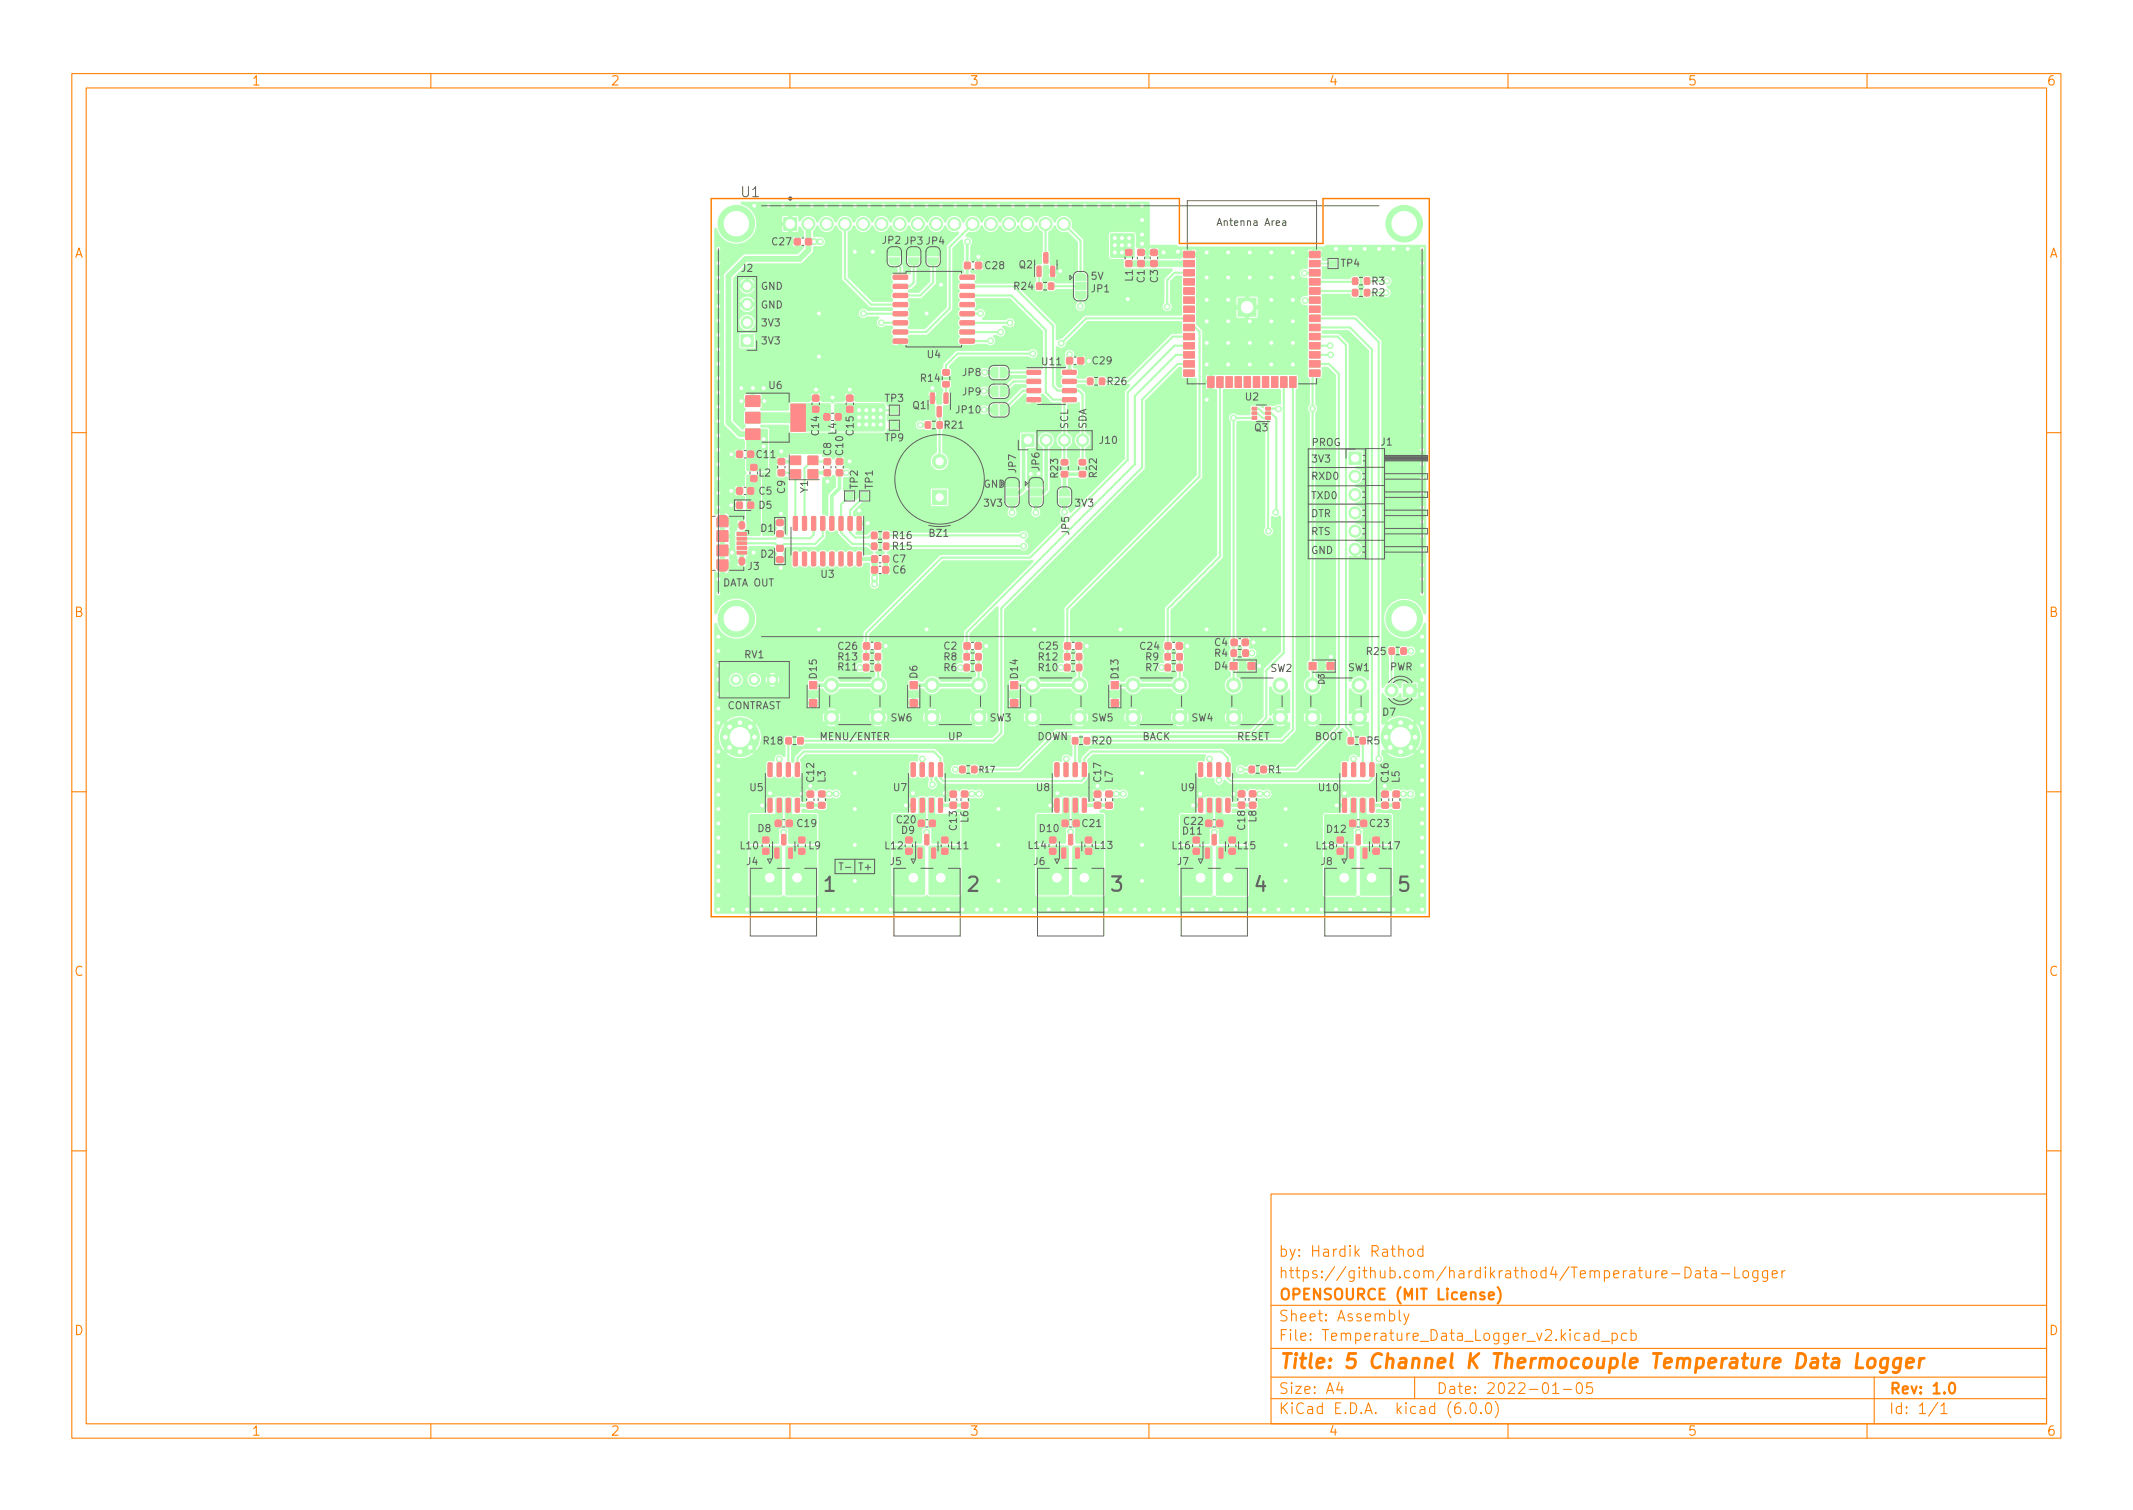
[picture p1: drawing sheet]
<svg xmlns="http://www.w3.org/2000/svg" width="297mm" height="210mm" viewBox="0 0 297 210" stroke-linecap="round" stroke-linejoin="round" font-family="sans-serif">
<defs><g id="words">
<g font-size="2.8" fill="#626262">
<text x="114.8" y="124.1">1</text>
<text x="134.8" y="124.1">2</text>
<text x="154.8" y="124.1">3</text>
<text x="174.8" y="124.1">4</text>
<text x="194.8" y="124.1">5</text>
</g>
<text font-size="2.8" fill="#ff8000" x="178" y="190.6">Title: 5 Channel K Thermocouple Temperature Data Logger</text>
<g font-size="2.1" fill="#ff8000">
<text x="178" y="178">https://github.com/hardikrathod4/Temperature-Data-Logger</text>
<text x="178" y="175">by: Hardik Rathod</text>
<text x="178" y="184">Sheet: Assembly</text>
<text x="178" y="181">OPENSOURCE (MIT License)</text>
<text x="178" y="186.7">File: Temperature_Data_Logger_v2.kicad_pcb</text>
<text x="178" y="196.9">KiCad E.D.A. kicad (6.0.0)</text>
<text x="178" y="194.1">Size: A4</text>
<text x="200" y="194.1">Date: 2022-01-05</text>
<text x="263" y="194.1">Rev: 1.0</text>
<text x="263" y="196.9">Id: 1/1</text>
</g>
<text font-size="1.9" fill="#626262" x="103.2" y="27.5">U1</text>
<g font-size="1.8" fill="#ff8000">
<text x="35" y="11.9">1</text>
<text x="85" y="11.9">2</text>
<text x="135" y="11.9">3</text>
<text x="185" y="11.9">4</text>
<text x="235" y="11.9">5</text>
<text x="285" y="11.9">6</text>
<text x="10.3" y="35.9">A</text>
<text x="285.3" y="35.9">A</text>
<text x="10.3" y="85.9">B</text>
<text x="285.3" y="85.9">B</text>
<text x="10.3" y="135.9">C</text>
<text x="285.3" y="135.9">C</text>
<text x="10.3" y="185.9">D</text>
<text x="285.3" y="185.9">D</text>
<text x="35" y="199.9">1</text>
<text x="85" y="199.9">2</text>
<text x="135" y="199.9">3</text>
<text x="185" y="199.9">4</text>
<text x="235" y="199.9">5</text>
<text x="285" y="199.9">6</text>
</g>
<g font-size="1.4" fill="#626262">
<text x="107.6" y="34.1">C27</text>
<text x="122.9" y="33.9">JP2 JP3 JP4</text>
<text x="169.8" y="31.4">Antenna Area</text>
<text x="103.3" y="37.8">J2</text>
<text x="105.9" y="40.3">GND</text>
<text x="137.2" y="37.5">C28</text>
<text x="141.3" y="40.3">R24</text>
<text x="141.9" y="37.3">Q2</text>
<text x="151.9" y="38.9">5V</text>
<text x="152" y="40.7">JP1</text>
<text x="157.7" y="39.2" transform="rotate(-90 157.7 39.2)">L1</text>
<text x="159.4" y="39.3" transform="rotate(-90 159.4 39.3)">C1</text>
<text x="161.2" y="39.3" transform="rotate(-90 161.2 39.3)">C3</text>
<text x="186.8" y="37.1">TP4</text>
<text x="191.1" y="41.2">R2</text>
<text x="191.1" y="39.6">R3</text>
<text x="105.9" y="42.9">GND</text>
<text x="106.1" y="45.4">3V3</text>
<text x="106.1" y="47.9">3V3</text>
<text x="128.3" y="53.1">R14</text>
<text x="129.2" y="49.8">U4</text>
<text x="134.1" y="52.3">JP8</text>
<text x="145.2" y="50.8">U11</text>
<text x="152.2" y="50.7">C29</text>
<text x="154.3" y="53.6">R26</text>
<text x="107.1" y="54.2">U6</text>
<text x="123.3" y="55.9">TP3</text>
<text x="127.1" y="56.9">Q1</text>
<text x="131.6" y="59.7">R21</text>
<text x="133.2" y="57.5">JP10</text>
<text x="134.1" y="55">JP9</text>
<text x="148.7" y="59.7" transform="rotate(-90 148.7 59.7)">SCL</text>
<text x="151.3" y="59.8" transform="rotate(-90 151.3 59.8)">SDA</text>
<text x="173.5" y="55.7">U2</text>
<text x="105.4" y="63.8">C11</text>
<text x="114" y="60.6" transform="rotate(-90 114 60.6)">C14</text>
<text x="115.7" y="63.4" transform="rotate(-90 115.7 63.4)">C8</text>
<text x="116.4" y="60.5" transform="rotate(-90 116.4 60.5)">L4</text>
<text x="117.4" y="63.3" transform="rotate(-90 117.4 63.3)">C10</text>
<text x="118.9" y="60.6" transform="rotate(-90 118.9 60.6)">C15</text>
<text x="123.3" y="61.4">TP9</text>
<text x="141.5" y="65.8" transform="rotate(-90 141.5 65.8)">JP7</text>
<text x="144.7" y="65.5" transform="rotate(-90 144.7 65.5)">JP6</text>
<text x="153.2" y="61.8">J10</text>
<text x="174.7" y="60">Q3</text>
<text x="182.6" y="62.1">PROG</text>
<text x="182.7" y="64.4">3V3</text>
<text x="192.3" y="62">J1</text>
<text x="105.7" y="66.3">L2</text>
<text x="105.7" y="70.8">D5</text>
<text x="105.7" y="68.9">C5</text>
<text x="109.3" y="68.7" transform="rotate(-90 109.3 68.7)">C9</text>
<text x="112.5" y="68.6" transform="rotate(-90 112.5 68.6)">Y1</text>
<text x="119.4" y="68" transform="rotate(-90 119.4 68)">TP2</text>
<text x="121.5" y="68" transform="rotate(-90 121.5 68)">TP1</text>
<text x="136.9" y="67.9">GND</text>
<text x="137.1" y="70.5">3V3</text>
<text x="147.3" y="66.5" transform="rotate(-90 147.3 66.5)">R23</text>
<text x="149.8" y="70.5">3V3</text>
<text x="152.7" y="66.4" transform="rotate(-90 152.7 66.4)">R22</text>
<text x="182.5" y="72">DTR</text>
<text x="182.6" y="69.5">TXD0</text>
<text x="182.7" y="66.8">RXD0</text>
<text x="106" y="77.6">D2</text>
<text x="106" y="74">D1</text>
<text x="124.4" y="75">R16</text>
<text x="124.4" y="76.5">R15</text>
<text x="129.4" y="74.7">BZ1</text>
<text x="148.9" y="74.4" transform="rotate(-90 148.9 74.4)">JP5</text>
<text x="182.6" y="74.5">RTS</text>
<text x="182.6" y="77.1">GND</text>
<text x="100.6" y="81.6">DATA OUT</text>
<text x="104.2" y="79.3">J3</text>
<text x="114.4" y="80.4">U3</text>
<text x="124.3" y="78.3">C7</text>
<text x="124.4" y="79.8">C6</text>
<text x="169.2" y="89.9">C4</text>
<text x="103.7" y="91.6">RV1</text>
<text x="113.7" y="94.4" transform="rotate(-90 113.7 94.4)">D15</text>
<text x="116.8" y="91.9">R13</text>
<text x="116.8" y="90.5">C26</text>
<text x="116.8" y="93.3">R11</text>
<text x="127.7" y="94.4" transform="rotate(-90 127.7 94.4)">D6</text>
<text x="131.5" y="90.4">C2</text>
<text x="131.5" y="91.9">R8</text>
<text x="131.5" y="93.4">R6</text>
<text x="141.7" y="94.4" transform="rotate(-90 141.7 94.4)">D14</text>
<text x="144.7" y="91.9">R12</text>
<text x="144.7" y="93.4">R10</text>
<text x="144.7" y="90.4">C25</text>
<text x="155.7" y="94.4" transform="rotate(-90 155.7 94.4)">D13</text>
<text x="158.8" y="90.5">C24</text>
<text x="159.6" y="91.9">R9</text>
<text x="159.6" y="93.4">R7</text>
<text x="169.2" y="91.4">R4</text>
<text x="169.2" y="93.2">D4</text>
<text x="176.9" y="93.5">SW2</text>
<text x="187.7" y="93.4">SW1</text>
<text x="190.4" y="91.2">R25</text>
<text x="193.5" y="93.3">PWR</text>
<text x="101.2" y="98.7">CONTRAST</text>
<text x="124" y="100.4">SW6</text>
<text x="137.8" y="100.4">SW3</text>
<text x="152" y="100.4">SW5</text>
<text x="165.9" y="100.4">SW4</text>
<text x="192.6" y="99.6">D7</text>
<text x="106.4" y="103.6">R18</text>
<text x="114.4" y="103">MENU/ENTER</text>
<text x="132.1" y="103">UP</text>
<text x="144.4" y="103">DOWN</text>
<text x="152.2" y="103.6">R20</text>
<text x="159" y="103">BACK</text>
<text x="172.2" y="103">RESET</text>
<text x="176.7" y="107.6">R1</text>
<text x="183" y="103">BOOT</text>
<text x="190.4" y="103.6">R5</text>
<text x="104.5" y="110.1">U5</text>
<text x="113.4" y="108.8" transform="rotate(-90 113.4 108.8)">C12</text>
<text x="114.9" y="108.9" transform="rotate(-90 114.9 108.9)">L3</text>
<text x="124.5" y="110.1">U7</text>
<text x="144.4" y="110.1">U8</text>
<text x="153.3" y="108.8" transform="rotate(-90 153.3 108.8)">C17</text>
<text x="154.9" y="109" transform="rotate(-90 154.9 109)">L7</text>
<text x="164.5" y="110.1">U9</text>
<text x="183.7" y="110.1">U10</text>
<text x="193.4" y="108.9" transform="rotate(-90 193.4 108.9)">C16</text>
<text x="194.9" y="109" transform="rotate(-90 194.9 109)">L5</text>
<text x="103.1" y="118.2">L10</text>
<text x="105.6" y="115.8">D8</text>
<text x="111.1" y="115.1">C19</text>
<text x="112.6" y="118.2">L9</text>
<text x="123.3" y="118.2">L12</text>
<text x="124.9" y="114.6">C20</text>
<text x="125.6" y="116.1">D9</text>
<text x="132.4" y="118.2">L11</text>
<text x="133.2" y="115.6" transform="rotate(-90 133.2 115.6)">C13</text>
<text x="134.8" y="114.5" transform="rotate(-90 134.8 114.5)">L6</text>
<text x="143.2" y="118.2">L14</text>
<text x="144.8" y="115.8">D10</text>
<text x="150.8" y="115.1">C21</text>
<text x="152.5" y="118.2">L13</text>
<text x="163.3" y="118.2">L16</text>
<text x="164.8" y="116.2">D11</text>
<text x="164.9" y="114.8">C22</text>
<text x="172.4" y="118.2">L15</text>
<text x="173.4" y="115.5" transform="rotate(-90 173.4 115.5)">C18</text>
<text x="174.9" y="114.5" transform="rotate(-90 174.9 114.5)">L8</text>
<text x="183.3" y="118.2">L18</text>
<text x="184.8" y="115.9">D12</text>
<text x="190.8" y="115.1">C23</text>
<text x="192.5" y="118.2">L17</text>
<text x="104" y="120.4">J4</text>
<text x="117.1" y="121.2">T-</text>
<text x="119.7" y="121.2">T+</text>
<text x="124" y="120.4">J5</text>
<text x="144" y="120.4">J6</text>
<text x="164" y="120.4">J7</text>
<text x="184" y="120.4">J8</text>
</g>
<g font-size="1.1" fill="#626262">
<text x="184.4" y="95.3" transform="rotate(-90 184.4 95.3)">D3</text>
<text x="136.4" y="107.5">R17</text>
</g>
</g></defs>
<g fill="#b3ffb3" stroke="#b3ffb3" stroke-width=".14">
<path d="M108.2 77.5h.8v.8h-.8z"/>
<path d="M108.2 76h.8v.7h-.8z"/>
<path d="M160.3 36.3h.8v.8h-.8z"/>
<path d="M160.3 34.8h.8v.7h-.8z"/>
<path d="M187.9 62.9h1.7v1.7h-1.7z"/>
<path d="M186.2 116.6h.9v.7h-.9z"/>
<path d="M186.2 118.2h.9v.7h-.9z"/>
<path d="M146.2 116.6h.8v.7h-.8z"/>
<path d="M146.2 118.2h.8v.7h-.8z"/>
<path d="M103.8 55.1h2v1.5h-2z"/>
<path d="M103.8 57.4h2v1.5h-2z"/>
<path d="M110.1 56.3h2v3.8h-2z"/>
<path d="M103.8 59.7h2v1.5h-2z"/>
<path d="M187.9 118.1l.4-.1 .2 .1v1.3l-.1 .1-.5-.1z"/>
<path d="M189.8 118.1l.4-.1 .2 .1v1.3l-.1 .1-.5-.1z"/>
<path d="M188.9 116.2h.4l.1 .1v1.2l-.1 .1h-.4z"/>
<path d="M126.7 97.4h1v1h-1z"/>
<path d="M126.7 94.9h1v1h-1z"/>
<path d="M166.9 111.2l.4-.1 .2 .1v1.7l-.1 .2-.5-.1z"/>
<path d="M168.2 111.2l.4-.1 .1 .1 .1 1.7-.1 .2-.5-.1z"/>
<path d="M169.5 111.2l.4-.1 .1 .1v1.7l-.1 .2-.5-.1z"/>
<path d="M170.7 111.2l.4-.1 .2 .1v1.7l-.1 .2-.5-.1z"/>
<path d="M170.7 106.2h.4l.2 .1v1.7l-.1 .1h-.5z"/>
<path d="M169.5 106.2h.4l.1 .1v1.7l-.1 .1h-.5z"/>
<path d="M168.2 106.2h.4l.1 .1 .1 1.7-.1 .1h-.5z"/>
<path d="M166.9 106.2h.4l.2 .1v1.7l-.1 .1h-.5z"/>
<path d="M106.2 116.6h.9v.7h-.9z"/>
<path d="M106.2 118.2h.9v.7h-.9z"/>
<path d="M124.4 38.3h1.9l.1 .5-.1 .1h-1.8l-.1-.1z"/>
<path d="M124.4 39.6h1.9l.1 .5-.1 .1h-1.8l-.1-.2z"/>
<path d="M124.4 40.9h1.9l.1 .5h-.1h-1.8l-.1-.1z"/>
<path d="M124.4 42.2l1.9-.1 .1 .5-.1 .1h-1.8l-.1-.1z"/>
<path d="M124.4 43.4h1.9l.1 .5-.1 .1h-1.8l-.1-.2z"/>
<path d="M124.4 44.7h1.9l.1 .5-.1 .1-1.8-.1-.1-.1z"/>
<path d="M124.4 46l1.9-.1 .1 .5-.1 .1h-1.8l-.1-.1z"/>
<path d="M124.4 47.2h1.9l.1 .5-.1 .1h-1.8l-.1-.2z"/>
<path d="M133.7 47.2h1.9l.1 .5-.1 .1h-1.8l-.1-.2z"/>
<path d="M133.7 46l1.9-.1 .1 .5-.1 .1h-1.8l-.1-.1z"/>
<path d="M133.7 44.7h1.9l.1 .5-.1 .1-1.8-.1-.1-.1z"/>
<path d="M133.7 43.4h1.9l.1 .5-.1 .1h-1.8l-.1-.2z"/>
<path d="M133.7 42.2l1.9-.1 .1 .5-.1 .1h-1.8l-.1-.1z"/>
<path d="M133.7 40.9h1.9l.1 .5h-.1h-1.8l-.1-.1z"/>
<path d="M133.7 39.6h1.9l.1 .5-.1 .1h-1.8l-.1-.2z"/>
<path d="M133.7 38.3h1.9l.1 .5-.1 .1h-1.8l-.1-.1z"/>
<path d="M140.7 97.4h1v1h-1z"/>
<path d="M140.7 94.9h1v1h-1z"/>
<path d="M129.5 114.2h.7v.9h-.7z"/>
<path d="M127.9 114.2h.8v.9h-.8z"/>
<path d="M129.8 68.2h2v2h-2z"/>
<path d="M117.8 68.5h1v1h-1z"/>
<path d="M174 110.2h.9v.7h-.9z"/>
<path d="M174 111.7h.9v.8h-.9z"/>
<path d="M123.8 35.9h1.5l-.1 .7-.3 .3-.9-.1-.2-.3z"/>
<path d="M123.9 34.8a.87 .87 0 0 1 .9-.2l.3 .1 .2 .2v.7h-1.5v-.6z"/>
<path d="M176.3 58h.6v.4h-.6z"/>
<path d="M176.3 57.3h.6v.4h-.6z"/>
<path d="M176.3 56.7h.6v.4h-.6z"/>
<path d="M174.4 56.7h.6v.4h-.6z"/>
<path d="M174.4 57.3h.6v.4h-.6z"/>
<path d="M174.4 58h.6v.4h-.6z"/>
<path d="M121.4 77.4h.8v.9h-.8z"/>
<path d="M123 77.4h.7v.9h-.7z"/>
<path d="M191.2 116.6h.9v.7h-.9z"/>
<path d="M191.2 118.2h.9v.7h-.9z"/>
<path d="M104.2 62.8h.7v.9h-.7z"/>
<path d="M102.6 62.8h.8v.9h-.8z"/>
<path d="M109.1 30.3h1.8v1.8h-1.8z"/>
<path d="M126.2 116.6h.8v.7h-.8z"/>
<path d="M126.2 118.2h.8v.7h-.8z"/>
<path d="M153.1 52.7h.7v.8h-.7z"/>
<path d="M151.5 52.7h.7v.8h-.7z"/>
<path d="M150.3 65.7h.9v.7h-.9z"/>
<path d="M150.3 64h.9v.7h-.9z"/>
<path d="M132.3 111.7h.9v.8h-.9z"/>
<path d="M132.3 110.2h.9v.8h-.9z"/>
<path d="M106.4 120.5l1.4-.1 .3 .2v3.2l-.2 .2h-1.4l-.2-.1v-3.2z"/>
<path d="M149.9 91h.7v.9h-.7z"/>
<path d="M148.3 91h.7v.9h-.7z"/>
<path d="M124 56.6h1v1h-1z"/>
<path d="M116.5 65.4h.8v.8h-.8z"/>
<path d="M116.5 63.9h.8v.8h-.8z"/>
<path d="M143 51.6h1.8l.1 .5h-.1h-1.7l-.1-.1z"/>
<path d="M143 52.9l1.8-.1 .1 .5-.1 .1h-1.7l-.1-.1z"/>
<path d="M143 54.1h1.8l.1 .5-.1 .1h-1.7l-.1-.2z"/>
<path d="M143 55.4h1.8l.1 .5-.1 .1-1.7-.1-.1-.1z"/>
<path d="M148 55.4h1.8l.1 .5-.2 .1-1.7-.1-.1-.1z"/>
<path d="M148 54.1h1.8l.1 .5-.2 .1h-1.7l-.1-.2z"/>
<path d="M148 52.9l1.8-.1 .1 .5-.2 .1h-1.7l-.1-.1z"/>
<path d="M148 51.6h1.8l.1 .5h-.2h-1.7l-.1-.1z"/>
<path d="M164.8 35h1.5v.9h-1.5z"/>
<path d="M164.8 36.3h1.5v.9h-1.5z"/>
<path d="M164.8 37.5h1.5v.9h-1.5z"/>
<path d="M164.8 38.8h1.5v.9h-1.5z"/>
<path d="M164.8 40.1h1.5v.9h-1.5z"/>
<path d="M164.8 41.3h1.5v.9h-1.5z"/>
<path d="M164.8 42.6h1.5v.9h-1.5z"/>
<path d="M164.8 43.9h1.5v.9h-1.5z"/>
<path d="M164.8 45.1h1.5v.9h-1.5z"/>
<path d="M164.8 46.4h1.5v.9h-1.5z"/>
<path d="M164.8 47.7h1.5v.9h-1.5z"/>
<path d="M164.8 49h1.5v.9h-1.5z"/>
<path d="M164.8 50.2h1.5v.9h-1.5z"/>
<path d="M164.8 51.5h1.5v.9h-1.5z"/>
<path d="M168.2 52.4h.9v1.5h-.9z"/>
<path d="M169.4 52.4h.9v1.5h-.9z"/>
<path d="M170.7 52.4h.9v1.5h-.9z"/>
<path d="M172 52.4h.9v1.5h-.9z"/>
<path d="M173.3 52.4h.9v1.5h-.9z"/>
<path d="M174.5 52.4h.9v1.5h-.9z"/>
<path d="M175.8 52.4h.9v1.5h-.9z"/>
<path d="M177.1 52.4h.9v1.5h-.9z"/>
<path d="M178.3 52.4h.9v1.5h-.9z"/>
<path d="M179.6 52.4h.9v1.5h-.9z"/>
<path d="M182.3 51.5h1.5v.9h-1.5z"/>
<path d="M182.3 50.2h1.5v.9h-1.5z"/>
<path d="M182.3 49h1.5v.9h-1.5z"/>
<path d="M182.3 47.7h1.5v.9h-1.5z"/>
<path d="M182.3 46.4h1.5v.9h-1.5z"/>
<path d="M182.3 45.1h1.5v.9h-1.5z"/>
<path d="M182.3 43.9h1.5v.9h-1.5z"/>
<path d="M182.3 42.6h1.5v.9h-1.5z"/>
<path d="M182.3 41.3h1.5v.9h-1.5z"/>
<path d="M182.3 40.1h1.5v.9h-1.5z"/>
<path d="M182.3 38.8h1.5v.9h-1.5z"/>
<path d="M182.3 37.5h1.5v.9h-1.5z"/>
<path d="M182.3 36.3h1.5v.9h-1.5z"/>
<path d="M182.3 35h1.5v.9h-1.5z"/>
<path d="M172.4 41.5h2.5v2.5h-2.5z"/>
<path d="M114.8 65.4h.8v.8h-.8z"/>
<path d="M114.8 63.9h.8v.8h-.8z"/>
<path d="M112.2 33.2h.8v.9h-.8z"/>
<path d="M110.7 33.2h.7v.9h-.7z"/>
<path d="M126.4 120.5l1.4-.1 .3 .2v3.2l-.2 .2h-1.4l-.2-.1v-3.2z"/>
<path d="M142.3 60.4h1.7v1.7h-1.7z"/>
<path d="M102.6 74.1h1.4v.4h-1.4z"/>
<path d="M102.6 74.8h1.4v.4h-1.4z"/>
<path d="M102.6 75.4h1.4v.4h-1.4z"/>
<path d="M102.6 76.1h1.4v.4h-1.4z"/>
<path d="M102.6 76.7h1.4v.4h-1.4z"/>
<path d="M99.8 77.9h1.6v1.2h-1.6z"/>
<path d="M99.8 73.9h1.6v1.5h-1.6z"/>
<path d="M99.8 72.1h1.6v1.2h-1.6z"/>
<path d="M99.8 75.9h1.6v1.5h-1.6z"/>
<path d="M146.4 120.5l1.4-.1 .3 .2v3.2l-.2 .2h-1.4l-.2-.1v-3.2z"/>
<path d="M131.5 54.7h.4l.1 .1v1.2l-.1 .2-.4-.1z"/>
<path d="M129.6 54.7h.4l.1 .1v1.2l-.1 .2-.4-.1z"/>
<path d="M130.5 56.6h.4l.2 .1v1.2l-.1 .1h-.5z"/>
<path d="M113.2 56.6h.8v.8h-.8z"/>
<path d="M113.2 55.1h.8v.7h-.8z"/>
<path d="M134.3 36.6h.8v.8h-.8z"/>
<path d="M135.9 36.6h.8v.8h-.8z"/>
<path d="M140.3 66.9l.4-.2 .8 .1 .2 .4v.6h-1.5v-.6z"/>
<path d="M140.2 68h1.5v1h-1.5z"/>
<path d="M140.2 69.3h1.5v.6l-.1 .3a.87 .87 0 0 1-.9 .1 .5 .5 0 0 1-.5-.5z"/>
<path d="M163.9 91h.7v.9h-.7z"/>
<path d="M162.3 91h.7v.9h-.7z"/>
<path d="M173.1 90.5h.7v.9h-.7z"/>
<path d="M171.5 90.5h.7v.9h-.7z"/>
<path d="M133.7 106.7h.7v.9h-.7z"/>
<path d="M135.3 106.7h.7v.9h-.7z"/>
<path d="M104.6 66.3h.8v.7h-.8z"/>
<path d="M104.6 64.7h.8v.7h-.8z"/>
<path d="M107.9 118.1l.4-.1 .2 .1v1.3l-.1 .1-.5-.1z"/>
<path d="M109.8 118.1l.4-.1 .2 .1v1.3l-.1 .1-.5-.1z"/>
<path d="M108.9 116.2h.4l.1 .1v1.2l-.1 .1h-.4z"/>
<path d="M148.6 49.8h.7v.8h-.7z"/>
<path d="M150.1 49.8h.8v.8h-.8z"/>
<path d="M166.4 120.5l1.4-.1 .3 .2v3.2l-.2 .2h-1.4l-.2-.1v-3.2z"/>
<path d="M104.2 67.9h.7v.9h-.7z"/>
<path d="M102.6 67.9h.8v.9h-.8z"/>
<path d="M190 40.3h.7v.9h-.7z"/>
<path d="M188.4 40.3h.7v.9h-.7z"/>
<path d="M119.9 68.5h1v1h-1z"/>
<path d="M152.4 111.7h.9v.8h-.9z"/>
<path d="M152.4 110.2h.9v.8h-.9z"/>
<path d="M187.8 102.7h.7v.9h-.7z"/>
<path d="M189.4 102.7h.7v.9h-.7z"/>
<path d="M107 111.2l.4-.1 .1 .1v1.7l-.1 .2-.5-.1z"/>
<path d="M108.3 111.2l.4-.1 .1 .1v1.7l-.1 .2-.5-.1z"/>
<path d="M109.5 111.2l.4-.1 .2 .1v1.7l-.1 .2-.5-.1z"/>
<path d="M110.8 111.2l.4-.1 .1 .1v1.7v.2l-.5-.1z"/>
<path d="M110.8 106.2h.4l.1 .1v1.7v.1h-.5z"/>
<path d="M109.5 106.2h.4l.2 .1v1.7l-.1 .1h-.5z"/>
<path d="M108.3 106.2h.4l.1 .1v1.7l-.1 .1h-.5z"/>
<path d="M107 106.2h.4l.1 .1v1.7l-.1 .1h-.5z"/>
<path d="M195.4 95.2h1.8v1.8h-1.8z"/>
<path d="M108.2 72.4h.8v.7h-.8z"/>
<path d="M108.2 74h.8v.7h-.8z"/>
<path d="M184.8 92.2h1v1h-1z"/>
<path d="M182.3 92.2h1v1h-1z"/>
<path d="M162.3 92.5h.7v.9h-.7z"/>
<path d="M163.9 92.5h.7v.9h-.7z"/>
<path d="M158.5 36.3h.8v.8h-.8z"/>
<path d="M158.5 34.8h.8v.7h-.8z"/>
<path d="M131.2 116.6h.8v.7h-.8z"/>
<path d="M131.2 118.2h.8v.7h-.8z"/>
<path d="M192.5 111.7h.8v.8h-.8z"/>
<path d="M192.5 110.2h.8v.8h-.8z"/>
<path d="M151 102.7h.7v.9h-.7z"/>
<path d="M149.4 102.7h.7v.9h-.7z"/>
<path d="M112.7 97.4h1v1h-1z"/>
<path d="M112.7 94.9h1v1h-1z"/>
<path d="M139.3 51.1h.6l.3 .3 .1 .9-.3 .3h-.7z"/>
<path d="M138.2 51.2l.2-.1h.6v1.5h-.6l-.3-.1a.87 .87 0 0 1-.1-.9z"/>
<path d="M139.3 56.3h.6l.3 .3 .1 .9-.3 .3h-.7z"/>
<path d="M138.2 56.4l.2-.1h.6v1.5h-.6l-.3-.1a.87 .87 0 0 1-.1-.9z"/>
<path d="M154.7 97.4h1v1h-1z"/>
<path d="M154.7 94.9h1v1h-1z"/>
<path d="M143.7 66.9l.3-.2 .8 .1 .2 .4v.6h-1.5v-.6z"/>
<path d="M143.5 68h1.5v1h-1.5z"/>
<path d="M143.5 69.3h1.5v.6l-.1 .3a.87 .87 0 0 1-.9 .1 .5 .5 0 0 1-.5-.5z"/>
<path d="M147.6 68.2l.4-.2 .8 .1 .2 .4v.5h-1.5v-.5z"/>
<path d="M147.5 69.3h1.5v.6l-.1 .3a.87 .87 0 0 1-.9 .1 .5 .5 0 0 1-.5-.5z"/>
<path d="M146.9 111.2l.4-.1 .2 .1v1.7l-.1 .2-.5-.1z"/>
<path d="M148.2 111.2l.4-.1 .1 .1 .1 1.7-.1 .2-.5-.1z"/>
<path d="M149.5 111.2l.4-.1 .1 .1v1.7l-.1 .2-.5-.1z"/>
<path d="M150.7 111.2l.4-.1 .2 .1v1.7l-.1 .2-.5-.1z"/>
<path d="M150.7 106.2h.4l.2 .1v1.7l-.1 .1h-.5z"/>
<path d="M149.5 106.2h.4l.1 .1v1.7l-.1 .1h-.5z"/>
<path d="M148.2 106.2h.4l.1 .1 .1 1.7-.1 .1h-.5z"/>
<path d="M146.9 106.2h.4l.2 .1v1.7l-.1 .1h-.5z"/>
<path d="M171.5 89h.8v.9h-.8z"/>
<path d="M173 89h.8v.9h-.8z"/>
<path d="M110.1 65.4h1.4v1.2h-1.4z"/>
<path d="M112.5 65.4h1.4v1.2h-1.4z"/>
<path d="M112.5 63.5h1.4v1.2h-1.4z"/>
<path d="M110.1 63.5h1.4v1.2h-1.4z"/>
<path d="M167.9 118.1l.4-.1 .1 .1v1.3l-.1 .1-.4-.1z"/>
<path d="M169.8 118.1l.4-.1 .1 .1v1.3l-.1 .1-.4-.1z"/>
<path d="M168.8 116.2h.4l.2 .1v1.2l-.1 .1h-.5z"/>
<path d="M133.9 110.2h.9v.7h-.9z"/>
<path d="M133.9 111.8h.9v.7h-.9z"/>
<path d="M173.8 92.2h1v1h-1z"/>
<path d="M171.3 92.2h1v1h-1z"/>
<path d="M172.5 111.7h.8v.8h-.8z"/>
<path d="M172.5 110.2h.8v.7h-.8z"/>
<path d="M147.9 118.1l.4-.1 .1 .1v1.3l-.1 .1-.4-.1z"/>
<path d="M149.8 118.1l.4-.1 .1 .1v1.3l-.1 .1-.4-.1z"/>
<path d="M148.8 116.2h.4l.2 .1v1.2l-.1 .1h-.5z"/>
<path d="M187 111.2l.4-.1 .1 .1v1.7l-.1 .2-.5-.1z"/>
<path d="M188.3 111.2l.4-.1 .1 .1v1.7l-.1 .2-.5-.1z"/>
<path d="M189.5 111.2l.4-.1 .2 .1v1.7l-.1 .2-.5-.1z"/>
<path d="M190.8 111.2l.4-.1 .1 .1v1.7v.2l-.5-.1z"/>
<path d="M190.8 106.2h.4l.1 .1v1.7v.1h-.5z"/>
<path d="M189.5 106.2h.4l.2 .1v1.7l-.1 .1h-.5z"/>
<path d="M188.3 106.2h.4l.1 .1v1.7l-.1 .1h-.5z"/>
<path d="M187 106.2h.4l.1 .1v1.7l-.1 .1h-.5z"/>
<path d="M148.3 92.5h.7v.9h-.7z"/>
<path d="M149.9 92.5h.7v.9h-.7z"/>
<path d="M119.4 71.9h.4l.1 .1 .1 1.7-.1 .1h-.5z"/>
<path d="M118.1 71.9h.4l.2 .1v1.7l-.1 .1h-.5z"/>
<path d="M116.9 71.9h.4l.1 .1v1.7l-.1 .1h-.5z"/>
<path d="M115.6 71.9h.4l.1 .1v1.7v.1h-.5z"/>
<path d="M114.3 71.9h.4l.2 .1v1.7l-.1 .1h-.5z"/>
<path d="M113 71.9h.5l.1 .1v1.7l-.1 .1h-.5z"/>
<path d="M111.8 71.9h.4l.1 .1v1.7l-.1 .1h-.5z"/>
<path d="M110.5 71.9h.4l.2 .1v1.7l-.1 .1h-.5z"/>
<path d="M110.5 76.9l.4-.1 .2 .1v1.7l-.1 .2-.5-.1z"/>
<path d="M111.8 76.9l.4-.1 .1 .1v1.7l-.1 .2-.5-.1z"/>
<path d="M113 76.9l.5-.1 .1 .1v1.7l-.1 .2-.5-.1z"/>
<path d="M114.3 76.9l.4-.1 .2 .1v1.7l-.1 .2-.5-.1z"/>
<path d="M115.6 76.9l.4-.1 .1 .1v1.7v.2l-.5-.1z"/>
<path d="M116.9 76.9l.4-.1 .1 .1v1.7l-.1 .2-.5-.1z"/>
<path d="M118.1 76.9l.4-.1 .2 .1v1.7l-.1 .2-.5-.1z"/>
<path d="M119.4 76.9l.4-.1 .1 .1 .1 1.7-.1 .2-.5-.1z"/>
<path d="M166.2 116.6h.8v.7h-.8z"/>
<path d="M166.2 118.2h.8v.7h-.8z"/>
<path d="M154 110.2h.9v.7h-.9z"/>
<path d="M154 111.8h.9v.7h-.9z"/>
<path d="M147.8 65.7h.9v.7h-.9z"/>
<path d="M147.8 64h.9v.7h-.9z"/>
<path d="M102.6 69.9h.8v.9h-.8z"/>
<path d="M104.2 69.9h.7v.9h-.7z"/>
<path d="M103.2 46.6h1.7v1.7h-1.7z"/>
<path d="M112.4 111.7h.9v.8h-.9z"/>
<path d="M112.4 110.2h.9v.8h-.9z"/>
<path d="M108.4 63.9h.8v.8h-.8z"/>
<path d="M108.4 65.4h.8v.8h-.8z"/>
<path d="M171.2 116.6h.8v.7h-.8z"/>
<path d="M171.2 118.2h.8v.7h-.8z"/>
<path d="M111.2 116.6h.9v.7h-.9z"/>
<path d="M111.2 118.2h.9v.7h-.9z"/>
<path d="M114.8 57.6h.7v.9h-.7z"/>
<path d="M116.4 57.6h.7v.9h-.7z"/>
<path d="M121.9 91h.7v.9h-.7z"/>
<path d="M120.3 91h.7v.9h-.7z"/>
<path d="M126.9 111.2l.4-.1 .2 .1v1.7l-.1 .2-.5-.1z"/>
<path d="M128.2 111.2l.4-.1 .1 .1v1.7l-.1 .2-.5-.1z"/>
<path d="M129.4 111.2l.5-.1 .1 .1v1.7l-.1 .2-.5-.1z"/>
<path d="M130.7 111.2l.4-.1 .2 .1v1.7l-.1 .2-.5-.1z"/>
<path d="M130.7 106.2h.4l.2 .1v1.7l-.1 .1h-.5z"/>
<path d="M129.4 106.2h.5l.1 .1v1.7l-.1 .1h-.5z"/>
<path d="M128.2 106.2h.4l.1 .1v1.7l-.1 .1h-.5z"/>
<path d="M126.9 106.2h.4l.2 .1v1.7l-.1 .1h-.5z"/>
<path d="M129.2 35.9h1.5l-.1 .7-.3 .3-.9-.1-.2-.3z"/>
<path d="M129.3 34.8a.87 .87 0 0 1 .9-.2l.3 .1 .2 .2v.7h-1.5v-.6z"/>
<path d="M190 38.7h.7v.9h-.7z"/>
<path d="M188.4 38.7h.7v.9h-.7z"/>
<path d="M149.5 114.2h.8v.9h-.8z"/>
<path d="M147.9 114.2h.8v.9h-.8z"/>
<path d="M126.5 35.9h1.5l-.1 .7-.3 .3-.9-.1-.2-.3z"/>
<path d="M126.6 34.8a.87 .87 0 0 1 .9-.2l.3 .1 .2 .2v.7h-1.5v-.6z"/>
<path d="M186.4 120.5l1.4-.1 .3 .2v3.2l-.2 .2h-1.4l-.2-.1v-3.2z"/>
<path d="M144.4 37.1l.4-.1 .2 .1v1.3l-.1 .1-.5-.1z"/>
<path d="M146.3 37.1l.4-.1 .2 .1v1.3l-.1 .1-.5-.1z"/>
<path d="M145.4 35.2h.4l.1 .1v1.2l-.1 .1h-.4z"/>
<path d="M124 58.7h1v1h-1z"/>
<path d="M121.4 78.9h.8v.9h-.8z"/>
<path d="M123 78.9h.7v.9h-.7z"/>
<path d="M185.1 36.2h1v1h-1z"/>
<path d="M134.3 89.5h.8v.9h-.8z"/>
<path d="M135.8 89.5h.8v.9h-.8z"/>
<path d="M128.9 58.8h.7v.8h-.7z"/>
<path d="M130.5 58.8h.7v.8h-.7z"/>
<path d="M109.5 114.2h.8v.9h-.8z"/>
<path d="M108 114.2h.8v.9h-.8z"/>
<path d="M120.3 89.5h.8v.9h-.8z"/>
<path d="M121.8 89.5h.8v.9h-.8z"/>
<path d="M123 74.1h.7v.9h-.7z"/>
<path d="M121.4 74.1h.7v.9h-.7z"/>
<path d="M135.9 91h.7v.9h-.7z"/>
<path d="M134.3 91h.7v.9h-.7z"/>
<path d="M131.3 51.5h.9v.7h-.9z"/>
<path d="M131.3 53.2h.9v.6h-.9z"/>
<path d="M127.9 118.1l.4-.1 .1 .1v1.3l-.1 .1-.5-.1z"/>
<path d="M129.8 118.1l.4-.1 .1 .1v1.3l-.1 .1-.5-.1z"/>
<path d="M128.8 116.2h.4l.2 .1v1.2l-.1 .1h-.5z"/>
<path d="M144.4 39.4h.7v.9h-.7z"/>
<path d="M146 39.4h.7v.9h-.7z"/>
<path d="M189.5 114.2h.8v.9h-.8z"/>
<path d="M188 114.2h.8v.9h-.8z"/>
<path d="M123 75.6h.7v.9h-.7z"/>
<path d="M121.4 75.6h.7v.9h-.7z"/>
<path d="M120.3 92.5h.7v.9h-.7z"/>
<path d="M121.9 92.5h.7v.9h-.7z"/>
<path d="M148.3 89.5h.8v.9h-.8z"/>
<path d="M149.8 89.5h.8v.9h-.8z"/>
<path d="M151.2 116.6h.8v.7h-.8z"/>
<path d="M151.2 118.2h.8v.7h-.8z"/>
<path d="M156.8 34.8h.8v.7h-.8z"/>
<path d="M156.8 36.3h.8v.8h-.8z"/>
<path d="M195.1 90.2h.7v.9h-.7z"/>
<path d="M193.5 90.2h.7v.9h-.7z"/>
<path d="M114 110.2h.9v.7h-.9z"/>
<path d="M114 111.8h.9v.7h-.9z"/>
<path d="M117.9 56.6h.9v.8h-.9z"/>
<path d="M117.9 55.1h.9v.7h-.9z"/>
<path d="M109.5 102.7h.7v.9h-.7z"/>
<path d="M111.1 102.7h.7v.9h-.7z"/>
<path d="M162.3 89.5h.8v.9h-.8z"/>
<path d="M163.8 89.5h.8v.9h-.8z"/>
<path d="M149.9 38.2l.3-.2 .8 .1 .2 .4v.6h-1.5v-.6z"/>
<path d="M149.7 39.3h1.5v1h-1.5z"/>
<path d="M149.7 40.6h1.5v.6l-.1 .3a.87 .87 0 0 1-.9 .1 .5 .5 0 0 1-.5-.5z"/>
<path d="M175.6 106.7h.7v.9h-.7z"/>
<path d="M174 106.7h.7v.9h-.7z"/>
<path d="M169.5 114.2h.8v.9h-.8z"/>
<path d="M167.9 114.2h.8v.9h-.8z"/>
<path d="M134.3 92.5h.7v.9h-.7z"/>
<path d="M135.9 92.5h.7v.9h-.7z"/>
<path d="M194 110.2h.9v.7h-.9z"/>
<path d="M194 111.8h.9v.7h-.9z"/>
<path d="M139.3 53.7h.6l.3 .3 .1 .9-.3 .3h-.7z"/>
<path d="M138.2 53.8l.2-.1h.6v1.5h-.6l-.3-.1a.87 .87 0 0 1-.1-.9z"/>
<path d="M124.4 117.9l4.1-.1 .3 .1v6.6l-.1 .1h-4.2l-.1-.1z"/>
<path d="M154.7 32.6h3.2v3.2h-3.2z"/>
<path d="M164.4 113.5l3.6-.1v-2.2h.8l.1 3.9-.2 .2h-.3v2.1h-3.9z"/>
<path d="M184.5 117.9l4.2-.1 .1 .1v6.6v.1h-4.2h-.1z"/>
<path d="M149.3 111.2l.8-.1 .1 .1v2.2h3.4l.1 .1v3.8l-.1 .1h-3.7l-.1-.1v-2h-.3l-.2-.2z"/>
<path d="M149.4 117.9l.2-.1h4l.1 .1v6.6l-.1 .1h-4.1l-.1-.1z"/>
<path d="M189.4 111.2l.7-.1 .1 .1v2.2h3.4l.1 .1v3.8v.1h-3.7h-.1l-.1-2.1h-.2l-.3-.2z"/>
<path d="M116.3 56.3l6.9-.1v3.8h-6.9z"/>
<path d="M103.2 28.2l56.7-.1 .1 .2v5.8h3.7l.3 .3h.3h20l.4-.3 13.8 .1v51.2v.1h-.2a2.87 2.87 0 0 0-4.4-1.7 2.87 2.87 0 0 0 0 4.7 2.87 2.87 0 0 0 4.4-1.7h.2v.1v40.1v.1h-98.8h-.1l-.1-2.6h4.6l.2 .3 .3 .1h4.2a.51 .51 0 0 1 .7 0h4.1l.4-.1v-.3h10.1l.1 .3 .3 .1h4.2a.51 .51 0 0 1 .8 0h4l.3-.1 .2-.3h10.1l.1 .3 .3 .1h4.2l.2-.1a.28 .28 0 0 1 .5 .1h4.2l.3-.1 .1-.3h10.1l.1 .3 .3 .1h4.2h.2a.28 .28 0 0 1 .5 0h4.2l.3-.1 .1-.3h10.1l.2 .3 .3 .1h4.2a.52 .52 0 0 1 .7 0h4.1h.3l.1-.2v-6.7l-.1-.3 .1-.4v-3.8l-.1-.2-.2-.1-2-.1-.1-.3 .1-.1h.5l.3 .2h.7l.5-.2 .4 .2h.6l.4-.2a.91 .91 0 0 0 .1-.8v-.2l-.3-.3v-.1l.2-.1 .4 .1 .5-.2a.71 .71 0 0 0 1.1-.5 .71 .71 0 0 0-1.1-.6l-.5-.1h-.4l-.4-.1-.8 .1a.27 .27 0 0 1-.2 .2 .27 .27 0 0 1-.3-.2l-.3-.1v1h-1l.3 .5-.2 .3h-.5l-.1-.5-.3-.2h-.5l-.3 .1-.4-.2-.7 .1-.2 .1-.4-.2h-.6l-.4 .2-.3-.1v1.4l-.9 .1v.7h-2l-.4 .2-.1 .3v3.7l.2 .3-.2 .4v6.5h-10.1v-6.5l-.1-.3 .1-.4v-3.8l-.1-.2-.2-.1-2-.1-.1-.3 .1-.1h.5l.3 .1h.7l.5-.1 .4 .1h.6a.51 .51 0 0 0 .5-.4v-.5h11.8v-1l-.2 .1-.2 .2v.7h-11.4l-.3-.6 .2-.1 .4 .1 .4-.2 .5 .1a.7 .7 0 0 0 .7-.6v-.3h15.5v-.5l-.3 .2-.2 .3h-15l-.3-.3-.3-.2-.5 .2-.5-.2-.4 .1-.4-.1-.8 .1a.27 .27 0 0 1-.2 .2 .27 .27 0 0 1-.3-.2l-.3-.1v1h-1l.3 .5-.2 .3-.5-.1-.1-.4-.4-.2h-.4l-.3 .1-.4-.2-.7 .1-.3 .1-.3-.2h-.7l-.3 .2-.4-.1v1.4l-.8 .1-.1 .7h-2l-.3 .2-.1 .3v3.7l.1 .3-.1 .4v6.5h-10.1v-6.6l-.1-.3 .1-.3v-3.8l-.2-.3-.6-.1v-.1l.4-.3 .5 .2h.6a.51 .51 0 0 0 .5-.5v-.5h11.7v-1l-.2 .1-.1 .2v.7h-11.4l-.3-.5v-.1l.2-.1 .4 .1 .4-.2a.76 .76 0 0 0 1.2-.5v-.3h15.5v-.5l-.3 .1-.2 .4h-15l-.3-.3-.3-.2-.6 .2-.4-.2-.4 .1-.4-.1h-.6l-.3 .3a.28 .28 0 0 1-.5-.2l-.2-.1-.1 1h-.9l.3 .5-.2 .3h-.5l-.1-.5-.4-.2h-.4l-.3 .1-.3-.2h-.8a.5 .5 0 0 1-.6 0h-.7l-.4 .2-.3-.1v1.4l-.8 .1-.1 .7h-2l-.4 .3v3.9l.1 .3-.1 .3v6.6h-10.1v-6.6l-.1-.3 .1-.3v-3.8l-.2-.3-.7-.1v-.1l.4-.3 .5 .2h.6a.51 .51 0 0 0 .5-.5v-.5h11.8v-1l-.2 .1-.1 .2v.7h-11.5l-.3-.5v-.1l.2-.1 .4 .1 .4-.2a.76 .76 0 0 0 1.2-.5v-.3h15.6v-.5l-.4 .2-.1 .3h-15.1l-.3-.3-.3-.2-.6 .2-.4-.2-.4 .1-.4-.1h-.6l-.3 .3a.28 .28 0 0 1-.5-.2l-.2-.1-.1 1h-.9l.3 .5-.2 .3h-.5l-.1-.5-.3-.2h-.5l-.2 .1-.5-.2h-.7l-.2 .1-.4-.1h-.6l-.4 .2-.3-.1v1.4l-.8 .1-.1 .7h-2l-.4 .2v.2v3.8l.1 .3-.1 .3v6.6h-10.1v-6.6l-.1-.3 .1-.3v-3.8l-.1-.3-.2-.1h-1.9h-.1l-.1-.3 .1-.1h.4l.4 .2h.6l.6-.2 .4 .2h.6a.51 .51 0 0 0 .5-.5v-.5h11.7v-1l-.2 .1-.1 .2v.7h-11.4l-.3-.5v-.1l.2-.1 .4 .1 .4-.2a.76 .76 0 0 0 1.2-.5v-.3h15.4v-.5l-.4 .2-.1 .3h-14.9l-.3-.3-.3-.2-.6 .2-.4-.2-.4 .1-.4-.1h-.6l-.3 .3a.28 .28 0 0 1-.5-.2l-.2-.1-.1 1h-.9l.3 .5-.2 .3h-.5l-.1-.5-.2-.2h-.6a.59 .59 0 0 1-.7-.1h-.7l-.2 .1-.4-.1h-.6l-.4 .2-.3-.1v1.4l-.9 .1v.7h-2.1l-.3 .3-.1 3.9 .2 .3-.2 .3v6.6h-4.6v-12.6h7.5v-1l-.2 .1-.2 .2v.7h-7.1v-1.6h13.1v-.5l-.4 .2-.1 .3h-12.6v-2.2h7.1l.2 .2 .2 .1h.5l.4-.2 .4 .2h.6a.31 .31 0 0 1 .3-.2 .31 .31 0 0 1 .3 .2h.6a.31 .31 0 0 1 .3-.2 .31 .31 0 0 1 .3 .2h.6l.3-.2v-1.9l-.1-.5 .7-.7h15.6l.1 .1-.1 .6a.2 .2 0 0 1-.2 .2 .2 .2 0 0 1-.2-.1h-.6l-.2 .4v1.9l.4 .2h.4l.4-.2 .4 .2h.6a.23 .23 0 0 1 .2-.2 .23 .23 0 0 1 .3 .2l-.1 .7a.7 .7 0 0 0 .5 .8 .7 .7 0 0 0 .8-.6v-.4l-.3-.2a.28 .28 0 0 1 0-.3 .28 .28 0 0 1 .2-.2l.2 .5 .7 .5h19.3l.3-.1 .4-.4 .3-.5v-1.9l-.2-.4 .8-.8h15.6l.1 .1-.2 .8-.7-.1-.3 .1-.1 .3v1.9l.4 .2h.6a.31 .31 0 0 1 .3-.2 .31 .31 0 0 1 .2 .2h.6l.2-.1 .2 .2a.71 .71 0 0 0 .6 .8 .71 .71 0 0 0 .8-.6h.1l.7 .5h19.3l.3-.1 .6-.6 .1-.4v-1.6l.1-.2 .3 .1a.7 .7 0 0 0 .7-.7l-.3-.8h.7a2.96 2.96 0 0 0 3.9 0l-2-1.9-1.9 1.9h-.7v-.3l.2-.2 .2 .2 1.9-2h.7l1.9 2a2.98 2.98 0 0 0 0-3.9l-1.9 1.9h-.7l-1.9-1.9-.2 .2-.2-.1v-.4h.7l1.9 1.9 2-1.9a2.97 2.97 0 0 0-3.9 0h-.7v-3.7l.1-.1h.1a1.22 1.22 0 0 0 1.8 .6l.6-.6h.1l.1 .6 .2 .1h1.9l.2-.2v-.7h-.9v.9h-.5v-1.4h1.4v-.7l-.1-.2h-.8v.9h-.5v-1l-.9 .1-.1 .2v.5h-.1l-.3-.4-.5-.3v-3.5l.3-.5v-.7h.3v.7l.1 .3a.92 .92 0 0 0 1 .1l.2-.1h.2a.71 .71 0 0 0 .9-.6v-.1a.71 .71 0 0 0-1-.6h-.2a.92 .92 0 0 0-.9-.1l-.3 .4h-.3l-.1-.3-.3-.1h-.6l-.3 .2-.1 .9 .3 .4v3.5l-.8 .8h-.1l-.1-48.1-.1-.4-3.4-3.3h-4.6l-.2-.2v-2.6l.1-.1h3.7l.2 .3a.91 .91 0 0 0 1.2 .1l.1-.3v-.7h.3v.7l.1 .3a.98 .98 0 0 0 1.1 0l.2-.2h1.3l.4 .2a.71 .71 0 0 0 .9-.6l-.1-.5-.4-.3v-.1a.71 .71 0 0 0 .6-.8 .71 .71 0 0 0-.7-.7l-.5 .3h-1.5l-.4-.3h-.8l-.2 .4v.7l.2 .5-.2 .4h-.3l-.3-.5 .3-.4v-.7l-.1-.3-.3-.1h-.7l-.4 .4h-3.6l-.2-.1v-1.4l.1-.1 .6-.1 .1 .3 .2 .1h1.1l.2-.1v-1.2l-.2-.3h-1.1l-.3 .4h-.5l-.2-.2v-.4h-2.1v1.6l-.1 .1a.71 .71 0 0 0-1 .6 .71 .71 0 0 0 1 .7l.1 .1 .1 1.1-.1 1.1-.1 .2a.7 .7 0 0 0-.9 .6 .7 .7 0 0 0 .9 .7l.1 .1 .1 1.1-.1 8.7 .3 .4v3.5a.76 .76 0 0 0 0 1.1v34.4l-.3 .4v1.1l.3 .3v.5a1.41 1.41 0 0 0-.6 2 1.31 1.31 0 0 0 2.1 .1 1.31 1.31 0 0 0-.5-2v-.6l.3-.3h.9l.1 .2h.4v-.5h-.5v.3h-.9v-.8h1.4v-.6l-.4 .1-.1 .5h-.9l-.1-.4-.3-.3v-34.3l.3-.6-.3-.6v-3.5l.1-.1h.6l.2-.1v-1.3l.1-.2h.6l1.2 1.2v39.5l-.1 .1-.4 .1v1.5l.4 .1 .1 .1v7.3l-5.6 5.7h-3.7l-.2-.2a.98 .98 0 0 0-1.1 0l-.1 .3v.7a.68 .68 0 0 0 .9 .4l.5-.3h3.9l.2-.1 5.9-5.9a.24 .24 0 0 1 .3-.1 .24 .24 0 0 1 .2 .1l.5 .5-.1 .3-.2 .4v.7l.2 .3a.98 .98 0 0 0 1.1 0l.1-.3v-.7l-.2-.4v-.6l-.7-.8h.7a1.23 1.23 0 0 0 1.4 0l-.7-.7-.7 .7h-.7v-.5a.17 .17 0 0 1 .2-.1 .17 .17 0 0 1 .1 .2l.7-.7-.7-.7a.16 .16 0 0 1-.1 .2 .16 .16 0 0 1-.2-.1v-.5h.7l.7 .7 .7-.7a1.21 1.21 0 0 0-1.4 0h-.7v-2.8l.1-.1a1.37 1.37 0 0 0 2.4 .2l.2 .1v2.9l-.1 .1h-.1l-.7 .7 .7 .7h.1l.1 .1v1.8l-.1 .1-.2-.1a.98 .98 0 0 0-1.1 0l-.1 .3v.7l.2 .4v1.4a.33 .33 0 0 1-.4-.2 .71 .71 0 0 0-.8 0 .71 .71 0 0 0-.3 .7l-.1 .2-.7-.1-.3 .2v2.1l-.2 .1h-14.9v-1.2h.4a.71 .71 0 0 0 .8 .8l.5-.3h.3l.2 .2a.98 .98 0 0 0 1.1 0l.1-.3v-.7a.68 .68 0 0 0-.9-.4l-.5 .3h-.3l-.3-.2a.7 .7 0 0 0-1 .6h-.4v-.8l-.2-.3v-.7l-1-1-.2-.1h-18.2l-.3 .1-1 1-.2 .7-.2 .2-.1-.2v-2.1l.2-.4v-1.1l.4 .1-.1 1 .1 .3a.98 .98 0 0 0 1.1 0l.2-.2h26.5l.2-.1 1.6-1.5 .1-.3v-.7h1.6a1.26 1.26 0 0 0 1.4 0l-.7-.7-.7 .7h-1.6v-1.1h1l.2 .7 .7-.7h.8l.7 .7a1.26 1.26 0 0 0 0-1.4l-.7 .7h-.8l-.7-.7-.2 .7h-1v-1.1h1.6l.7 .7 .7-.7a1.26 1.26 0 0 0-1.4 0h-1.6v-44.4l.3-.4v-1.6l-.2-.2h-11.7v2h.4l.1 .2v22.9l-7.2 7.3v4.6l-.3 .5v.6l.2 .4-.2 .4v.7l.2 .3a.27 .27 0 0 1-.5 .2 .7 .7 0 0 0-.5 .8 .7 .7 0 0 0 .9 .5l.4 .1a.8 .8 0 0 0 .8-.1l.1-.3v-.7l-.2-.4 .2-.4v-.7l-.1-.3a.28 .28 0 0 1 .3-.3 .28 .28 0 0 1 .1 .4v.9l.2 .4-.2 .4v.7l.2 .4v.4l-.7 .7h-4.1l-.1-.1a1.3 1.3 0 0 0-2.2 .1h-.2h-.4l-.3-.2h-1.1l-.3 .3v1l.2 .3h1.2l.3-.2 .4-.1a1.61 1.61 0 0 0 1.3 .8 1.39 1.39 0 0 0 1.2-.7l4-.1a1.61 1.61 0 0 0 1.3 .8 1.32 1.32 0 0 0 1.3-1.1 1.32 1.32 0 0 0-.8-1.4l-.1-.5 .3-.4v-.7l-.2-.4 .2-.4v-.7l-.3-.4 .3-.5h-1v-.5h.9l.1-.1-.2-.3-.2-.1h-.1v.5h-.5v-.5l-.4 .1a.25 .25 0 0 1-.2 .1 .25 .25 0 0 1-.2-.2l-.1-.1v-4.2l7.1-7.1 .1-.2 .1-23.3 .1-.1h7.7l.1 .1v2h-.5l-.3 .1h-1.3l-.3 .4-.5-.3-1.1-.1-.2 .2v1l-.2 .1h-1.5l-.5-.2h-.4a.71 .71 0 0 0-.3 1.2l.1 .1v29.9l-.2 .4v.6l.2 .5-.2 .4 .1 .9a.32 .32 0 0 1 .1 .3 .32 .32 0 0 1-.3 .3v1.2l.3 .3v.6a1.31 1.31 0 0 0-.6 2 1.31 1.31 0 0 0 2.1 0 1.31 1.31 0 0 0-.5-2v-.6l.3-.3h.9l.3 .2h1.1l.2-.2v-.3h-.6v.5h-.5v-.5h-.5v.3h-.9v-.8h2.5v-.3l-.1-.2h-.5v.5h-.5v-.5l-.2-.1-.3 .2v.4h-.9l-.1-.4-.2-.2a.27 .27 0 0 1 0-.2 .27 .27 0 0 1 .2-.2v-.9l-.1-.3a.28 .28 0 0 1 .3-.3 .28 .28 0 0 1 .1 .4v.9l.1 .3 .3 .1 .5 .1 .3-.2h.3a.71 .71 0 0 0 .7-.8 .71 .71 0 0 0-.9-.5l-.1-.1 .2-.5h-.9l-.1-.1v-.4h1l-.2-.4-.3-.1v.5h-.5v-.5l-.4 .1a.25 .25 0 0 1-.2 .1 .25 .25 0 0 1-.2-.2l-.2-.1v-29.8l.1-.1h2.8l.3-.2 .7 .2v14.7l-.1 .4a.7 .7 0 0 0 .5 .8 .7 .7 0 0 0 .8-.6v-.4l-.3-.3v-1.3l.1-.1h.2a.96 .96 0 0 0 1-.1v.1v18.8l-2.4 2.4v6.6l-1.7 1.8h-27.1l-.3 .2-5.1 5h-5.3l-.2-.2a.98 .98 0 0 0-1.1 0l-.1 .3v.7a.68 .68 0 0 0 .9 .4l.5-.3h5.7l5.3-5.2 1.7 .1-.1 1 .3 .4v1.3l-.2 .1-.3-.3a.7 .7 0 0 0-.8 .1 .7 .7 0 0 0-.2 .7l-.1 .2-.3-.1h-.4l-.4 .2v2.1l-.1 .1h-14.9v-1.2h.7a.71 .71 0 0 0 1 .7h.2a.76 .76 0 0 0 1.2-.3v-.7a.68 .68 0 0 0-.9-.4l-.5 .1a.71 .71 0 0 0-1 .6h-.7v-.8l-.2-.3v-.6l-1-1.1-.3-.1h-18.2l-.2 .1-1 .9-.1 .3v.5l-.2 .2-.2-.2v-2l.3-.5v-.7l-.1-.3a.92 .92 0 0 0-1-.1l-.3 .4v.7l.2 .4v1.3a.24 .24 0 0 1-.2 .1 .24 .24 0 0 1-.2-.2 .73 .73 0 0 0-.8 0 .73 .73 0 0 0-.3 .8l-.1 .1-.7-.1-.3 .2-.1 2h-7.1v-3.2l1.6 .1a2.97 2.97 0 0 0 3.9-.1l-2-1.9-1.9 1.9h-1.6v-2.3h.5l.2 1 .6 1 1.9-2h.7l1.9 2a2.98 2.98 0 0 0 .2-3.6h9.6a1.27 1.27 0 0 0 1.4 0h5.1a1.27 1.27 0 0 0 1.4 0h6.1a1.27 1.27 0 0 0 1.4 0h5.1a1.23 1.23 0 0 0 1.4 0l-.7-.7-.7 .7h-5.1l-.7-.7-.7 .7h-6.1l-.7-.7-.7 .7h-5.1l-.7-.7-.7 .7h-9.6l-.2-.3-1.9 1.9h-.7l-1.9-1.9-.6 .8-.2 1.1h-.5v-2.2h1.6l1.9 1.9 2-1.9-.7-.5h10.2l.2 .7 .7-.7h.8l.7 .7 .2-.7h3.9l.2 .7 .7-.7h.8l.7 .7 .2-.7h4.9l.2 .7 .7-.7h.8l.7 .7 .2-.7h3.9l.2 .7 .7-.7h.8l.7 .7a1.21 1.21 0 0 0 0-1.4l-.7 .7h-.8l-.7-.7-.2 .7h-3.9l-.2-.7-.7 .7h-.8l-.7-.7-.2 .7h-4.9l-.2-.7-.7 .7h-.8l-.7-.7-.2 .7h-3.9l-.2-.7-.7 .7h-.8l-.7-.7-.2 .7h-10.2a2.98 2.98 0 0 0-3.2 .5h-1.6v-1.6h15.6l.7 .7 .7-.7h5.1l.7 .7 .7-.7h6.1l.7 .7 .7-.7h5.1l.7 .7 .7-.7a1.21 1.21 0 0 0-1.4 0h-5.1a1.26 1.26 0 0 0-1.4 0h-6.1a1.27 1.27 0 0 0-1.4 0h-5.1a1.27 1.27 0 0 0-1.4 0h-15.6v-.4h12.9l.3 .3h1.1l.2-.3h12.4l.3 .3h1.1l.2-.1v-.4h-.5v.5h-.5v-.6l-.6 .1v.2h-12.4v-.2l-.5-.1v.6h-.5v-.6l-.6 .1v.2h-12.9v-.8h28.5v-.2l-.1-.3h-.4v.5h-.5v-.5h-.3l-.2 .1-.1 .4h-12.4v-.4l-.5-.1v.5h-.5v-.5h-.3l-.2 .1-.1 .4h-12.9v-3h2v.2a1.03 1.03 0 0 0 1.1 .9 1.03 1.03 0 0 0 .9-1l.5-.1v.2a1.02 1.02 0 0 0 1.6 .7h1.5l.4 .2 .4-.1 .2-.1-.5-.5-.5 .5h-1.5l.4-.4 .1-.5h.4l.2 .6 .5-.6h.7l.5 .6 .2-.6-.2-.5-.5 .5h-.7l-.5-.5-.2 .5h-.4l-.2-.5-.3-.3h1.5l.5 .5 .5-.5-.3-.2h-.4l-.3 .2-1.7-.1a1.03 1.03 0 0 0-1.4 .9h-.5a1.02 1.02 0 0 0-1-1 1.02 1.02 0 0 0-1 1h-2v-7.7l.1-.1h.1a2.86 2.86 0 0 0 4.4 1.8 2.86 2.86 0 0 0 .1-4.7 2.86 2.86 0 0 0-4.4 1.5l-.2 .1-.1-.1 .1-5.7 .1-.1 .5 .3h.8l.3-.1 .2-.2 .1-.2h-.7v.5h-.5v-1h1.3v-.1l-1.3 .1v-.5h2.1l.2 .4 .3 .2h.6l.3-.2 .2-.4h-.5v.6h-.5v-.6h-2.7v-.1h1.3v-.1h6.1l.3 .4 .8 .1 .3-.2 .2-.3h-.5v.4h-.5l-.1-.4h-6.6l-.1-.5 .1-.5h.6l.3 .3-.1 .4h.5l.1-.7h.4l.1 .7h.5l-.1-.3 .3-.4h-2.6v-.3h-.8v1.4h-.5v-1.9h1.3l-.1-.7 .1-.8h-.8v1.5h-.5v-2h1.3l-.1-.8 .1-.6h-.8v1.4h-.5v-1.5h2.6l.1-.6-.4 .2-.2 .4h-2.1v-.4h1.3v-.1l-1.3 .1v-.6h1.2v-.1l-.3-.3-.3-.1h-.1v.5h-.5v-.5l-.4 .1-.3 .2-.2-.2v-.9h2.7l.2 .4 .3 .1v-.5h-3.2v-.5h3.2v-.5l-.3 .1-.2 .4h-2.7v-1.5h2.7l.2 .4 .3 .1v-.5h-3.2v-.5h3.2v-.5l-.3 .1-.2 .4h-2.7v-4.6h2.7l.2 .4 .3 .1v-.5h-3.2v-.5h3.2v-.5l-.3 .1-.2 .4h-2.7v-4.1h1.2l.2 .4 1.7 1.7 .3 .1 .6 .1 .2 .3v1h-.5v1.5h.5v1.5l.2 .4-.2 .4v1.3h-.5v1.5h.5v.5l-.2 .1-.3-.1v1.5h.5v1l-.1 .2-.1 1-1 .1 .1 .3-.3 .4v2.6h2v-.5l.1-.1h3.3l.1 .1 .1 .6 .3 .3-.4 .6h1.6l-.1-.3-.2-.3 .2-.3 .2-.6h4.1l1.4-1.3 .1-1h.1l.4 .2h.6a.22 .22 0 0 1 .2-.2 .22 .22 0 0 1 .2 .1l.2 .4 1.7 1.8h2.2l.5 .5a.35 .35 0 0 1 .3 .3l-.3 .2h-.8l-.4-.6h-.7a.28 .28 0 0 1-.3 .2 .28 .28 0 0 1-.3-.2h-.7a.28 .28 0 0 1-.3 .2 .28 .28 0 0 1-.2-.2h-.8a.28 .28 0 0 1-.2 .2 .28 .28 0 0 1-.3-.2h-.7a.28 .28 0 0 1-.3 .2 .28 .28 0 0 1-.3-.2h-.7a.28 .28 0 0 1-.3 .2 .28 .28 0 0 1-.2-.2h-.8a.28 .28 0 0 1-.3 .2 .28 .28 0 0 1-.2-.2h-.7a.28 .28 0 0 1-.3 .2 .28 .28 0 0 1-.3-.2h-.6l-.3 .2v2.1l.4 .2h.4l.4-.3 .4 .3 .6-.1a.3 .3 0 0 1 .3-.1 .3 .3 0 0 1 .3 .2l.7-.1a.3 .3 0 0 1 .3-.1 .3 .3 0 0 1 .2 .2l.7-.1a.3 .3 0 0 1 .3-.1 .3 .3 0 0 1 .3 .2l.7-.1a.3 .3 0 0 1 .3-.1 .3 .3 0 0 1 .3 .2l.7-.1a.3 .3 0 0 1 .3-.1 .3 .3 0 0 1 .3 .2l.7-.1a.3 .3 0 0 1 .2-.1 .3 .3 0 0 1 .3 .2h.7l.2-.2 .1-.5h.7l.1 3.1 .2 .3 .2 .2h.5l.3-.2 .2-.3v-1.6h.1l.4 .2h.7l.2-.1 .2-.3v-.1h-.5v.5h-.5v-1h1l-.2-.5 .2-.5h-.5v1h-.5v-1.4l1-.1-.2-.4-.3-.1a.34 .34 0 0 1 .3-.4l.2-.2h17.8l.6 .2a.69 .69 0 0 0 .7-.8l-.1-.3-.3-.2v-.2a.72 .72 0 0 0 .3-1.1l-.5-.3-.3 .1-.4 .2h-17.8l-.1-.2a.92 .92 0 0 0-1.1-.1l-.2 .4v.7a.4 .4 0 0 1 0 .6v.9l.1 .3 .3 .1a.14 .14 0 0 1 .1 .2 .14 .14 0 0 1-.2 .1l-.3 .1a.25 .25 0 0 1-.2 .1 .25 .25 0 0 1-.2-.2h-.2a.12 .12 0 0 1-.2-.1 .14 .14 0 0 1 .2-.2l.2-.1 .1-.3v-.7l-.1-.2a.39 .39 0 0 1 .1-.6v-.7l-.1-.3a.92 .92 0 0 0-1-.1l-.6 .6h-1.4a.14 .14 0 0 1-.1-.2 .14 .14 0 0 1 .2-.1h.5l.3-.2 .1-.8h-.4v1h-.5v-1.5h.9v-.6l-.2-.3-.2-.1v1h-.5v-1l-.1 .1a.23 .23 0 0 1-.2 .2 .23 .23 0 0 1-.3-.2l.1-.5 .9-.9h9.7l.3 .2h2.1l.2-.2v-.4h7.8l.1 .3 .3 .3a.4 .4 0 0 1 0 .7 .71 .71 0 0 0 .5 .9 .71 .71 0 0 0 .8-.7l-.1-.7 .4-.6 .1-.9 .4-.2 .7-.7 .1 .1v1.6l.2 .3 .2 .2a.87 .87 0 0 1-.1 .9 .71 .71 0 0 0 .7 .7 .71 .71 0 0 0 .7-.7l-.1-.5v-.3h.1a.81 .81 0 0 0 .4-.8v-.6l.8-.7 .1-.3v-5.8l.4-.4 .3-.7a1.3 1.3 0 0 0-1.3-1.2 1.32 1.32 0 0 0-1.1 1.2l-.2-.1v-.8l-.2-.2-1.9-.1-.2 .2v7.4l-.1 .1-1.8-.1-.2 .2v2h-7.8v-1.7l-.1-.2-2.2-.1-.3 .3v2.1h-9.7l.5-.4 .7-.1 .2-.1v-1.2l-.1-.2h-1.4l-.1 .2v.7l-.3 .3-.2-.1v-.9l-.1-.2h-1.4a.15 .15 0 0 1-.1-.1 .15 .15 0 0 1 0-.1v-1.5l.1-.1a.71 .71 0 0 0 .9-.7 .72 .72 0 0 0-.4-.6h-.5a.13 .13 0 0 1-.2-.1 .13 .13 0 0 1 0-.2l.3-.4h-.9h-.1v-.3l12.8 .1a1.31 1.31 0 0 0 2.1 1 1.31 1.31 0 0 0-.3-2.3v-3l.3-.5v-.7l-.3-.4 .1-.4v-1.4l.1-.1 .6-.1 .2-.3v-1.3l-.1-.5 .3-.5v-.5a.5 .5 0 0 0-.4-.5h-.7a.5 .5 0 0 0-.4 .5v.5l.3 .5-.2 .5v1.4v.1h-.6l-.1-.6h-.3v.8l.1 .1v1.4l.2 .3-.2 .6v.7l.2 .3v3.1a1.36 1.36 0 0 0-.9 1.2h-12.8v-.2h1l-.1-.2-.4-.3v.5h-.5l-.1-.5-.4 .3a.14 .14 0 0 1-.1 .1 .14 .14 0 0 1-.2-.1l-.3-.3-1 .1-.1-.1v-.4h-4.9v.6l-.5-.2-.1 1h-1l.2 .4a.25 .25 0 0 1 .1 .2 .25 .25 0 0 1-.2 .2l-.1 .9 .3 .3 .8 .1 .4-.2 .1 .1v7.9l-.1 .1-.1-.1v-.4l-.3-.5 .2-.3 .1-.2h-1.5v.2l.3 .4-.4 .4v.5h-1.5l-.1-.1v-1.9h3.2l-.2-.3-.3-.2v.5h-.5l-.1-.5-.3 .2-.2 .3h-1.6v-6.2l-.1-.3 .1-.1 .7-.1 .2-.1 .1-.3v-1.4h1.4v-.5l-.4 .2-.2 .3h-.8v-4.2l-.3-.3-.9-.1-.1-.1 3.8-.1 .1 .1v.8l.3 .3 5.6-.1a.23 .23 0 0 1 .4-.1l.3 .1h6.7l.4-.2a.23 .23 0 0 1 .1-.2 .23 .23 0 0 1 .3 .1h1.2l.2-.1v-.4h-.5v.5h-.5v-.8h3.1a.7 .7 0 0 0 .8 .7l.5-.1a.83 .83 0 0 0 .8 .2l.3-.2 .1-.2v-.8l-.1-.3a.98 .98 0 0 0-1.1 0l-.2 .1a.7 .7 0 0 0-1.1 .6h-3.1v-.3l1 .1v-.4l-.2-.2h-.3v.5h-.5v-.5l-.4 .1a.16 .16 0 0 1-.2 .1 .16 .16 0 0 1-.2-.1l.1-.8 .4 .2h1.1l.2-.1v-1.2l-.2-.3h-1.1l-.3 .2h-.1l-.2-.4h5.8l.2 .2 .2 .2v-.8h-.4v.4h-5.8l-.3-.2h-3.9l-.1-.2h-1.5l-.1 .2h-1.2l-.3 .2-.5-.2h-1l-.1-.2h-1.6l-.1 .2h-2.4l-.3 .1-.2 .2v.8l-.1 .1h-3.7a.18 .18 0 0 1-.1-.2 .18 .18 0 0 1 .2-.1v-.7h-2.5v.7a.22 .22 0 0 1 .2 .2 .22 .22 0 0 1-.2 .2l-.1 1.8 .3 .3-.4 .5-1.3-1.3v-2.9h4v-.4h24.3v-.4l-.1-.3-.2-.1v.8h-.5v-.8l-.3 .2-.1 .6h-10.1l-.1-.4-.4-.1v.5h-.5v-.5l-.4 .1-.1 .4h-3.2l-.2-.4-.3-.1-.1 .5h-.5v-.5l-.3 .1-.2 .4h-6.7v-.3l-.2-.1h-.8v.8h-.5v-.8h-.8l-.3 .2v.6h-1.4v-4h28.9v.6l.1 .2 .3 .1 .7 .1 .3-.2 .1-.3v-.6l-.3-.3v-.2l1.4-1.3h9.6l.5 .2a.71 .71 0 0 0 .8-.6l-.1-.5-.5-.3-.3 .1-.4 .2h-10l-1.8 1.7-.1 .7-.3 .4h-28.9v-6.7h.8a1.2 1.2 0 0 0 1 1.2v.2h-.8l-.2 .2v1.8l.2 .3h1.9l.2-.2v-.6h18.9l.1 .2 .3 .1h1.8l.3-.1 .1-.2-1-.1-.1 .4h-.5v-.4l-19.9 .1-.1-1.4-.1-.1-.9-.1a.34 .34 0 0 1 .4-.2l.4-.3a1.17 1.17 0 0 0 .2-1.2 1.17 1.17 0 0 0-1-.8v-.1a1.39 1.39 0 0 0 1.1-1h-2.3a1.14 1.14 0 0 0 1.1 .9 .19 .19 0 0 1 0 .2 .19 .19 0 0 1-.3 .1l-.5 .3-.2 .4-.1 .4h-.8v-2.8h3a1.31 1.31 0 0 0-1-1v-.1a1.16 1.16 0 0 0 1.1-.9h-2.3a1.31 1.31 0 0 0 1.1 1v.1a1.23 1.23 0 0 0-1.1 .9h-.8v-2.5h3a1.07 1.07 0 0 0-.8-.9v.9h-.5v-.9a1.06 1.06 0 0 0-.9 .9h-.8l.1-.9 2-1.9h7.2l.3-.1 1.5-1.5 .2-.8 1-.1 .3-.1 .2-.3v-.4l-.3-.4-.3-.2h-1v-.7l.5-.7h.1l.1 .1a1.2 1.2 0 0 0 1.2 .8 1.2 1.2 0 0 0 1.1-.9h.1l.3 .5 .5 .4v6.4l.1 .2 3.8 3.8 3 .1 .2 .2-.2 .1h-3.2l-.4-.2a.7 .7 0 0 0-1 .7 .7 .7 0 0 0 1.1 .5l.2-.1h1.5l.1 .1-.1 .2a.71 .71 0 0 0-.1 .9 .71 .71 0 0 0 .9 .2l.2-.1h.8l.2 .1-.2 .5v.4l.2 .5-.2 .3h2.6v-.1a.23 .23 0 0 1-.2-.2 .23 .23 0 0 1 .2-.2h2.3l.2-.1 3.4-3.4 .1-8.6 1.2-1.2h.1l.2 .7v2.1l-.2 .5v.8a.31 .31 0 0 1 .1 .5l-.5 .1-.2 .1v.8a.3 .3 0 0 1 .2 .3 .3 .3 0 0 1-.2 .2v.7a.32 .32 0 0 1 .2 .3 .32 .32 0 0 1-.2 .3v.6l.2 .4-.2 .4v.4l.2 .5-.2 .4v.4l.2 .4-.2 .4v.5l.2 .4-.2 .4v.5l.2 .4-.2 .4v.6l.4 .2h1.8l.4-.2h1.4l.4 .2a.7 .7 0 0 0 .8-.6v-.4a.26 .26 0 0 1-.1-.4h.3l.3 .2a.7 .7 0 0 0 .9-.6v-.4l-.2-.2a.14 .14 0 0 1-.2-.2 .14 .14 0 0 1 .1-.1h.3l.6 .2a.7 .7 0 0 0 .7-.8 .7 .7 0 0 0-.9-.5l-.4 .2h-3.1l-.1-.1 .4-.6v-.5l-.3-.2-.3-.2-.5 .2a.17 .17 0 0 1-.2 .1 .17 .17 0 0 1-.1-.3l.2-.3v-.4l-.2-.4 .2-.2h4.7l4.5 4.6v5l-.1 .1-2-.1-.3 .2h-2.2l-.3-.4-.4-.2h-1.5l-.4 .2a.4 .4 0 0 1-.6 .2 .71 .71 0 0 0-1 .6 .71 .71 0 0 0 .9 .7l.4-.1 .3 .4 .3 .1h1.5l.5-.1 .3-.5h2.2l.2 .2-.2 .2h-1.8l-.9 .8-1.8-.1-.3 .2-.3 .3h-.3a.7 .7 0 0 0-1.1 .4 .7 .7 0 0 0 .9 .8l.2-.1a.51 .51 0 0 1 .6 .4l.4 .1h1.6a.81 .81 0 0 0 .6-.8v-.4l.7-.7h1.5l.1 .1-.1 .2-.6 .1-2.1 2.1-1.8-.1-.3 .2-.3 .3h-.3a.7 .7 0 0 0-1.1 .5 .7 .7 0 0 0 1.1 .6 .47 .47 0 0 1 .6 .4l.4 .1h1.4a.81 .81 0 0 0 .8-.8v-.4l1-1h1.1l.1 .2 .3 .2h1.8l.3-.3v-.1h-1v.3h-.5v-.3h-2.1l1-1a.19 .19 0 0 1 .3 0 .19 .19 0 0 1-.1 .3l-.1 .2h2.5v-.1a.22 .22 0 0 1-.2-.2 .22 .22 0 0 1 .1-.2h.1l1.2 1.2 1.4 .1v4a1.84 1.84 0 0 0-.8 1.1l.2 .6 .6 .5v1.2l-.3 .5v.6l.1 .2a1.49 1.49 0 0 0 1.3 0l.1-.2v-.6l-.3-.5v-1.2l.6-.6 .2-.5-.1-.2a1.36 1.36 0 0 0-.7-.9v-3.9h1.1l.4-.3 .1 .2v4a1.84 1.84 0 0 0-.8 1.1l.3 .6 .5 .5v1.2l-.3 .5v.6l.1 .2a1.49 1.49 0 0 0 1.3 0l.1-.2v-.6l-.3-.4v-1.3l.2-.1a1.22 1.22 0 0 0-.2-2.1v-5.3l-.1-.3-.8-.7a.2 .2 0 0 1-.3-.1 .2 .2 0 0 1 .1-.2h1l.2 .1a.98 .98 0 0 0 1.1 0l.1-.2v-.8l-.1-.2-.3-.2a.9 .9 0 0 0-.8 .2l-.2 .2h-1l-.1-.1-.1-.1 .3-.4v-.5l-.2-.3-.4-.1-.1-.1v-.2l.2-.2 .5 .3h.6l.3-.1 .1-.4h-.4l-.1 .5h-.5v-1h1v-.3l-.4-.2-.1 .5h-.5v-.5l-.4 .2h-.2v-.1a.7 .7 0 0 0-.4-.9 .76 .76 0 0 0-.8 .2 .76 .76 0 0 0-.1 .8l-.1 .8 .2 .6-.1 .1-.4 .1-.2 .2-.1 .5 .1 .3a.29 .29 0 0 1 .2 .2 .29 .29 0 0 1-.2 .3l-.1 .5 .2 .3a.18 .18 0 0 1 .1 .2 .18 .18 0 0 1-.2 .1h-.3l-.3-.4v-5.1l.1-.1 .3 .2a.71 .71 0 0 0 1-.7l3-3h12.9l.1 .1 .1 1.4-.1 .1-1.4 .1-6.2 6.1h-2.7l-.4-.3a.9 .9 0 0 0-.9 .2l-.1 .2v.7l.1 .3a.98 .98 0 0 0 1.1 0l.2-.2h3l.1 .2-.7 .9v9.3l-7.5 7.4h-.1l-.2-.5 .1-.2a.81 .81 0 0 0 .4-.8v-1.4l-.2-.3-.3-.4v-1.1h1.3l.3 .1a1.07 1.07 0 0 0 1-.1l.1-.3v-.6l-.1-.2-.3-.2h-.7l-.3 .2h-1.2l-.3-.2h-.7l-.3 .2-.1 .2v.6l.2 .4v1l-.3 .3-.2 .5v1.5l.3 .5a.36 .36 0 0 1 .1 .6 .71 .71 0 0 0 .6 .9l.1 .1-.1 .1-5 5h-12.1l-.2 .1-10.6 10.6-.1 .2v1.1l-.3 .5v.6l.2 .4-.2 .4v.7l.2 .3-.2 .2a.7 .7 0 0 0-.9 .7 .7 .7 0 0 0 1 .6l.4 .1a.8 .8 0 0 0 .8-.1l.1-.3v-.7l-.2-.4 .2-.4v-.7l-.1-.3a.28 .28 0 0 1 .3-.3 .28 .28 0 0 1 .1 .4v.9l.2 .4-.2 .4v.7l.2 .4v.4l-.7 .7h-4.1a1.37 1.37 0 0 0-1.2-.7 1.37 1.37 0 0 0-1.2 .7h-.5l-.3-.2h-1.1l-.3 .3v1l.2 .3h1.2l.3-.2 .4-.1a1.61 1.61 0 0 0 1.3 .8 1.61 1.61 0 0 0 1.2-.8l4.1 .1a1.32 1.32 0 0 0 2.2 .3 1.32 1.32 0 0 0-.5-2.1l-.1-.5 .3-.4v-.7l-.2-.4 .2-.4v-.7l-.3-.4 .3-.5h-1v-.5h.9l.1-.1-.2-.3-.2-.1h-.1v.5h-.5v-.5l-.4 .1a.25 .25 0 0 1-.2 .1 .25 .25 0 0 1-.2-.2l-.1-.1v-.8l10.3-10.2h12.4v.1l-9.6 9.7v1.3l-.3 .5v.6l.2 .4-.2 .4v.7l.2 .3a.27 .27 0 0 1-.5 .2 .7 .7 0 0 0-.5 .8 .7 .7 0 0 0 .9 .5l.4 .1a.8 .8 0 0 0 .8-.1l.1-.3v-.7l-.2-.4 .2-.4v-.7l-.1-.3a.28 .28 0 0 1 .3-.3 .28 .28 0 0 1 .1 .4v.9l.2 .4-.2 .4v.7l.2 .4v.4l-.7 .7h-4.1l-.1-.1a1.3 1.3 0 0 0-2.2 .1h-.2h-.4l-.3-.2h-1.1l-.3 .3v1l.2 .3h1.2l.3-.2 .4-.1a1.61 1.61 0 0 0 1.3 .8 1.37 1.37 0 0 0 1.2-.7l4-.1a1.61 1.61 0 0 0 1.3 .8 1.32 1.32 0 0 0 1.3-1.1 1.32 1.32 0 0 0-.8-1.4l-.1-.5 .3-.4v-.7l-.2-.4 .2-.4v-.7l-.3-.4 .3-.5h-1v-.5h.9l.1-.1-.2-.3-.2-.1h-.1v.5h-.5v-.5l-.4 .1a.25 .25 0 0 1-.2 .1 .25 .25 0 0 1-.2-.2l-.1-.1v-.9l3.7-3.7 .2 .1v17.2l-.8 .9h-26l-.2-.2a.92 .92 0 0 0-1-.1l-.2 .4v.7l.1 .3a.98 .98 0 0 0 1.1 0l.2-.2h26.2l.2-.1 1.2-1.2 .1-1.3h3.2a1.27 1.27 0 0 0 1.4 0h5.1a1.27 1.27 0 0 0 1.4 0h6.1a1.27 1.27 0 0 0 1.4 0h5.1a1.27 1.27 0 0 0 1.4 0h6.1a1.23 1.23 0 0 0 1.4 0l-.7-.7-.7 .7h-6.1l-.7-.7-.7 .7h-5.1l-.7-.7-.7 .7h-6.1l-.7-.7-.7 .7h-5.1l-.7-.7-.7 .7h-3.2v-1.1h2.6l.2 .7 .7-.7h.8l.7 .7 .2-.7h3.9l.2 .7 .7-.7h.8l.7 .7 .2-.7h4.9l.2 .7 .7-.7h.8l.7 .7 .2-.7h3.9l.2 .7 .7-.7h.8l.7 .7 .2-.7h4.9l.2 .7 .7-.7h.8l.7 .7a1.21 1.21 0 0 0 0-1.4l-.7 .7h-.8l-.7-.7-.2 .7h-4.9l-.2-.7-.7 .7h-.8l-.7-.7-.2 .7h-3.9l-.2-.7-.7 .7h-.8l-.7-.7-.2 .7h-4.9l-.2-.7-.7 .7h-.8l-.7-.7-.2 .7h-3.9l-.2-.7-.7 .7h-.8l-.7-.7-.2 .7h-2.6v-1.1h3.2l.7 .7 .7-.7h5.1l.7 .7 .7-.7h6.1l.7 .7 .7-.7h5.1l.7 .7 .7-.7h6.1l.7 .7 .7-.7a1.21 1.21 0 0 0-1.4 0h-6.1a1.26 1.26 0 0 0-1.4 0h-5.1a1.27 1.27 0 0 0-1.4 0h-6.1a1.27 1.27 0 0 0-1.4 0h-5.1a1.27 1.27 0 0 0-1.4 0h-3.2v-.4h.5l.3 .3h1.1l.2-.3h12.4l.3 .3h1.1l.2-.1v-.5l-.5 .1v.5h-.5v-.6l-.6 .1v.2h-12.4v-.3l-.5 .1v.5h-.5v-.6l-.6 .1v.2h-.5v-.8h16.1v-.4l-.2-.1h-.3v.5h-.5v-.5l-.4 .1-.2 .4h-12.4v-.4l-.2-.1h-.3v.5h-.5v-.5l-.4 .1-.2 .4h-.5v-12.7l19.5-19.5 .1-.4v-9.2l4.7-4.6 .3-.1 .1 .2-.1 1.1 .2 .3h1.8l.1 .1v13.4l-18.4 18.4v4.6l-.3 .5v.6l.2 .4-.2 .4v.7l.2 .3-.2 .2a.7 .7 0 0 0-.9 .7 .7 .7 0 0 0 1 .6l.4 .1a.8 .8 0 0 0 .8-.1l.1-.3v-.7l-.2-.4 .2-.4v-.7l-.1-.3a.28 .28 0 0 1 .3-.3 .28 .28 0 0 1 .1 .4v.9l.2 .4-.2 .4v.7l.2 .4v.4l-.7 .7h-4.1a1.37 1.37 0 0 0-1.2-.7 1.37 1.37 0 0 0-1.2 .7h-.5l-.3-.2h-1.2l-.2 .3v1l.3 .3h1.1l.3-.3 .5 .1a1.33 1.33 0 0 0 1.2 .7 1.33 1.33 0 0 0 1.2-.7l4-.1a1.61 1.61 0 0 0 1.3 .8 1.32 1.32 0 0 0 1.3-1.1 1.32 1.32 0 0 0-.8-1.4l-.1-.5 .3-.4v-.7l-.2-.4 .2-.4v-.7l-.3-.4 .3-.5h-1v-.5h.9l.1-.1-.2-.3-.2-.1h-.1v.5h-.5v-.5l-.4 .1a.25 .25 0 0 1-.2 .1 .25 .25 0 0 1-.2-.2l-.1-.1v-4.2l18.4-18.4v-12.5h.4l.1 .2h.4v-.8l-.5 .1v.5h-.4v-1.1h.9v-.7h-.3l-.2 .1v.6h-.4v-6.7l-.1-.3-.7-.7-.1-1.1h5.5l.3 .2h2.6l.2-.2v-1.1h-1.3v1.3h-.5v-1.3h-1.3v1.1h-5.5v-1.6h8.6v-1.1l-.2-.2h-1.1v1.3h-.5v-1.3l-1.2 .1-.1 .2v1h-5.5v-6.8h-2l-.2 .3h-3l-.1-.2 .2-.4h-1.6v.1a.29 .29 0 0 1 .1 .5l-.5-.1 .2-.5h-.9l-.2-.2h25.5v-.3l-.2-.2h-.6v.5h-.5v-.5h-.6l-.2 .2v.3h-15.4v-.3l-.1-.2h-.6l-.1 .5h-.5v-.5h-.5l-.2 .1-.1 .4h-5.9v-.3h2.9l-.2-.3-.2-.2h-.2v.5h-.5v-.5l-.3 .1-.2 .4h-.2l-.2-.4-.3-.1-.1 .5h-.5v-.5l-.3 .1-.1-.1v-1.8l-.2-.3-3.2-.1-.3 .1-.2 .4 .1 3.2 .3 .2 1.7 .1v.9l.3 .3 .5 .1h5.9h.2l-.1 .2-1.1 1.2v3.3a.7 .7 0 0 0-.1 .9 .7 .7 0 0 0 .9 .2 .7 .7 0 0 0 .3-.9l-.2-.3v-2.9l.8-.8h.7l.1 .2v5.1l-.1 .2h-13.4l-3.2 3.2h-.4a.27 .27 0 0 1-.4 .1v-1.9l-.1-.2-5.5-5.6-.3-.1h-5.2l-.2-.2 .2-.4v-.6l-.2-.1-.6-.1a.34 .34 0 0 1 .4-.5l.3 .2h.7l.3-.1 .1-.3-.5-.1v.5h-.5v-1h1v-.1l-.1-.3-.3-.1h-.1v.5h-.5v-.5l-.3 .2a.26 .26 0 0 1-.3 0 .26 .26 0 0 1-.2-.2v-2l.2-.5a.71 .71 0 0 0-.4-.7l-.4-.1-.1-.1 .5-.5 .5 .1a1.28 1.28 0 0 0 1.1-.9h.2v.1a1.2 1.2 0 0 0 1.2 .8 1.2 1.2 0 0 0 1.1-.9l.1-.1 .2 .1 .4 .6a1.23 1.23 0 0 0 1.9-.6h.1l.1 .1a1.2 1.2 0 0 0 1.2 .8 1.2 1.2 0 0 0 1.1-.9h.2l.3 .5 .5 .4v2.6l-.2 .3v1.4l-.7 .1-.2 .3v1.3l.1 .4v.3l-.2 .4v.7l.2 .3a.93 .93 0 0 0 .9 .1l.3-.4v-.7l-.3-.4 .2-.7h.7l.1 .3 .2 .1h.6l.3-.3v-.5h-.4v.8h-.5v-.8h-.3v.4h-.7v-1.4l.1-.1 .5 .1 .1 .5h1.2l-.1-.5-.3-.2v.7h-.5v-.7l-.1-.1v-1.5l-.1-.3v-2.5l.5-.5 .2-.4h.1l.1 .1a1.2 1.2 0 0 0 1.2 .8h.5l1.3 1.3v4l-.3 .3-.2 .2-.1 1.1v.1h-2.3l-.4-.3h-.8l-.2 .4v.7l.1 .3a.93 .93 0 0 0 1 .1l.3-.3h2.2l.1 .1v.8a.82 .82 0 0 0 .5 .7l.1 .2a.7 .7 0 0 0-.1 1 .7 .7 0 0 0 .9 .1 .7 .7 0 0 0 .2-1 .25 .25 0 0 1 0-.3 .25 .25 0 0 1 .2-.1l.3-.3v-.3v-2.7a.81 .81 0 0 0-.5-.7l-.1-.1v-4.3l-1.6-1.7a1.22 1.22 0 0 0-.8-1.7 1.22 1.22 0 0 0-1.5 .9h-.2a1.24 1.24 0 0 0-1.2-.9 1.24 1.24 0 0 0-1.2 .9h-.1a1.24 1.24 0 0 0-1.2-.9 1.24 1.24 0 0 0-1.2 .9h-.2a1.24 1.24 0 0 0-1.2-.9 1.24 1.24 0 0 0-1.2 .9h-.1a1.24 1.24 0 0 0-1.2-.9 1.24 1.24 0 0 0-1.2 .9h-.1a1.24 1.24 0 0 0-1.2-.9 1.24 1.24 0 0 0-1.2 .9h-.2a1.24 1.24 0 0 0-1.2-.9 1.24 1.24 0 0 0-1.2 .9h-.1a1.24 1.24 0 0 0-1.2-.9 1.24 1.24 0 0 0-1.2 .9h-.2a1.24 1.24 0 0 0-1.2-.9 1.24 1.24 0 0 0-1.2 .9h-.1a1.24 1.24 0 0 0-1.2-.9 1.24 1.24 0 0 0-1.2 .9h-.1a1.24 1.24 0 0 0-1.2-.9 1.24 1.24 0 0 0-1.2 .9h-.2a1.24 1.24 0 0 0-1.2-.9 1.24 1.24 0 0 0-1.2 .9h-.1a1.24 1.24 0 0 0-1.2-.9 1.24 1.24 0 0 0-1.2 .9h-.2a1.24 1.24 0 0 0-1.2-.9 1.24 1.24 0 0 0-1.2 .9h-.1a1.25 1.25 0 0 0-1.1-.9 1.25 1.25 0 0 0-1.3 .8l-.1-.1-.1-.5-.1-.2h-.8v2.4l.8-.1 .1-.2 .1-.5a.24 .24 0 0 1 .3 .3l.3 .3v.8l-.2 .1-.4-.2v1.5l.5-.2 .1 .3-.8 .8-7.5 .1-.2 .1-2.5 2.5-.1 .2-.1 20.7h-1.2l.1-27.1h.1l.1 .2a2.84 2.84 0 0 0 3.3 1.9h7.2l.1 .4 .4 .1v-.5h-7.7l.7-.2 .5-.3h6.5v-.5l-.4 .1-.1 .4h-6l.5-.5 .4-.8h3.6l.3 .3h.7v-1h-1v.7h-3.6l.2-1.2h4.4v-.9h-.8l-.2 .2v.7h-3.4a3 3 0 0 0-2.2-2.6z"/>
<path d="M188.8 115.7l.1-.1a.31 .31 0 0 1 .5 0 .15 .15 0 0 1 .1 .1 .15 .15 0 0 1-.1 .2v1.2h-.5v-1.2l-.1-.1z"/>
<path d="M168.7 115.7l.2-.1a.31 .31 0 0 1 .4 0h.1a.15 .15 0 0 1 .1 .1 .15 .15 0 0 1-.2 .2v1.2h-.4l-.1-1.2-.1-.1z"/>
<path d="M108.8 115.7l.1-.1a.35 .35 0 0 1 .5 0h.1a.15 .15 0 0 1 0 .2 .15 .15 0 0 1-.1 .1v1.2h-.5v-1.2l-.1-.1z"/>
<path d="M148.7 115.6l.2-.1a.31 .31 0 0 1 .4 0h.1a.18 .18 0 0 1 .1 .2 .18 .18 0 0 1-.2 .2v1.2h-.4l-.1-1.2-.1-.1z"/>
<path d="M128.7 115.6l.4-.1a.29 .29 0 0 1 .3 .4h-.1v1.2h-.4l-.1-1.2-.1-.1z"/>
<path d="M152 102.5l22.4-.1 .2-.1 1.4-1.3h1.6a1.26 1.26 0 0 0 1.4 0l-.7-.7-.7 .7h-1.6l.7-.8a.14 .14 0 0 1 .2-.2 .13 .13 0 0 1 .1 .1l.2 .5 .7-.7-.7-.7-.2 .4h-.2v-.8h.8l.7 .7 .7-.7a1.21 1.21 0 0 0-1.4 0h-.8v-3.1a.29 .29 0 0 1 .4 .4 1.32 1.32 0 0 0 2.2 0l.2 .1v2.9l-.1 .1h-.1l-.7 .7 .7 .7h.2v.8l-1.3 1.3h-26.2z"/>
<path d="M184.2 46.1h3.6l2.8 2.8v45.7l-.1 .1h-.1a1.3 1.3 0 0 0-2.3 .1l-.1 .1-.1-.1v-17.2l.1-.2 .4 .2h.6a1.08 1.08 0 0 0 .8-.8h-.8v.8h-.5v-1.3l1.3-.1a1.31 1.31 0 0 0-1.1-.9l.1-.2 .6-.2a1.17 1.17 0 0 0 .4-1.3 1.17 1.17 0 0 0-1-.8v-.2a1.18 1.18 0 0 0 1.1-1.2 1.18 1.18 0 0 0-1.1-1.2v-.1a1.18 1.18 0 0 0 1.1-1.2 1.18 1.18 0 0 0-1.1-1.2l-.1-.1a1.36 1.36 0 0 0 1.2-1.3 1.36 1.36 0 0 0-1.1-1.2l.1-.2h.7l.2-.1 .1-1.9-.3-.2-1.6-.1-.1-.1v-14.6l-1.4-1.4-2.2-.1a.2 .2 0 0 1-.2-.1 .2 .2 0 0 1 .1-.2z"/>
<path d="M115 65.6h.4l.1 1 .2-.1 .2-.2a.25 .25 0 0 1 .3 0 .25 .25 0 0 1 .2 .2l-.1 1.3-1 1.1v2.8l-.1 .1-.7-.3v-4.9l.1-.1 .4 .1z"/>
<path d="M118.9 31.5h.1l.1 .1a1.2 1.2 0 0 0 1.1 .8 1.2 1.2 0 0 0 1.2-.9l.1-.1 .1 .1 .4 .6a1.23 1.23 0 0 0 1.9-.6h.2v.1a1.2 1.2 0 0 0 1.2 .8 1.2 1.2 0 0 0 1.1-.9l.1-.1 .2 .1 .4 .6a1.23 1.23 0 0 0 1.9-.6h.1l.1 .1a1.2 1.2 0 0 0 1.2 .8 1.2 1.2 0 0 0 1.1-.9l.1-.1 .1 .1 .4 .6a1.65 1.65 0 0 0 1.4 .2v.2l-1.6 1.6-.1 .2v8.5l-3 2.9h-2.2a.26 .26 0 0 1-.1-.2 .26 .26 0 0 1 .2-.2v-.6l-.2-.4 .2-.4v-.4l-.2-.5 .2-.4v-.4l-.2-.4 .2-.2 1.7-.1 1.9-1.8 .1-.3v-2.1l.5-.6 .1-.9-.3-.2h-1.5l-.2 .1-.1 .2v.8l.6 .6v1.9l-1.6 1.5h-1.2l-.2-.1v-.2l.5-.2 .7-.8v-2.1l.5-.6 .1-.9-.3-.2h-1.5l-.2 .1-.1 .2v.8l.6 .6v.7l-.1 .2-.8-.3-.1-.8-.3-.4 .1-.8-.1-.2-.2-.1h-1.6l-.2 .3v.7l.1 .3 .4 .3h.7l.2 .3v.4l-.6 .2-.2 .1v.8a.3 .3 0 0 1 .2 .3 .3 .3 0 0 1-.2 .2v.7a.32 .32 0 0 1 .2 .3 .32 .32 0 0 1-.2 .3v.6l.2 .3-.1 .2h-2.7l-3.4-3.3v-6.2l.6-.5z"/>
<path d="M143.1 62.5l1.1-.1 .1-.2v-.7a.12 .12 0 0 1 .1-.1 .12 .12 0 0 1 .1 .1 1.24 1.24 0 0 0 .6 .8v5.4l-1.6 .1a.2 .2 0 0 1-.2 .1 .2 .2 0 0 1-.2-.1z"/>
<path d="M109.4 111.2l.7-.1 .1 .1v2.2h3.4l.1 .1v3.8v.1h-3.7l-.1-.1-.1-2h-.3l-.2-.2z"/>
<path d="M109.5 117.9l.2-.1h3.9l.1 .1v6.6v.1h-4.1l-.1-.1z"/>
<path d="M104 66.2h1.8l.1 .1v8.1l-.1 .2-3.1-.1-.1-.1 .1-.3h.9l.3-.4 .1-.3z"/>
<path d="M104.5 117.9l4.1-.1 .2 .1v6.6v.1h-4.2l-.1-.1z"/>
<path d="M144.4 117.9l4.1-.1 .3 .1v6.6l-.1 .1h-4.2l-.1-.1z"/>
<path d="M129.3 111.2l.7-.1 .2 .1v2.2h3.3l.2 .1v3.8l-.1 .1h-3.7l-.1-.1v-2h-.4l-.1-.2z"/>
<path d="M110.2 56.3l5.4-.1v3.8h-5.4z"/>
<path d="M184.5 113.5l3.5-.1 .1-2.2h.8v3.9l-.2 .2h-.3v2.1h-3.9z"/>
<path d="M124.4 113.5l3.6-.1v-2.2l.8-.1 .1 4-.2 .2h-.3l-.1 2-3.9 .1z"/>
<path d="M104 59.8h2.8h.1v5.6l-.1 .1-2.7 .1-.1-.1z"/>
<path d="M129.4 117.9l.2-.1h3.9l.2 .1v6.6l-.1 .1h-4.1l-.1-.1z"/>
<path d="M169.4 117.9l.2-.1h4l.1 .1v6.6l-.1 .1h-4.1h-.1z"/>
<path d="M164.4 117.9l4.2-.1 .2 .1v6.6l-.1 .1h-4.2h-.1z"/>
<path d="M189.5 117.9l.1-.1h4l.1 .1v6.6v.1h-4.1h-.1z"/>
<path d="M144.4 113.5l3.6-.1v-2.2l.8-.1 .1 4-.2 .2h-.3v2l-3.9 .1z"/>
<path d="M169.3 111.2l.8-.1 .1 .1v2.2h3.4l.1 .1v3.8l-.1 .1h-3.7h-.1v-2.1h-.3l-.2-.2z"/>
<path d="M104.5 113.5l3.5-.1 .1-2.2 .8-.1v4l-.1 .2h-.4v2.1h-3.9z"/>
<circle cx="188.7" cy="66.3" r=".85"/>
<circle cx="188.7" cy="68.9" r=".85"/>
<circle cx="188.7" cy="71.4" r=".85"/>
<circle cx="188.7" cy="74" r=".85"/>
<circle cx="188.7" cy="76.5" r=".85"/>
<circle cx="130.8" cy="64.2" r="1"/>
<circle cx="112.6" cy="31.2" r=".9"/>
<circle cx="115.1" cy="31.2" r=".9"/>
<circle cx="117.7" cy="31.2" r=".9"/>
<circle cx="120.2" cy="31.2" r=".9"/>
<circle cx="122.7" cy="31.2" r=".9"/>
<circle cx="125.3" cy="31.2" r=".9"/>
<circle cx="127.8" cy="31.2" r=".9"/>
<circle cx="130.4" cy="31.2" r=".9"/>
<circle cx="132.9" cy="31.2" r=".9"/>
<circle cx="135.4" cy="31.2" r=".9"/>
<circle cx="138" cy="31.2" r=".9"/>
<circle cx="140.5" cy="31.2" r=".9"/>
<circle cx="143.1" cy="31.2" r=".9"/>
<circle cx="145.6" cy="31.2" r=".9"/>
<circle cx="148.1" cy="31.2" r=".9"/>
<circle cx="102.5" cy="31.1" r="2.55"/>
<circle cx="195.5" cy="31.1" r="2.55"/>
<circle cx="102.5" cy="86.1" r="2.55"/>
<circle cx="195.5" cy="86.1" r="2.55"/>
<circle cx="145.7" cy="61.3" r=".85"/>
<circle cx="148.2" cy="61.3" r=".85"/>
<circle cx="150.8" cy="61.3" r=".85"/>
<circle cx="171.8" cy="99.9" r="1"/>
<circle cx="178.3" cy="99.9" r="1"/>
<circle cx="171.8" cy="95.4" r="1"/>
<circle cx="178.3" cy="95.4" r="1"/>
<circle cx="122.3" cy="99.9" r="1"/>
<circle cx="115.8" cy="99.9" r="1"/>
<circle cx="122.3" cy="95.4" r="1"/>
<circle cx="115.8" cy="95.4" r="1"/>
<circle cx="193.8" cy="96.1" r=".9"/>
<circle cx="193.6" cy="101.2" r=".4"/>
<circle cx="196.5" cy="104.1" r=".4"/>
<circle cx="196.5" cy="101.2" r=".4"/>
<circle cx="195" cy="104.7" r=".4"/>
<circle cx="195" cy="102.6" r="2.7"/>
<circle cx="193" cy="102.6" r=".4"/>
<circle cx="197.1" cy="102.6" r=".4"/>
<circle cx="195" cy="100.6" r=".4"/>
<circle cx="193.6" cy="104.1" r=".4"/>
<circle cx="189.3" cy="99.9" r="1"/>
<circle cx="182.8" cy="99.9" r="1"/>
<circle cx="189.3" cy="95.4" r="1"/>
<circle cx="182.8" cy="95.4" r="1"/>
<circle cx="104" cy="44.9" r=".85"/>
<circle cx="104" cy="42.4" r=".85"/>
<circle cx="104" cy="39.8" r=".85"/>
<circle cx="103" cy="102.6" r="2.7"/>
<circle cx="101.6" cy="101.2" r=".4"/>
<circle cx="104.5" cy="104.1" r=".4"/>
<circle cx="104.5" cy="101.2" r=".4"/>
<circle cx="101.6" cy="104.1" r=".4"/>
<circle cx="103" cy="100.6" r=".4"/>
<circle cx="101" cy="102.6" r=".4"/>
<circle cx="105.1" cy="102.6" r=".4"/>
<circle cx="103" cy="104.7" r=".4"/>
<circle cx="157.8" cy="99.9" r="1"/>
<circle cx="164.3" cy="99.9" r="1"/>
<circle cx="164.3" cy="95.4" r="1"/>
<circle cx="157.8" cy="95.4" r="1"/>
<circle cx="129.8" cy="99.9" r="1"/>
<circle cx="136.3" cy="99.9" r="1"/>
<circle cx="129.8" cy="95.4" r="1"/>
<circle cx="136.3" cy="95.4" r="1"/>
<circle cx="102.5" cy="94.6" r=".72"/>
<circle cx="105" cy="94.6" r=".72"/>
<circle cx="107.6" cy="94.6" r=".72"/>
<circle cx="150.3" cy="99.9" r="1"/>
<circle cx="143.8" cy="99.9" r="1"/>
<circle cx="150.3" cy="95.4" r="1"/>
<circle cx="143.8" cy="95.4" r="1"/>
<circle cx="136.3" cy="110.5" r=".4"/>
<circle cx="195.4" cy="110.6" r=".4"/>
<circle cx="155.2" cy="34.1" r=".4"/>
<circle cx="122.6" cy="58.1" r=".4"/>
<circle cx="119.7" cy="92.9" r=".4"/>
<circle cx="116.4" cy="110.5" r=".4"/>
<circle cx="144.2" cy="71.4" r=".4"/>
<circle cx="155.2" cy="35.1" r=".4"/>
<circle cx="135.3" cy="110.5" r=".4"/>
<circle cx="156.4" cy="110.5" r=".4"/>
<circle cx="157.2" cy="34.1" r=".4"/>
<circle cx="176.4" cy="110.5" r=".4"/>
<circle cx="157.2" cy="33.1" r=".4"/>
<circle cx="120.6" cy="58.1" r=".4"/>
<circle cx="121.6" cy="59.1" r=".4"/>
<circle cx="137" cy="57" r=".4"/>
<circle cx="148.2" cy="71.3" r=".4"/>
<circle cx="119.6" cy="59.1" r=".4"/>
<circle cx="120.6" cy="57.1" r=".4"/>
<circle cx="120.6" cy="59.1" r=".4"/>
<circle cx="121.6" cy="58.1" r=".4"/>
<circle cx="119.6" cy="57.1" r=".4"/>
<circle cx="122.6" cy="57.1" r=".4"/>
<circle cx="148.9" cy="49.3" r=".4"/>
<circle cx="156.2" cy="35.1" r=".4"/>
<circle cx="140.9" cy="71.4" r=".4"/>
<circle cx="128.1" cy="59.2" r=".4"/>
<circle cx="196.5" cy="90.6" r=".4"/>
<circle cx="115.4" cy="110.5" r=".4"/>
<circle cx="155.4" cy="110.5" r=".4"/>
<circle cx="117.8" cy="65.8" r=".4"/>
<circle cx="161.7" cy="92.9" r=".4"/>
<circle cx="175.4" cy="110.5" r=".4"/>
<circle cx="155.2" cy="33.1" r=".4"/>
<circle cx="121.8" cy="80.5" r=".4"/>
<circle cx="147.7" cy="92.9" r=".4"/>
<circle cx="137.1" cy="51.8" r=".4"/>
<circle cx="174.3" cy="90.9" r=".4"/>
<circle cx="133.7" cy="92.9" r=".4"/>
<circle cx="156.2" cy="34.1" r=".4"/>
<circle cx="119.6" cy="58.1" r=".4"/>
<circle cx="156.2" cy="33.1" r=".4"/>
<circle cx="137" cy="54.4" r=".4"/>
<circle cx="196.4" cy="110.6" r=".4"/>
<circle cx="122.6" cy="59.1" r=".4"/>
<circle cx="121.6" cy="57.1" r=".4"/>
<circle cx="121.8" cy="81.4" r=".4"/>
<circle cx="144" cy="126.6" r=".4"/>
<circle cx="131" cy="28.6" r=".4"/>
<circle cx="176" cy="87.6" r=".4"/>
<circle cx="172" cy="126.6" r=".4"/>
<circle cx="127.1" cy="110.4" r=".4"/>
<circle cx="158" cy="126.6" r=".4"/>
<circle cx="198" cy="52.6" r=".4"/>
<circle cx="140" cy="126.6" r=".4"/>
<circle cx="198" cy="118.6" r=".4"/>
<circle cx="198" cy="82.6" r=".4"/>
<circle cx="117" cy="28.6" r=".4"/>
<circle cx="180" cy="44.7" r=".4"/>
<circle cx="100" cy="60.6" r=".4"/>
<circle cx="100" cy="56.6" r=".4"/>
<circle cx="198" cy="66.6" r=".4"/>
<circle cx="147.6" cy="37.7" r=".4"/>
<circle cx="142" cy="126.6" r=".4"/>
<circle cx="125" cy="28.6" r=".4"/>
<circle cx="129" cy="115.9" r=".4"/>
<circle cx="198" cy="48.6" r=".4"/>
<circle cx="104.9" cy="76.9" r=".4"/>
<circle cx="100" cy="52.6" r=".4"/>
<circle cx="198" cy="42.6" r=".4"/>
<circle cx="113.6" cy="54.2" r=".4"/>
<circle cx="152.8" cy="109.4" r=".4"/>
<circle cx="198" cy="114.6" r=".4"/>
<circle cx="124" cy="126.6" r=".4"/>
<circle cx="147" cy="28.6" r=".4"/>
<circle cx="198" cy="124.6" r=".4"/>
<circle cx="135" cy="28.6" r=".4"/>
<circle cx="162" cy="35.1" r=".4"/>
<circle cx="168" cy="35.1" r=".4"/>
<circle cx="179" cy="122.6" r=".4"/>
<circle cx="174" cy="35.1" r=".4"/>
<circle cx="186" cy="126.6" r=".4"/>
<circle cx="156" cy="87.6" r=".4"/>
<circle cx="147.2" cy="110.4" r=".4"/>
<circle cx="164" cy="126.6" r=".4"/>
<circle cx="100" cy="50.6" r=".4"/>
<circle cx="100" cy="92.6" r=".4"/>
<circle cx="136.2" cy="35.7" r=".4"/>
<circle cx="106.4" cy="55.8" r=".4"/>
<circle cx="168" cy="50.7" r=".4"/>
<circle cx="198" cy="62.6" r=".4"/>
<circle cx="143.5" cy="66" r=".4"/>
<circle cx="159" cy="107.6" r=".4"/>
<circle cx="198" cy="74.6" r=".4"/>
<circle cx="105" cy="28.6" r=".4"/>
<circle cx="155" cy="28.6" r=".4"/>
<circle cx="101.9" cy="63.2" r=".4"/>
<circle cx="145" cy="28.6" r=".4"/>
<circle cx="185.3" cy="91.4" r=".4"/>
<circle cx="100" cy="98.6" r=".4"/>
<circle cx="111" cy="28.6" r=".4"/>
<circle cx="131.5" cy="110.4" r=".4"/>
<circle cx="192.8" cy="109.4" r=".4"/>
<circle cx="198" cy="46.6" r=".4"/>
<circle cx="157" cy="28.6" r=".4"/>
<circle cx="137.3" cy="89.9" r=".4"/>
<circle cx="139" cy="122.6" r=".4"/>
<circle cx="198" cy="92.6" r=".4"/>
<circle cx="137" cy="28.6" r=".4"/>
<circle cx="100" cy="38.6" r=".4"/>
<circle cx="157" cy="41.6" r=".4"/>
<circle cx="198" cy="98.6" r=".4"/>
<circle cx="150" cy="126.6" r=".4"/>
<circle cx="131" cy="39.6" r=".4"/>
<circle cx="112" cy="126.6" r=".4"/>
<circle cx="109.1" cy="115.9" r=".4"/>
<circle cx="121" cy="28.6" r=".4"/>
<circle cx="121.5" cy="35" r=".4"/>
<circle cx="100" cy="104.6" r=".4"/>
<circle cx="198" cy="38.6" r=".4"/>
<circle cx="139" cy="112.6" r=".4"/>
<circle cx="129" cy="43.6" r=".4"/>
<circle cx="174" cy="126.6" r=".4"/>
<circle cx="100" cy="106.6" r=".4"/>
<circle cx="198" cy="34.6" r=".4"/>
<circle cx="198" cy="100.6" r=".4"/>
<circle cx="188" cy="34.6" r=".4"/>
<circle cx="100" cy="120.6" r=".4"/>
<circle cx="100" cy="96.6" r=".4"/>
<circle cx="198" cy="104.6" r=".4"/>
<circle cx="171" cy="38.6" r=".4"/>
<circle cx="106.1" cy="112.1" r=".4"/>
<circle cx="120" cy="126.6" r=".4"/>
<circle cx="100" cy="94.6" r=".4"/>
<circle cx="100" cy="126.6" r=".4"/>
<circle cx="103.2" cy="54" r=".4"/>
<circle cx="180" cy="126.6" r=".4"/>
<circle cx="198" cy="78.6" r=".4"/>
<circle cx="198" cy="110.6" r=".4"/>
<circle cx="115" cy="28.6" r=".4"/>
<circle cx="186.1" cy="112.1" r=".4"/>
<circle cx="112.8" cy="109.4" r=".4"/>
<circle cx="100" cy="100.6" r=".4"/>
<circle cx="178" cy="126.6" r=".4"/>
<circle cx="198" cy="36.6" r=".4"/>
<circle cx="159" cy="33.9" r=".4"/>
<circle cx="151" cy="28.6" r=".4"/>
<circle cx="100" cy="64.6" r=".4"/>
<circle cx="108.8" cy="62.8" r=".4"/>
<circle cx="100" cy="80.6" r=".4"/>
<circle cx="190" cy="126.6" r=".4"/>
<circle cx="118" cy="126.6" r=".4"/>
<circle cx="198" cy="116.6" r=".4"/>
<circle cx="159" cy="112.6" r=".4"/>
<circle cx="180" cy="38.6" r=".4"/>
<circle cx="159" cy="122.6" r=".4"/>
<circle cx="198" cy="72.6" r=".4"/>
<circle cx="177" cy="50.7" r=".4"/>
<circle cx="100" cy="42.6" r=".4"/>
<circle cx="177" cy="35.1" r=".4"/>
<circle cx="104" cy="126.6" r=".4"/>
<circle cx="168" cy="47.7" r=".4"/>
<circle cx="100" cy="118.6" r=".4"/>
<circle cx="198" cy="50.6" r=".4"/>
<circle cx="119" cy="28.6" r=".4"/>
<circle cx="141" cy="28.6" r=".4"/>
<circle cx="106" cy="126.6" r=".4"/>
<circle cx="177" cy="44.7" r=".4"/>
<circle cx="133" cy="28.6" r=".4"/>
<circle cx="174" cy="50.7" r=".4"/>
<circle cx="100" cy="48.6" r=".4"/>
<circle cx="170" cy="126.6" r=".4"/>
<circle cx="146.2" cy="112.1" r=".4"/>
<circle cx="116" cy="126.6" r=".4"/>
<circle cx="179" cy="112.6" r=".4"/>
<circle cx="171" cy="47.7" r=".4"/>
<circle cx="198" cy="96.6" r=".4"/>
<circle cx="198" cy="64.6" r=".4"/>
<circle cx="100" cy="34.6" r=".4"/>
<circle cx="198" cy="76.6" r=".4"/>
<circle cx="122" cy="126.6" r=".4"/>
<circle cx="100" cy="82.6" r=".4"/>
<circle cx="101.9" cy="76.9" r=".4"/>
<circle cx="100" cy="116.6" r=".4"/>
<circle cx="196" cy="34.6" r=".4"/>
<circle cx="118.3" cy="54.2" r=".4"/>
<circle cx="129" cy="87.6" r=".4"/>
<circle cx="180" cy="50.7" r=".4"/>
<circle cx="168" cy="87.6" r=".4"/>
<circle cx="198" cy="44.6" r=".4"/>
<circle cx="143" cy="28.6" r=".4"/>
<circle cx="106.3" cy="54" r=".4"/>
<circle cx="198" cy="94.6" r=".4"/>
<circle cx="184" cy="126.6" r=".4"/>
<circle cx="119" cy="122.6" r=".4"/>
<circle cx="174" cy="44.7" r=".4"/>
<circle cx="159" cy="28.6" r=".4"/>
<circle cx="118.3" cy="64.2" r=".4"/>
<circle cx="198" cy="56.6" r=".4"/>
<circle cx="129" cy="28.6" r=".4"/>
<circle cx="101.8" cy="70.3" r=".4"/>
<circle cx="194" cy="34.6" r=".4"/>
<circle cx="180" cy="47.7" r=".4"/>
<circle cx="171.7" cy="110.5" r=".4"/>
<circle cx="126.1" cy="112.1" r=".4"/>
<circle cx="194" cy="126.6" r=".4"/>
<circle cx="198" cy="120.6" r=".4"/>
<circle cx="151.6" cy="50.2" r=".4"/>
<circle cx="174.5" cy="89.4" r=".4"/>
<circle cx="100" cy="70.6" r=".4"/>
<circle cx="168" cy="38.6" r=".4"/>
<circle cx="119" cy="117.6" r=".4"/>
<circle cx="165.3" cy="89.9" r=".4"/>
<circle cx="100" cy="124.6" r=".4"/>
<circle cx="144" cy="87.6" r=".4"/>
<circle cx="100" cy="46.6" r=".4"/>
<circle cx="198" cy="88.6" r=".4"/>
<circle cx="108" cy="126.6" r=".4"/>
<circle cx="169.1" cy="115.9" r=".4"/>
<circle cx="190" cy="34.6" r=".4"/>
<circle cx="119" cy="35" r=".4"/>
<circle cx="168" cy="44.7" r=".4"/>
<circle cx="198" cy="80.6" r=".4"/>
<circle cx="148" cy="126.6" r=".4"/>
<circle cx="119.7" cy="71.1" r=".4"/>
<circle cx="175.3" cy="92.7" r=".4"/>
<circle cx="126" cy="126.6" r=".4"/>
<circle cx="111.6" cy="110.5" r=".4"/>
<circle cx="176" cy="126.6" r=".4"/>
<circle cx="115.2" cy="67" r=".4"/>
<circle cx="166" cy="126.6" r=".4"/>
<circle cx="120.8" cy="72.8" r=".4"/>
<circle cx="167.1" cy="110.5" r=".4"/>
<circle cx="198" cy="106.6" r=".4"/>
<circle cx="153" cy="28.6" r=".4"/>
<circle cx="154" cy="126.6" r=".4"/>
<circle cx="139" cy="117.6" r=".4"/>
<circle cx="104.8" cy="54" r=".4"/>
<circle cx="108.7" cy="79" r=".4"/>
<circle cx="100" cy="108.6" r=".4"/>
<circle cx="187.2" cy="110.4" r=".4"/>
<circle cx="171" cy="50.7" r=".4"/>
<circle cx="119" cy="112.6" r=".4"/>
<circle cx="159" cy="32.6" r=".4"/>
<circle cx="198" cy="54.6" r=".4"/>
<circle cx="100" cy="58.6" r=".4"/>
<circle cx="101.8" cy="68.3" r=".4"/>
<circle cx="159" cy="30.6" r=".4"/>
<circle cx="168" cy="55.6" r=".4"/>
<circle cx="100" cy="122.6" r=".4"/>
<circle cx="100" cy="68.6" r=".4"/>
<circle cx="132" cy="126.6" r=".4"/>
<circle cx="198" cy="70.6" r=".4"/>
<circle cx="198" cy="126.6" r=".4"/>
<circle cx="123" cy="28.6" r=".4"/>
<circle cx="102" cy="126.6" r=".4"/>
<circle cx="100" cy="110.6" r=".4"/>
<circle cx="198" cy="58.6" r=".4"/>
<circle cx="107" cy="28.6" r=".4"/>
<circle cx="119" cy="107.6" r=".4"/>
<circle cx="196" cy="126.6" r=".4"/>
<circle cx="180" cy="41.7" r=".4"/>
<circle cx="198" cy="90.6" r=".4"/>
<circle cx="100" cy="36.6" r=".4"/>
<circle cx="151.3" cy="89.9" r=".4"/>
<circle cx="146" cy="126.6" r=".4"/>
<circle cx="179" cy="117.6" r=".4"/>
<circle cx="123.3" cy="89.9" r=".4"/>
<circle cx="171" cy="41.7" r=".4"/>
<circle cx="115.9" cy="55.3" r=".4"/>
<circle cx="114" cy="43.6" r=".4"/>
<circle cx="177" cy="47.7" r=".4"/>
<circle cx="180" cy="35.1" r=".4"/>
<circle cx="188" cy="126.6" r=".4"/>
<circle cx="144.6" cy="65.9" r=".4"/>
<circle cx="128" cy="126.6" r=".4"/>
<circle cx="149" cy="28.6" r=".4"/>
<circle cx="100" cy="62.6" r=".4"/>
<circle cx="160" cy="126.6" r=".4"/>
<circle cx="156" cy="126.6" r=".4"/>
<circle cx="177" cy="41.7" r=".4"/>
<circle cx="100" cy="90.6" r=".4"/>
<circle cx="134" cy="126.6" r=".4"/>
<circle cx="109" cy="28.6" r=".4"/>
<circle cx="129.8" cy="54" r=".4"/>
<circle cx="162" cy="126.6" r=".4"/>
<circle cx="100" cy="40.6" r=".4"/>
<circle cx="100" cy="88.6" r=".4"/>
<circle cx="192" cy="34.6" r=".4"/>
<circle cx="182" cy="126.6" r=".4"/>
<circle cx="198" cy="112.6" r=".4"/>
<circle cx="198" cy="40.6" r=".4"/>
<circle cx="152" cy="126.6" r=".4"/>
<circle cx="198" cy="122.6" r=".4"/>
<circle cx="100" cy="114.6" r=".4"/>
<circle cx="149.1" cy="115.8" r=".4"/>
<circle cx="138" cy="126.6" r=".4"/>
<circle cx="127" cy="28.6" r=".4"/>
<circle cx="189.1" cy="115.9" r=".4"/>
<circle cx="198" cy="60.6" r=".4"/>
<circle cx="186" cy="34.6" r=".4"/>
<circle cx="110" cy="126.6" r=".4"/>
<circle cx="164" cy="35" r=".4"/>
<circle cx="100" cy="112.6" r=".4"/>
<circle cx="100" cy="44.6" r=".4"/>
<circle cx="139" cy="28.6" r=".4"/>
<circle cx="136" cy="126.6" r=".4"/>
<circle cx="159" cy="117.6" r=".4"/>
<circle cx="114" cy="126.6" r=".4"/>
<circle cx="107.2" cy="110.4" r=".4"/>
<circle cx="174" cy="47.7" r=".4"/>
<circle cx="100" cy="66.6" r=".4"/>
<circle cx="198" cy="108.6" r=".4"/>
<circle cx="168" cy="126.6" r=".4"/>
<circle cx="192" cy="126.6" r=".4"/>
<circle cx="198" cy="68.6" r=".4"/>
<circle cx="168" cy="41.7" r=".4"/>
<circle cx="114" cy="49.6" r=".4"/>
<circle cx="171" cy="44.7" r=".4"/>
<circle cx="166.1" cy="112.1" r=".4"/>
<circle cx="174" cy="38.6" r=".4"/>
<circle cx="100" cy="54.6" r=".4"/>
<circle cx="130" cy="126.6" r=".4"/>
<circle cx="113" cy="28.6" r=".4"/>
<circle cx="114" cy="87.6" r=".4"/>
<circle cx="103.2" cy="55.8" r=".4"/>
<circle cx="108.7" cy="71.5" r=".4"/>
<circle cx="171" cy="35.1" r=".4"/>
<circle cx="177" cy="38.6" r=".4"/>
<circle cx="162.5" cy="42.7" r=".4"/>
<circle cx="171.8" cy="58.2" r=".4"/>
<circle cx="134.7" cy="33.6" r=".4"/>
<circle cx="106.3" cy="62.1" r=".4"/>
<circle cx="114.2" cy="33.6" r=".4"/>
<circle cx="113.3" cy="33.6" r=".4"/>
<circle cx="106.3" cy="61.1" r=".4"/>
<circle cx="178" cy="56.9" r=".4"/>
<circle cx="182.8" cy="56.9" r=".4"/>
<circle cx="193" cy="40.7" r=".4"/>
<circle cx="193.1" cy="39.1" r=".4"/>
<circle cx="143.8" cy="49.2" r=".4"/>
<circle cx="147.8" cy="47.8" r=".4"/>
<circle cx="142.5" cy="76" r=".4"/>
<circle cx="185.2" cy="48.1" r=".4"/>
<circle cx="185.3" cy="49.4" r=".4"/>
<circle cx="142.5" cy="74.5" r=".4"/>
<circle cx="181.7" cy="41.8" r=".4"/>
<circle cx="181.6" cy="38" r=".4"/>
<circle cx="192" cy="105.7" r=".4"/>
<circle cx="128.4" cy="105.7" r=".4"/>
<circle cx="108.5" cy="105.7" r=".4"/>
<circle cx="148.5" cy="105.7" r=".4"/>
<circle cx="188.5" cy="105.7" r=".4"/>
<circle cx="168.4" cy="105.7" r=".4"/>
<circle cx="129.8" cy="109.2" r=".4"/>
<circle cx="133" cy="107.1" r=".4"/>
<circle cx="172.7" cy="107.1" r=".4"/>
<circle cx="169.7" cy="108.6" r=".4"/>
<circle cx="150.4" cy="42.6" r=".4"/>
<circle cx="136.5" cy="43.6" r=".4"/>
<circle cx="120.2" cy="43.6" r=".4"/>
<circle cx="122.7" cy="44.9" r=".4"/>
<circle cx="137.9" cy="47.4" r=".4"/>
<circle cx="139.3" cy="46.2" r=".4"/>
<circle cx="140.6" cy="44.9" r=".4"/>
<circle cx="177.6" cy="71.3" r=".4"/>
<circle cx="176.6" cy="73.9" r=".4"/>
</g>
<path d="M111 121.3v1.8M131 121.3v1.8M151 121.3v1.8M171 121.3v1.8M191 121.3v1.8" fill="none" stroke="#b3ffb3" stroke-width="1.8"/>
<path d="M100.3 79.1h.6M100.3 72.1h.6" fill="none" stroke="#b3ffb3" stroke-width=".89"/>
<path d="M103.3 73v.3M103.3 78v.3" fill="none" stroke="#b3ffb3" stroke-width=".95"/>
<g fill="none" stroke="#b3ffb3" stroke-width=".5">
<path d="M128.1 59.2h1.1M137 57h1.5M137 54.4h1.5M137.1 51.8h1.5M148.9 49.3v2.5M110.8 64.1l-.2 .2h-1.8M115.2 65.8h-1.8l-.2 .2M117.8 65.8h-.9v2.2l-1.1 1.1v3.8M140.9 69.9v1.5M143.1 61.3l-.6 .6v6.1l-.5 .5h-1.1M144.2 69.9v1.5M145.7 61.3v6.8l-.5 .4h-.9"/>
<path d="M148.2 69.8v1.5M150.7 66h-2.5v2.5M113.2 95.4h9.1M119.7 92.9h.9M127.2 95.4h9.1M133.7 92.9h.9M141.2 95.4h9.1M147.7 92.9h.9M155.2 95.4h9.1M161.7 92.9h.9M173.5 90.9h.8M195.5 90.6h1"/>
<path d="M111 112.1h.1M111.1 112.1h3.3M114.5 110.5h1.9M131 112.1h.1M131 112.1h3.3M134.4 110.5h1.9M151 112.1h3.4M154.5 110.5h1.9M174.4 112.1h-3.4M174.5 110.5h1.9M191 112.1h.1M191.1 112.1h3.3"/>
<path d="M194.4 110.6h2"/>
</g>
<path d="M112.6 31.2v3.6l-1.3 1.2h-7.5l-2.4 2.4v20.4l1.7 1.7h1.7M112.6 33.6h.1M112.6 33.6h1.6M134.7 36.9v.1M121.8 77.8v3.6" fill="none" stroke="#b3ffb3" stroke-width=".8"/>
<path d="M119.7 77.8h2.1" fill="none" stroke="#b3ffb3" stroke-width=".6"/>
<g fill="none" stroke="#b3ffb3" stroke-width=".3">
<path d="M117.7 31.2v7.6l3.6 3.6h4.1M124.5 36.4l.9 .8v1.4M127.2 36.4v2.9l-.5 .6h-1.3M129.9 36.4v2.9l-1.8 1.8h-2.7M134.7 39.9h6.5l5.4 5.4v8.4l.7 .7h2.9l.6 .5-.1 9.5M135.4 31.2l-3.2 3.2v8.5l-3.2 3.3h-3.6M144.7 37.8v2M145.6 31.2v4.7M146.4 39.8h4.1M148.1 31.2l2.4 2.3v5M165.6 38h-2l-1.1 1v3.7M183.1 38h-1.5"/>
<path d="M188.7 39.1l-.1 .1h-5.5M190.4 39.1h2.7M120.2 43.6l5.2 .1M122.6 57.1h1.9M122.7 44.9h2.7M125.4 44.9v.1M130.8 57.3v6.9M131.7 53.5v1.9M134.7 41.1h6.1l4.8 4.8v8.7l1 1.1h2.3M134.7 46.2h4.6M134.7 44.9h5.9M134.7 44.9v.1"/>
<path d="M136.5 43.6l-1.8 .1M137.9 47.4l-3.2 .1M143.8 49.2h-10.5l-1.6 1.6v1.1M144 54.4h-1.5l-2.7 2.7M144 53.1h-2.9l-1.3 1.4M144 51.8l-4.2 .1M148.2 55.7v8.7M150.5 41.1l-.1 1.5M151.8 53.1h-2.9M165.6 44.3h-14.3l-3.5 3.5M165.6 48.1h-2l-6.6 6.5v9.4l-13.6 13.6h-12.3l-10.5 10.6v3.2M165.6 49.4h-1.8l-5.8 5.7v9.5l-23.4 23.5v3.3"/>
<path d="M165.6 45.6h.8l.6 .6v20.1l-18.4 18.5v6.6M165.6 50.7h-1.6l-5 4.9v9.5l-19.6 19.6v17.3l-1.1 1.1h-26.8M165.6 46.9h-2.3l-6.2 6.2h-3.6M169.9 53.2v24.3l-7.3 7.3v6.6M171.8 58.2h.1M171.8 58.2h2.9M171.8 58.2v37.2M174.7 57.5h.4l.7 .7h.8v15.7M174.7 56.9h.6l.6 .6h1.1l.7 .7v13l-.1 .1M176.6 56.9h1.4M178.8 53.2v37.7l-2.5 2.4v6.6l-2 2h-27.2l-5.2 5.2h-6.2M180.1 53.2v48.4l-1.6 1.5h-27.1"/>
<path d="M183.1 51.9l-.3 .3v43.2M183.1 40.5h5.4l.2 .2M183.1 44.3h5.6l3.3 3.3v58M183.1 48.1h2.1M183.1 49.4h2.2M183.1 41.8h-1.4M183.1 45.6h4.9l3 3.1v59.6l-.4 .4h-19.2l-.4-.3v-2.8l-.9-1h-18.1l-1 1v2.7l-.4 .4h-19.3l-.3-.3v-2.8l-1-1h-18.1l-.9 .9v1.7M183.1 50.7h2l1.3 1.3v49.2l-5.9 5.9h-4.5M183.1 46.9h3.2l1.1 1.1v53.2l.7 .7v1.2M190.4 40.7h2.6M108.8 65.8h1.8l.2 .2v6.9M113.3 72.9v1.6l-.5 .4h-3.6l-.6-.6-.7 .7h-4.6"/>
<path d="M114.6 72.9v1.8l-1.1 1h-4.3l-.6 .6-.7-.7h-4.6M115.2 64.3h-1.8l-.2-.2-1.2 1.1v7.7M118.3 69l-1.2 1.2v4l1.6 1.5h2.2l.3 .4h.5M120.4 69l-2 2.1v3l.7 .7h1.8l.3-.2h.5M123.3 76h19.2M123.3 74.5h19.2M122.3 91.4v4M136.3 91.4v4M150.3 91.4v4M164.3 91.4v4M108.5 107.2h.1M108.5 105.7v1.5"/>
<path d="M109.8 103.1v4.1M128.4 105.7v1.5M129.7 107.2v1.9l.1 .1M133 107.1h1M148.5 105.7v1.5M149.7 103.1v4.1M168.4 105.7l.1 1.5M169.7 107.2v1.4M172.7 107.1h1.6M188.5 105.7v1.5M189.8 103.1v.1M189.8 103.2v4"/>
<path d="M192 105.6v.1"/>
</g>
<path d="M157.2 36.7h.1M157.2 36.7h8.4" fill="none" stroke="#b3ffb3" stroke-width=".9"/>
<path d="M134.7 33.6v5" fill="none" stroke="#b3ffb3" stroke-width=".4"/>
<path d="M104.8 58.2h6.3" fill="none" stroke="#b3ffb3" stroke-width="1.5"/>
<path d="M183.1 36.7h2.5M183.1 36.7h.1M193.8 90.7v5.4" fill="none" stroke="#b3ffb3" stroke-width=".25"/>
<g fill="#fff" stroke="#fff" stroke-width=".14">
<circle cx="136.3" cy="110.5" r=".2"/>
<circle cx="195.4" cy="110.6" r=".2"/>
<circle cx="155.2" cy="34.1" r=".2"/>
<circle cx="122.6" cy="58.1" r=".2"/>
<circle cx="119.7" cy="92.9" r=".2"/>
<circle cx="116.4" cy="110.5" r=".2"/>
<circle cx="144.2" cy="71.4" r=".2"/>
<circle cx="155.2" cy="35.1" r=".2"/>
<circle cx="135.3" cy="110.5" r=".2"/>
<circle cx="156.4" cy="110.5" r=".2"/>
<circle cx="157.2" cy="34.1" r=".2"/>
<circle cx="176.4" cy="110.5" r=".2"/>
<circle cx="157.2" cy="33.1" r=".2"/>
<circle cx="120.6" cy="58.1" r=".2"/>
<circle cx="121.6" cy="59.1" r=".2"/>
<circle cx="137" cy="57" r=".2"/>
<circle cx="148.2" cy="71.3" r=".2"/>
<circle cx="119.6" cy="59.1" r=".2"/>
<circle cx="120.6" cy="57.1" r=".2"/>
<circle cx="120.6" cy="59.1" r=".2"/>
<circle cx="121.6" cy="58.1" r=".2"/>
<circle cx="119.6" cy="57.1" r=".2"/>
<circle cx="122.6" cy="57.1" r=".2"/>
<circle cx="148.9" cy="49.3" r=".2"/>
<circle cx="156.2" cy="35.1" r=".2"/>
<circle cx="140.9" cy="71.4" r=".2"/>
<circle cx="128.1" cy="59.2" r=".2"/>
<circle cx="196.5" cy="90.6" r=".2"/>
<circle cx="115.4" cy="110.5" r=".2"/>
<circle cx="155.4" cy="110.5" r=".2"/>
<circle cx="117.8" cy="65.8" r=".2"/>
<circle cx="161.7" cy="92.9" r=".2"/>
<circle cx="175.4" cy="110.5" r=".2"/>
<circle cx="155.2" cy="33.1" r=".2"/>
<circle cx="121.8" cy="80.5" r=".2"/>
<circle cx="147.7" cy="92.9" r=".2"/>
<circle cx="137.1" cy="51.8" r=".2"/>
<circle cx="174.3" cy="90.9" r=".2"/>
<circle cx="133.7" cy="92.9" r=".2"/>
<circle cx="156.2" cy="34.1" r=".2"/>
<circle cx="119.6" cy="58.1" r=".2"/>
<circle cx="156.2" cy="33.1" r=".2"/>
<circle cx="137" cy="54.4" r=".2"/>
<circle cx="196.4" cy="110.6" r=".2"/>
<circle cx="122.6" cy="59.1" r=".2"/>
<circle cx="121.6" cy="57.1" r=".2"/>
<circle cx="121.8" cy="81.4" r=".2"/>
<circle cx="144" cy="126.6" r=".2"/>
<circle cx="131" cy="28.6" r=".2"/>
<circle cx="176" cy="87.6" r=".2"/>
<circle cx="172" cy="126.6" r=".2"/>
<circle cx="127.1" cy="110.4" r=".2"/>
<circle cx="158" cy="126.6" r=".2"/>
<circle cx="198" cy="52.6" r=".2"/>
<circle cx="140" cy="126.6" r=".2"/>
<circle cx="198" cy="118.6" r=".2"/>
<circle cx="198" cy="82.6" r=".2"/>
<circle cx="117" cy="28.6" r=".2"/>
<circle cx="180" cy="44.7" r=".2"/>
<circle cx="100" cy="60.6" r=".2"/>
<circle cx="100" cy="56.6" r=".2"/>
<circle cx="198" cy="66.6" r=".2"/>
<circle cx="147.6" cy="37.7" r=".2"/>
<circle cx="142" cy="126.6" r=".2"/>
<circle cx="125" cy="28.6" r=".2"/>
<circle cx="129" cy="115.9" r=".2"/>
<circle cx="198" cy="48.6" r=".2"/>
<circle cx="104.9" cy="76.9" r=".2"/>
<circle cx="100" cy="52.6" r=".2"/>
<circle cx="198" cy="42.6" r=".2"/>
<circle cx="113.6" cy="54.2" r=".2"/>
<circle cx="152.8" cy="109.4" r=".2"/>
<circle cx="198" cy="114.6" r=".2"/>
<circle cx="124" cy="126.6" r=".2"/>
<circle cx="147" cy="28.6" r=".2"/>
<circle cx="198" cy="124.6" r=".2"/>
<circle cx="135" cy="28.6" r=".2"/>
<circle cx="162" cy="35.1" r=".2"/>
<circle cx="168" cy="35.1" r=".2"/>
<circle cx="179" cy="122.6" r=".2"/>
<circle cx="174" cy="35.1" r=".2"/>
<circle cx="186" cy="126.6" r=".2"/>
<circle cx="156" cy="87.6" r=".2"/>
<circle cx="147.2" cy="110.4" r=".2"/>
<circle cx="164" cy="126.6" r=".2"/>
<circle cx="100" cy="50.6" r=".2"/>
<circle cx="100" cy="92.6" r=".2"/>
<circle cx="136.2" cy="35.7" r=".2"/>
<circle cx="106.4" cy="55.8" r=".2"/>
<circle cx="168" cy="50.7" r=".2"/>
<circle cx="198" cy="62.6" r=".2"/>
<circle cx="143.5" cy="66" r=".2"/>
<circle cx="159" cy="107.6" r=".2"/>
<circle cx="198" cy="74.6" r=".2"/>
<circle cx="105" cy="28.6" r=".2"/>
<circle cx="155" cy="28.6" r=".2"/>
<circle cx="101.9" cy="63.2" r=".2"/>
<circle cx="145" cy="28.6" r=".2"/>
<circle cx="185.3" cy="91.4" r=".2"/>
<circle cx="100" cy="98.6" r=".2"/>
<circle cx="111" cy="28.6" r=".2"/>
<circle cx="131.5" cy="110.4" r=".2"/>
<circle cx="192.8" cy="109.4" r=".2"/>
<circle cx="198" cy="46.6" r=".2"/>
<circle cx="157" cy="28.6" r=".2"/>
<circle cx="137.3" cy="89.9" r=".2"/>
<circle cx="139" cy="122.6" r=".2"/>
<circle cx="198" cy="92.6" r=".2"/>
<circle cx="137" cy="28.6" r=".2"/>
<circle cx="100" cy="38.6" r=".2"/>
<circle cx="157" cy="41.6" r=".2"/>
<circle cx="198" cy="98.6" r=".2"/>
<circle cx="150" cy="126.6" r=".2"/>
<circle cx="131" cy="39.6" r=".2"/>
<circle cx="112" cy="126.6" r=".2"/>
<circle cx="109.1" cy="115.9" r=".2"/>
<circle cx="121" cy="28.6" r=".2"/>
<circle cx="121.5" cy="35" r=".2"/>
<circle cx="100" cy="104.6" r=".2"/>
<circle cx="198" cy="38.6" r=".2"/>
<circle cx="139" cy="112.6" r=".2"/>
<circle cx="129" cy="43.6" r=".2"/>
<circle cx="174" cy="126.6" r=".2"/>
<circle cx="100" cy="106.6" r=".2"/>
<circle cx="198" cy="34.6" r=".2"/>
<circle cx="198" cy="100.6" r=".2"/>
<circle cx="188" cy="34.6" r=".2"/>
<circle cx="100" cy="120.6" r=".2"/>
<circle cx="100" cy="96.6" r=".2"/>
<circle cx="198" cy="104.6" r=".2"/>
<circle cx="171" cy="38.6" r=".2"/>
<circle cx="106.1" cy="112.1" r=".2"/>
<circle cx="120" cy="126.6" r=".2"/>
<circle cx="100" cy="94.6" r=".2"/>
<circle cx="100" cy="126.6" r=".2"/>
<circle cx="103.2" cy="54" r=".2"/>
<circle cx="180" cy="126.6" r=".2"/>
<circle cx="198" cy="78.6" r=".2"/>
<circle cx="198" cy="110.6" r=".2"/>
<circle cx="115" cy="28.6" r=".2"/>
<circle cx="186.1" cy="112.1" r=".2"/>
<circle cx="112.8" cy="109.4" r=".2"/>
<circle cx="100" cy="100.6" r=".2"/>
<circle cx="178" cy="126.6" r=".2"/>
<circle cx="198" cy="36.6" r=".2"/>
<circle cx="159" cy="33.9" r=".2"/>
<circle cx="151" cy="28.6" r=".2"/>
<circle cx="100" cy="64.6" r=".2"/>
<circle cx="108.8" cy="62.8" r=".2"/>
<circle cx="100" cy="80.6" r=".2"/>
<circle cx="190" cy="126.6" r=".2"/>
<circle cx="118" cy="126.6" r=".2"/>
<circle cx="198" cy="116.6" r=".2"/>
<circle cx="159" cy="112.6" r=".2"/>
<circle cx="180" cy="38.6" r=".2"/>
<circle cx="159" cy="122.6" r=".2"/>
<circle cx="198" cy="72.6" r=".2"/>
<circle cx="177" cy="50.7" r=".2"/>
<circle cx="100" cy="42.6" r=".2"/>
<circle cx="177" cy="35.1" r=".2"/>
<circle cx="104" cy="126.6" r=".2"/>
<circle cx="168" cy="47.7" r=".2"/>
<circle cx="100" cy="118.6" r=".2"/>
<circle cx="198" cy="50.6" r=".2"/>
<circle cx="119" cy="28.6" r=".2"/>
<circle cx="141" cy="28.6" r=".2"/>
<circle cx="106" cy="126.6" r=".2"/>
<circle cx="177" cy="44.7" r=".2"/>
<circle cx="133" cy="28.6" r=".2"/>
<circle cx="174" cy="50.7" r=".2"/>
<circle cx="100" cy="48.6" r=".2"/>
<circle cx="170" cy="126.6" r=".2"/>
<circle cx="146.2" cy="112.1" r=".2"/>
<circle cx="116" cy="126.6" r=".2"/>
<circle cx="179" cy="112.6" r=".2"/>
<circle cx="171" cy="47.7" r=".2"/>
<circle cx="198" cy="96.6" r=".2"/>
<circle cx="198" cy="64.6" r=".2"/>
<circle cx="100" cy="34.6" r=".2"/>
<circle cx="198" cy="76.6" r=".2"/>
<circle cx="122" cy="126.6" r=".2"/>
<circle cx="100" cy="82.6" r=".2"/>
<circle cx="101.9" cy="76.9" r=".2"/>
<circle cx="100" cy="116.6" r=".2"/>
<circle cx="196" cy="34.6" r=".2"/>
<circle cx="118.3" cy="54.2" r=".2"/>
<circle cx="129" cy="87.6" r=".2"/>
<circle cx="180" cy="50.7" r=".2"/>
<circle cx="168" cy="87.6" r=".2"/>
<circle cx="198" cy="44.6" r=".2"/>
<circle cx="143" cy="28.6" r=".2"/>
<circle cx="106.3" cy="54" r=".2"/>
<circle cx="198" cy="94.6" r=".2"/>
<circle cx="184" cy="126.6" r=".2"/>
<circle cx="119" cy="122.6" r=".2"/>
<circle cx="174" cy="44.7" r=".2"/>
<circle cx="159" cy="28.6" r=".2"/>
<circle cx="118.3" cy="64.2" r=".2"/>
<circle cx="198" cy="56.6" r=".2"/>
<circle cx="129" cy="28.6" r=".2"/>
<circle cx="101.8" cy="70.3" r=".2"/>
<circle cx="194" cy="34.6" r=".2"/>
<circle cx="180" cy="47.7" r=".2"/>
<circle cx="171.7" cy="110.5" r=".2"/>
<circle cx="126.1" cy="112.1" r=".2"/>
<circle cx="194" cy="126.6" r=".2"/>
<circle cx="198" cy="120.6" r=".2"/>
<circle cx="151.6" cy="50.2" r=".2"/>
<circle cx="174.5" cy="89.4" r=".2"/>
<circle cx="100" cy="70.6" r=".2"/>
<circle cx="168" cy="38.6" r=".2"/>
<circle cx="119" cy="117.6" r=".2"/>
<circle cx="165.3" cy="89.9" r=".2"/>
<circle cx="100" cy="124.6" r=".2"/>
<circle cx="144" cy="87.6" r=".2"/>
<circle cx="100" cy="46.6" r=".2"/>
<circle cx="198" cy="88.6" r=".2"/>
<circle cx="108" cy="126.6" r=".2"/>
<circle cx="169.1" cy="115.9" r=".2"/>
<circle cx="190" cy="34.6" r=".2"/>
<circle cx="119" cy="35" r=".2"/>
<circle cx="168" cy="44.7" r=".2"/>
<circle cx="198" cy="80.6" r=".2"/>
<circle cx="148" cy="126.6" r=".2"/>
<circle cx="119.7" cy="71.1" r=".2"/>
<circle cx="175.3" cy="92.7" r=".2"/>
<circle cx="126" cy="126.6" r=".2"/>
<circle cx="111.6" cy="110.5" r=".2"/>
<circle cx="176" cy="126.6" r=".2"/>
<circle cx="115.2" cy="67" r=".2"/>
<circle cx="166" cy="126.6" r=".2"/>
<circle cx="120.8" cy="72.8" r=".2"/>
<circle cx="167.1" cy="110.5" r=".2"/>
<circle cx="198" cy="106.6" r=".2"/>
<circle cx="153" cy="28.6" r=".2"/>
<circle cx="154" cy="126.6" r=".2"/>
<circle cx="139" cy="117.6" r=".2"/>
<circle cx="104.8" cy="54" r=".2"/>
<circle cx="108.7" cy="79" r=".2"/>
<circle cx="100" cy="108.6" r=".2"/>
<circle cx="187.2" cy="110.4" r=".2"/>
<circle cx="171" cy="50.7" r=".2"/>
<circle cx="119" cy="112.6" r=".2"/>
<circle cx="159" cy="32.6" r=".2"/>
<circle cx="198" cy="54.6" r=".2"/>
<circle cx="100" cy="58.6" r=".2"/>
<circle cx="101.8" cy="68.3" r=".2"/>
<circle cx="159" cy="30.6" r=".2"/>
<circle cx="168" cy="55.6" r=".2"/>
<circle cx="100" cy="122.6" r=".2"/>
<circle cx="100" cy="68.6" r=".2"/>
<circle cx="132" cy="126.6" r=".2"/>
<circle cx="198" cy="70.6" r=".2"/>
<circle cx="198" cy="126.6" r=".2"/>
<circle cx="123" cy="28.6" r=".2"/>
<circle cx="102" cy="126.6" r=".2"/>
<circle cx="100" cy="110.6" r=".2"/>
<circle cx="198" cy="58.6" r=".2"/>
<circle cx="107" cy="28.6" r=".2"/>
<circle cx="119" cy="107.6" r=".2"/>
<circle cx="196" cy="126.6" r=".2"/>
<circle cx="180" cy="41.7" r=".2"/>
<circle cx="198" cy="90.6" r=".2"/>
<circle cx="100" cy="36.6" r=".2"/>
<circle cx="151.3" cy="89.9" r=".2"/>
<circle cx="146" cy="126.6" r=".2"/>
<circle cx="179" cy="117.6" r=".2"/>
<circle cx="123.3" cy="89.9" r=".2"/>
<circle cx="171" cy="41.7" r=".2"/>
<circle cx="115.9" cy="55.3" r=".2"/>
<circle cx="114" cy="43.6" r=".2"/>
<circle cx="177" cy="47.7" r=".2"/>
<circle cx="180" cy="35.1" r=".2"/>
<circle cx="188" cy="126.6" r=".2"/>
<circle cx="144.6" cy="65.9" r=".2"/>
<circle cx="128" cy="126.6" r=".2"/>
<circle cx="149" cy="28.6" r=".2"/>
<circle cx="100" cy="62.6" r=".2"/>
<circle cx="160" cy="126.6" r=".2"/>
<circle cx="156" cy="126.6" r=".2"/>
<circle cx="177" cy="41.7" r=".2"/>
<circle cx="100" cy="90.6" r=".2"/>
<circle cx="134" cy="126.6" r=".2"/>
<circle cx="109" cy="28.6" r=".2"/>
<circle cx="129.8" cy="54" r=".2"/>
<circle cx="162" cy="126.6" r=".2"/>
<circle cx="100" cy="40.6" r=".2"/>
<circle cx="100" cy="88.6" r=".2"/>
<circle cx="192" cy="34.6" r=".2"/>
<circle cx="182" cy="126.6" r=".2"/>
<circle cx="198" cy="112.6" r=".2"/>
<circle cx="198" cy="40.6" r=".2"/>
<circle cx="152" cy="126.6" r=".2"/>
<circle cx="198" cy="122.6" r=".2"/>
<circle cx="100" cy="114.6" r=".2"/>
<circle cx="149.1" cy="115.8" r=".2"/>
<circle cx="138" cy="126.6" r=".2"/>
<circle cx="127" cy="28.6" r=".2"/>
<circle cx="189.1" cy="115.9" r=".2"/>
<circle cx="198" cy="60.6" r=".2"/>
<circle cx="186" cy="34.6" r=".2"/>
<circle cx="110" cy="126.6" r=".2"/>
<circle cx="164" cy="35" r=".2"/>
<circle cx="100" cy="112.6" r=".2"/>
<circle cx="100" cy="44.6" r=".2"/>
<circle cx="139" cy="28.6" r=".2"/>
<circle cx="136" cy="126.6" r=".2"/>
<circle cx="159" cy="117.6" r=".2"/>
<circle cx="114" cy="126.6" r=".2"/>
<circle cx="107.2" cy="110.4" r=".2"/>
<circle cx="174" cy="47.7" r=".2"/>
<circle cx="100" cy="66.6" r=".2"/>
<circle cx="198" cy="108.6" r=".2"/>
<circle cx="168" cy="126.6" r=".2"/>
<circle cx="192" cy="126.6" r=".2"/>
<circle cx="198" cy="68.6" r=".2"/>
<circle cx="168" cy="41.7" r=".2"/>
<circle cx="114" cy="49.6" r=".2"/>
<circle cx="171" cy="44.7" r=".2"/>
<circle cx="166.1" cy="112.1" r=".2"/>
<circle cx="174" cy="38.6" r=".2"/>
<circle cx="100" cy="54.6" r=".2"/>
<circle cx="130" cy="126.6" r=".2"/>
<circle cx="113" cy="28.6" r=".2"/>
<circle cx="114" cy="87.6" r=".2"/>
<circle cx="103.2" cy="55.8" r=".2"/>
<circle cx="108.7" cy="71.5" r=".2"/>
<circle cx="171" cy="35.1" r=".2"/>
<circle cx="177" cy="38.6" r=".2"/>
<circle cx="162.5" cy="42.7" r=".2"/>
<circle cx="171.8" cy="58.2" r=".2"/>
<circle cx="134.7" cy="33.6" r=".2"/>
<circle cx="106.3" cy="62.1" r=".2"/>
<circle cx="114.2" cy="33.6" r=".2"/>
<circle cx="113.3" cy="33.6" r=".2"/>
<circle cx="106.3" cy="61.1" r=".2"/>
<circle cx="178" cy="56.9" r=".2"/>
<circle cx="182.8" cy="56.9" r=".2"/>
<circle cx="193.1" cy="39.1" r=".2"/>
<circle cx="143.8" cy="49.2" r=".2"/>
<circle cx="147.8" cy="47.8" r=".2"/>
<circle cx="142.5" cy="76" r=".2"/>
<circle cx="185.2" cy="48.1" r=".2"/>
<circle cx="185.3" cy="49.4" r=".2"/>
<circle cx="142.5" cy="74.5" r=".2"/>
<circle cx="181.7" cy="41.8" r=".2"/>
<circle cx="181.6" cy="38" r=".2"/>
<circle cx="192" cy="105.7" r=".2"/>
<circle cx="128.4" cy="105.7" r=".2"/>
<circle cx="108.5" cy="105.7" r=".2"/>
<circle cx="148.5" cy="105.7" r=".2"/>
<circle cx="188.5" cy="105.7" r=".2"/>
<circle cx="168.4" cy="105.7" r=".2"/>
<circle cx="129.8" cy="109.2" r=".2"/>
<circle cx="133" cy="107.1" r=".2"/>
<circle cx="172.7" cy="107.1" r=".2"/>
<circle cx="169.7" cy="108.6" r=".2"/>
<circle cx="150.4" cy="42.6" r=".2"/>
<circle cx="136.5" cy="43.6" r=".2"/>
<circle cx="120.2" cy="43.6" r=".2"/>
<circle cx="122.7" cy="44.9" r=".2"/>
<circle cx="137.9" cy="47.4" r=".2"/>
<circle cx="139.3" cy="46.2" r=".2"/>
<circle cx="140.6" cy="44.9" r=".2"/>
<circle cx="177.6" cy="71.3" r=".2"/>
<circle cx="176.6" cy="73.9" r=".2"/>
<circle cx="188.7" cy="63.8" r=".5"/>
<circle cx="188.7" cy="66.3" r=".5"/>
<circle cx="188.7" cy="68.9" r=".5"/>
<circle cx="188.7" cy="71.4" r=".5"/>
<circle cx="188.7" cy="74" r=".5"/>
<circle cx="188.7" cy="76.5" r=".5"/>
<circle cx="130.8" cy="69.2" r=".5"/>
<circle cx="130.8" cy="64.2" r=".5"/>
<circle cx="110" cy="31.2" r=".6"/>
<circle cx="112.6" cy="31.2" r=".6"/>
<circle cx="115.1" cy="31.2" r=".6"/>
<circle cx="117.7" cy="31.2" r=".6"/>
<circle cx="120.2" cy="31.2" r=".6"/>
<circle cx="122.7" cy="31.2" r=".6"/>
<circle cx="125.3" cy="31.2" r=".6"/>
<circle cx="127.8" cy="31.2" r=".6"/>
<circle cx="130.4" cy="31.2" r=".6"/>
<circle cx="132.9" cy="31.2" r=".6"/>
<circle cx="135.4" cy="31.2" r=".6"/>
<circle cx="138" cy="31.2" r=".6"/>
<circle cx="140.5" cy="31.2" r=".6"/>
<circle cx="143.1" cy="31.2" r=".6"/>
<circle cx="145.6" cy="31.2" r=".6"/>
<circle cx="148.1" cy="31.2" r=".6"/>
<circle cx="102.5" cy="31.1" r="1.7"/>
<circle cx="195.5" cy="31.1" r="1.7"/>
<circle cx="102.5" cy="86.1" r="1.7"/>
<circle cx="195.5" cy="86.1" r="1.7"/>
<circle cx="107.2" cy="122.2" r=".6"/>
<circle cx="111" cy="122.2" r=".6"/>
<circle cx="173.7" cy="42.8" r=".8"/>
<circle cx="127.2" cy="122.2" r=".6"/>
<circle cx="131" cy="122.2" r=".6"/>
<circle cx="143.1" cy="61.3" r=".5"/>
<circle cx="145.7" cy="61.3" r=".5"/>
<circle cx="148.2" cy="61.3" r=".5"/>
<circle cx="150.8" cy="61.3" r=".5"/>
<circle cx="147.2" cy="122.2" r=".6"/>
<circle cx="151" cy="122.2" r=".6"/>
<circle cx="171.8" cy="99.9" r=".55"/>
<circle cx="178.3" cy="99.9" r=".55"/>
<circle cx="171.8" cy="95.4" r=".55"/>
<circle cx="178.3" cy="95.4" r=".55"/>
<circle cx="167.2" cy="122.2" r=".6"/>
<circle cx="171" cy="122.2" r=".6"/>
<circle cx="122.3" cy="99.9" r=".55"/>
<circle cx="115.8" cy="99.9" r=".55"/>
<circle cx="122.3" cy="95.4" r=".55"/>
<circle cx="115.8" cy="95.4" r=".55"/>
<circle cx="196.3" cy="96.1" r=".45"/>
<circle cx="193.8" cy="96.1" r=".45"/>
<circle cx="193.6" cy="101.2" r=".25"/>
<circle cx="196.5" cy="104.1" r=".25"/>
<circle cx="196.5" cy="101.2" r=".25"/>
<circle cx="195" cy="104.7" r=".25"/>
<circle cx="195" cy="102.6" r="1.35"/>
<circle cx="193" cy="102.6" r=".25"/>
<circle cx="197.1" cy="102.6" r=".25"/>
<circle cx="195" cy="100.6" r=".25"/>
<circle cx="193.6" cy="104.1" r=".25"/>
<circle cx="189.3" cy="99.9" r=".55"/>
<circle cx="182.8" cy="99.9" r=".55"/>
<circle cx="189.3" cy="95.4" r=".55"/>
<circle cx="182.8" cy="95.4" r=".55"/>
<circle cx="104" cy="47.4" r=".5"/>
<circle cx="104" cy="44.9" r=".5"/>
<circle cx="104" cy="42.4" r=".5"/>
<circle cx="104" cy="39.8" r=".5"/>
<circle cx="103" cy="102.6" r="1.35"/>
<circle cx="101.6" cy="101.2" r=".25"/>
<circle cx="104.5" cy="104.1" r=".25"/>
<circle cx="104.5" cy="101.2" r=".25"/>
<circle cx="101.6" cy="104.1" r=".25"/>
<circle cx="103" cy="100.6" r=".25"/>
<circle cx="101" cy="102.6" r=".25"/>
<circle cx="105.1" cy="102.6" r=".25"/>
<circle cx="103" cy="104.7" r=".25"/>
<circle cx="187.2" cy="122.2" r=".6"/>
<circle cx="191" cy="122.2" r=".6"/>
<circle cx="157.8" cy="99.9" r=".55"/>
<circle cx="164.3" cy="99.9" r=".55"/>
<circle cx="164.3" cy="95.4" r=".55"/>
<circle cx="157.8" cy="95.4" r=".55"/>
<circle cx="129.8" cy="99.9" r=".55"/>
<circle cx="136.3" cy="99.9" r=".55"/>
<circle cx="129.8" cy="95.4" r=".55"/>
<circle cx="136.3" cy="95.4" r=".55"/>
<circle cx="102.5" cy="94.6" r=".4"/>
<circle cx="105" cy="94.6" r=".4"/>
<circle cx="107.6" cy="94.6" r=".4"/>
<circle cx="150.3" cy="99.9" r=".55"/>
<circle cx="143.8" cy="99.9" r=".55"/>
<circle cx="150.3" cy="95.4" r=".55"/>
<circle cx="143.8" cy="95.4" r=".55"/>
</g>
<path d="M100.3 79.1h.6M100.3 72.1h.6" fill="none" stroke="#fff" stroke-width=".5"/>
<path d="M103.3 73v.3M103.3 78v.3" fill="none" stroke="#fff" stroke-width=".55"/>
<g fill="#ff8a8a" stroke="#ff8a8a" stroke-width=".14">
<path d="M108.2 77.5h.8v.8h-.8z"/>
<path d="M108.2 76h.8v.7h-.8z"/>
<path d="M160.3 36.3h.8v.8h-.8z"/>
<path d="M160.3 34.8h.8v.7h-.8z"/>
<path d="M186.2 116.6h.9v.7h-.9z"/>
<path d="M186.2 118.2h.9v.7h-.9z"/>
<path d="M146.2 116.6h.8v.7h-.8z"/>
<path d="M146.2 118.2h.8v.7h-.8z"/>
<path d="M103.8 55.1h2v1.5h-2z"/>
<path d="M103.8 57.4h2v1.5h-2z"/>
<path d="M110.1 56.3h2v3.8h-2z"/>
<path d="M103.8 59.7h2v1.5h-2z"/>
<path d="M187.9 118.1l.4-.1 .2 .1v1.3l-.1 .1-.5-.1z"/>
<path d="M189.8 118.1l.4-.1 .2 .1v1.3l-.1 .1-.5-.1z"/>
<path d="M188.9 116.2h.4l.1 .1v1.2l-.1 .1h-.4z"/>
<path d="M126.7 97.4h1v1h-1z"/>
<path d="M126.7 94.9h1v1h-1z"/>
<path d="M166.9 111.2l.4-.1 .2 .1v1.7l-.1 .2-.5-.1z"/>
<path d="M168.2 111.2l.4-.1 .1 .1 .1 1.7-.1 .2-.5-.1z"/>
<path d="M169.5 111.2l.4-.1 .1 .1v1.7l-.1 .2-.5-.1z"/>
<path d="M170.7 111.2l.4-.1 .2 .1v1.7l-.1 .2-.5-.1z"/>
<path d="M170.7 106.2h.4l.2 .1v1.7l-.1 .1h-.5z"/>
<path d="M169.5 106.2h.4l.1 .1v1.7l-.1 .1h-.5z"/>
<path d="M168.2 106.2h.4l.1 .1 .1 1.7-.1 .1h-.5z"/>
<path d="M166.9 106.2h.4l.2 .1v1.7l-.1 .1h-.5z"/>
<path d="M106.2 116.6h.9v.7h-.9z"/>
<path d="M106.2 118.2h.9v.7h-.9z"/>
<path d="M124.4 38.3h1.9l.1 .5-.1 .1h-1.8l-.1-.1z"/>
<path d="M124.4 39.6h1.9l.1 .5-.1 .1h-1.8l-.1-.2z"/>
<path d="M124.4 40.9h1.9l.1 .5h-.1h-1.8l-.1-.1z"/>
<path d="M124.4 42.2l1.9-.1 .1 .5-.1 .1h-1.8l-.1-.1z"/>
<path d="M124.4 43.4h1.9l.1 .5-.1 .1h-1.8l-.1-.2z"/>
<path d="M124.4 44.7h1.9l.1 .5-.1 .1-1.8-.1-.1-.1z"/>
<path d="M124.4 46l1.9-.1 .1 .5-.1 .1h-1.8l-.1-.1z"/>
<path d="M124.4 47.2h1.9l.1 .5-.1 .1h-1.8l-.1-.2z"/>
<path d="M133.7 47.2h1.9l.1 .5-.1 .1h-1.8l-.1-.2z"/>
<path d="M133.7 46l1.9-.1 .1 .5-.1 .1h-1.8l-.1-.1z"/>
<path d="M133.7 44.7h1.9l.1 .5-.1 .1-1.8-.1-.1-.1z"/>
<path d="M133.7 43.4h1.9l.1 .5-.1 .1h-1.8l-.1-.2z"/>
<path d="M133.7 42.2l1.9-.1 .1 .5-.1 .1h-1.8l-.1-.1z"/>
<path d="M133.7 40.9h1.9l.1 .5h-.1h-1.8l-.1-.1z"/>
<path d="M133.7 39.6h1.9l.1 .5-.1 .1h-1.8l-.1-.2z"/>
<path d="M133.7 38.3h1.9l.1 .5-.1 .1h-1.8l-.1-.1z"/>
<path d="M140.7 97.4h1v1h-1z"/>
<path d="M140.7 94.9h1v1h-1z"/>
<path d="M129.5 114.2h.7v.9h-.7z"/>
<path d="M127.9 114.2h.8v.9h-.8z"/>
<path d="M174 110.2h.9v.7h-.9z"/>
<path d="M174 111.7h.9v.8h-.9z"/>
<path d="M176.3 58h.6v.4h-.6z"/>
<path d="M176.3 57.3h.6v.4h-.6z"/>
<path d="M176.3 56.7h.6v.4h-.6z"/>
<path d="M174.4 56.7h.6v.4h-.6z"/>
<path d="M174.4 57.3h.6v.4h-.6z"/>
<path d="M174.4 58h.6v.4h-.6z"/>
<path d="M121.4 77.4h.8v.9h-.8z"/>
<path d="M123 77.4h.7v.9h-.7z"/>
<path d="M191.2 116.6h.9v.7h-.9z"/>
<path d="M191.2 118.2h.9v.7h-.9z"/>
<path d="M104.2 62.8h.7v.9h-.7z"/>
<path d="M102.6 62.8h.8v.9h-.8z"/>
<path d="M126.2 116.6h.8v.7h-.8z"/>
<path d="M126.2 118.2h.8v.7h-.8z"/>
<path d="M153.1 52.7h.7v.8h-.7z"/>
<path d="M151.5 52.7h.7v.8h-.7z"/>
<path d="M150.3 65.7h.9v.7h-.9z"/>
<path d="M150.3 64h.9v.7h-.9z"/>
<path d="M132.3 111.7h.9v.8h-.9z"/>
<path d="M132.3 110.2h.9v.8h-.9z"/>
<path d="M149.9 91h.7v.9h-.7z"/>
<path d="M148.3 91h.7v.9h-.7z"/>
<path d="M116.5 65.4h.8v.8h-.8z"/>
<path d="M116.5 63.9h.8v.8h-.8z"/>
<path d="M143 51.6h1.8l.1 .5h-.1h-1.7l-.1-.1z"/>
<path d="M143 52.9l1.8-.1 .1 .5-.1 .1h-1.7l-.1-.1z"/>
<path d="M143 54.1h1.8l.1 .5-.1 .1h-1.7l-.1-.2z"/>
<path d="M143 55.4h1.8l.1 .5-.1 .1-1.7-.1-.1-.1z"/>
<path d="M148 55.4h1.8l.1 .5-.2 .1-1.7-.1-.1-.1z"/>
<path d="M148 54.1h1.8l.1 .5-.2 .1h-1.7l-.1-.2z"/>
<path d="M148 52.9l1.8-.1 .1 .5-.2 .1h-1.7l-.1-.1z"/>
<path d="M148 51.6h1.8l.1 .5h-.2h-1.7l-.1-.1z"/>
<path d="M164.8 35h1.5v.9h-1.5z"/>
<path d="M164.8 36.3h1.5v.9h-1.5z"/>
<path d="M164.8 37.5h1.5v.9h-1.5z"/>
<path d="M164.8 38.8h1.5v.9h-1.5z"/>
<path d="M164.8 40.1h1.5v.9h-1.5z"/>
<path d="M164.8 41.3h1.5v.9h-1.5z"/>
<path d="M164.8 42.6h1.5v.9h-1.5z"/>
<path d="M164.8 43.9h1.5v.9h-1.5z"/>
<path d="M164.8 45.1h1.5v.9h-1.5z"/>
<path d="M164.8 46.4h1.5v.9h-1.5z"/>
<path d="M164.8 47.7h1.5v.9h-1.5z"/>
<path d="M164.8 49h1.5v.9h-1.5z"/>
<path d="M164.8 50.2h1.5v.9h-1.5z"/>
<path d="M164.8 51.5h1.5v.9h-1.5z"/>
<path d="M168.2 52.4h.9v1.5h-.9z"/>
<path d="M169.4 52.4h.9v1.5h-.9z"/>
<path d="M170.7 52.4h.9v1.5h-.9z"/>
<path d="M172 52.4h.9v1.5h-.9z"/>
<path d="M173.3 52.4h.9v1.5h-.9z"/>
<path d="M174.5 52.4h.9v1.5h-.9z"/>
<path d="M175.8 52.4h.9v1.5h-.9z"/>
<path d="M177.1 52.4h.9v1.5h-.9z"/>
<path d="M178.3 52.4h.9v1.5h-.9z"/>
<path d="M179.6 52.4h.9v1.5h-.9z"/>
<path d="M182.3 51.5h1.5v.9h-1.5z"/>
<path d="M182.3 50.2h1.5v.9h-1.5z"/>
<path d="M182.3 49h1.5v.9h-1.5z"/>
<path d="M182.3 47.7h1.5v.9h-1.5z"/>
<path d="M182.3 46.4h1.5v.9h-1.5z"/>
<path d="M182.3 45.1h1.5v.9h-1.5z"/>
<path d="M182.3 43.9h1.5v.9h-1.5z"/>
<path d="M182.3 42.6h1.5v.9h-1.5z"/>
<path d="M182.3 41.3h1.5v.9h-1.5z"/>
<path d="M182.3 40.1h1.5v.9h-1.5z"/>
<path d="M182.3 38.8h1.5v.9h-1.5z"/>
<path d="M182.3 37.5h1.5v.9h-1.5z"/>
<path d="M182.3 36.3h1.5v.9h-1.5z"/>
<path d="M182.3 35h1.5v.9h-1.5z"/>
<path d="M114.8 65.4h.8v.8h-.8z"/>
<path d="M114.8 63.9h.8v.8h-.8z"/>
<path d="M112.2 33.2h.8v.9h-.8z"/>
<path d="M110.7 33.2h.7v.9h-.7z"/>
<path d="M102.6 74.1h1.4v.4h-1.4z"/>
<path d="M102.6 74.8h1.4v.4h-1.4z"/>
<path d="M102.6 75.4h1.4v.4h-1.4z"/>
<path d="M102.6 76.1h1.4v.4h-1.4z"/>
<path d="M102.6 76.7h1.4v.4h-1.4z"/>
<path d="M99.8 77.9h1.6v1.2h-1.6z"/>
<path d="M99.8 73.9h1.6v1.5h-1.6z"/>
<path d="M99.8 72.1h1.6v1.2h-1.6z"/>
<path d="M99.8 75.9h1.6v1.5h-1.6z"/>
<path d="M131.5 54.7h.4l.1 .1v1.2l-.1 .2-.4-.1z"/>
<path d="M129.6 54.7h.4l.1 .1v1.2l-.1 .2-.4-.1z"/>
<path d="M130.5 56.6h.4l.2 .1v1.2l-.1 .1h-.5z"/>
<path d="M113.2 56.6h.8v.8h-.8z"/>
<path d="M113.2 55.1h.8v.7h-.8z"/>
<path d="M134.3 36.6h.8v.8h-.8z"/>
<path d="M135.9 36.6h.8v.8h-.8z"/>
<path d="M163.9 91h.7v.9h-.7z"/>
<path d="M162.3 91h.7v.9h-.7z"/>
<path d="M173.1 90.5h.7v.9h-.7z"/>
<path d="M171.5 90.5h.7v.9h-.7z"/>
<path d="M133.7 106.7h.7v.9h-.7z"/>
<path d="M135.3 106.7h.7v.9h-.7z"/>
<path d="M104.6 66.3h.8v.7h-.8z"/>
<path d="M104.6 64.7h.8v.7h-.8z"/>
<path d="M107.9 118.1l.4-.1 .2 .1v1.3l-.1 .1-.5-.1z"/>
<path d="M109.8 118.1l.4-.1 .2 .1v1.3l-.1 .1-.5-.1z"/>
<path d="M108.9 116.2h.4l.1 .1v1.2l-.1 .1h-.4z"/>
<path d="M148.6 49.8h.7v.8h-.7z"/>
<path d="M150.1 49.8h.8v.8h-.8z"/>
<path d="M104.2 67.9h.7v.9h-.7z"/>
<path d="M102.6 67.9h.8v.9h-.8z"/>
<path d="M190 40.3h.7v.9h-.7z"/>
<path d="M188.4 40.3h.7v.9h-.7z"/>
<path d="M152.4 111.7h.9v.8h-.9z"/>
<path d="M152.4 110.2h.9v.8h-.9z"/>
<path d="M187.8 102.7h.7v.9h-.7z"/>
<path d="M189.4 102.7h.7v.9h-.7z"/>
<path d="M107 111.2l.4-.1 .1 .1v1.7l-.1 .2-.5-.1z"/>
<path d="M108.3 111.2l.4-.1 .1 .1v1.7l-.1 .2-.5-.1z"/>
<path d="M109.5 111.2l.4-.1 .2 .1v1.7l-.1 .2-.5-.1z"/>
<path d="M110.8 111.2l.4-.1 .1 .1v1.7v.2l-.5-.1z"/>
<path d="M110.8 106.2h.4l.1 .1v1.7v.1h-.5z"/>
<path d="M109.5 106.2h.4l.2 .1v1.7l-.1 .1h-.5z"/>
<path d="M108.3 106.2h.4l.1 .1v1.7l-.1 .1h-.5z"/>
<path d="M107 106.2h.4l.1 .1v1.7l-.1 .1h-.5z"/>
<path d="M108.2 72.4h.8v.7h-.8z"/>
<path d="M108.2 74h.8v.7h-.8z"/>
<path d="M184.8 92.2h1v1h-1z"/>
<path d="M182.3 92.2h1v1h-1z"/>
<path d="M162.3 92.5h.7v.9h-.7z"/>
<path d="M163.9 92.5h.7v.9h-.7z"/>
<path d="M158.5 36.3h.8v.8h-.8z"/>
<path d="M158.5 34.8h.8v.7h-.8z"/>
<path d="M131.2 116.6h.8v.7h-.8z"/>
<path d="M131.2 118.2h.8v.7h-.8z"/>
<path d="M192.5 111.7h.8v.8h-.8z"/>
<path d="M192.5 110.2h.8v.8h-.8z"/>
<path d="M151 102.7h.7v.9h-.7z"/>
<path d="M149.4 102.7h.7v.9h-.7z"/>
<path d="M112.7 97.4h1v1h-1z"/>
<path d="M112.7 94.9h1v1h-1z"/>
<path d="M154.7 97.4h1v1h-1z"/>
<path d="M154.7 94.9h1v1h-1z"/>
<path d="M146.9 111.2l.4-.1 .2 .1v1.7l-.1 .2-.5-.1z"/>
<path d="M148.2 111.2l.4-.1 .1 .1 .1 1.7-.1 .2-.5-.1z"/>
<path d="M149.5 111.2l.4-.1 .1 .1v1.7l-.1 .2-.5-.1z"/>
<path d="M150.7 111.2l.4-.1 .2 .1v1.7l-.1 .2-.5-.1z"/>
<path d="M150.7 106.2h.4l.2 .1v1.7l-.1 .1h-.5z"/>
<path d="M149.5 106.2h.4l.1 .1v1.7l-.1 .1h-.5z"/>
<path d="M148.2 106.2h.4l.1 .1 .1 1.7-.1 .1h-.5z"/>
<path d="M146.9 106.2h.4l.2 .1v1.7l-.1 .1h-.5z"/>
<path d="M171.5 89h.8v.9h-.8z"/>
<path d="M173 89h.8v.9h-.8z"/>
<path d="M110.1 65.4h1.4v1.2h-1.4z"/>
<path d="M112.5 65.4h1.4v1.2h-1.4z"/>
<path d="M112.5 63.5h1.4v1.2h-1.4z"/>
<path d="M110.1 63.5h1.4v1.2h-1.4z"/>
<path d="M167.9 118.1l.4-.1 .1 .1v1.3l-.1 .1-.4-.1z"/>
<path d="M169.8 118.1l.4-.1 .1 .1v1.3l-.1 .1-.4-.1z"/>
<path d="M168.8 116.2h.4l.2 .1v1.2l-.1 .1h-.5z"/>
<path d="M133.9 110.2h.9v.7h-.9z"/>
<path d="M133.9 111.8h.9v.7h-.9z"/>
<path d="M173.8 92.2h1v1h-1z"/>
<path d="M171.3 92.2h1v1h-1z"/>
<path d="M172.5 111.7h.8v.8h-.8z"/>
<path d="M172.5 110.2h.8v.7h-.8z"/>
<path d="M147.9 118.1l.4-.1 .1 .1v1.3l-.1 .1-.4-.1z"/>
<path d="M149.8 118.1l.4-.1 .1 .1v1.3l-.1 .1-.4-.1z"/>
<path d="M148.8 116.2h.4l.2 .1v1.2l-.1 .1h-.5z"/>
<path d="M187 111.2l.4-.1 .1 .1v1.7l-.1 .2-.5-.1z"/>
<path d="M188.3 111.2l.4-.1 .1 .1v1.7l-.1 .2-.5-.1z"/>
<path d="M189.5 111.2l.4-.1 .2 .1v1.7l-.1 .2-.5-.1z"/>
<path d="M190.8 111.2l.4-.1 .1 .1v1.7v.2l-.5-.1z"/>
<path d="M190.8 106.2h.4l.1 .1v1.7v.1h-.5z"/>
<path d="M189.5 106.2h.4l.2 .1v1.7l-.1 .1h-.5z"/>
<path d="M188.3 106.2h.4l.1 .1v1.7l-.1 .1h-.5z"/>
<path d="M187 106.2h.4l.1 .1v1.7l-.1 .1h-.5z"/>
<path d="M148.3 92.5h.7v.9h-.7z"/>
<path d="M149.9 92.5h.7v.9h-.7z"/>
<path d="M119.4 71.9h.4l.1 .1 .1 1.7-.1 .1h-.5z"/>
<path d="M118.1 71.9h.4l.2 .1v1.7l-.1 .1h-.5z"/>
<path d="M116.9 71.9h.4l.1 .1v1.7l-.1 .1h-.5z"/>
<path d="M115.6 71.9h.4l.1 .1v1.7v.1h-.5z"/>
<path d="M114.3 71.9h.4l.2 .1v1.7l-.1 .1h-.5z"/>
<path d="M113 71.9h.5l.1 .1v1.7l-.1 .1h-.5z"/>
<path d="M111.8 71.9h.4l.1 .1v1.7l-.1 .1h-.5z"/>
<path d="M110.5 71.9h.4l.2 .1v1.7l-.1 .1h-.5z"/>
<path d="M110.5 76.9l.4-.1 .2 .1v1.7l-.1 .2-.5-.1z"/>
<path d="M111.8 76.9l.4-.1 .1 .1v1.7l-.1 .2-.5-.1z"/>
<path d="M113 76.9l.5-.1 .1 .1v1.7l-.1 .2-.5-.1z"/>
<path d="M114.3 76.9l.4-.1 .2 .1v1.7l-.1 .2-.5-.1z"/>
<path d="M115.6 76.9l.4-.1 .1 .1v1.7v.2l-.5-.1z"/>
<path d="M116.9 76.9l.4-.1 .1 .1v1.7l-.1 .2-.5-.1z"/>
<path d="M118.1 76.9l.4-.1 .2 .1v1.7l-.1 .2-.5-.1z"/>
<path d="M119.4 76.9l.4-.1 .1 .1 .1 1.7-.1 .2-.5-.1z"/>
<path d="M166.2 116.6h.8v.7h-.8z"/>
<path d="M166.2 118.2h.8v.7h-.8z"/>
<path d="M154 110.2h.9v.7h-.9z"/>
<path d="M154 111.8h.9v.7h-.9z"/>
<path d="M147.8 65.7h.9v.7h-.9z"/>
<path d="M147.8 64h.9v.7h-.9z"/>
<path d="M102.6 69.9h.8v.9h-.8z"/>
<path d="M104.2 69.9h.7v.9h-.7z"/>
<path d="M112.4 111.7h.9v.8h-.9z"/>
<path d="M112.4 110.2h.9v.8h-.9z"/>
<path d="M108.4 63.9h.8v.8h-.8z"/>
<path d="M108.4 65.4h.8v.8h-.8z"/>
<path d="M171.2 116.6h.8v.7h-.8z"/>
<path d="M171.2 118.2h.8v.7h-.8z"/>
<path d="M111.2 116.6h.9v.7h-.9z"/>
<path d="M111.2 118.2h.9v.7h-.9z"/>
<path d="M114.8 57.6h.7v.9h-.7z"/>
<path d="M116.4 57.6h.7v.9h-.7z"/>
<path d="M121.9 91h.7v.9h-.7z"/>
<path d="M120.3 91h.7v.9h-.7z"/>
<path d="M126.9 111.2l.4-.1 .2 .1v1.7l-.1 .2-.5-.1z"/>
<path d="M128.2 111.2l.4-.1 .1 .1v1.7l-.1 .2-.5-.1z"/>
<path d="M129.4 111.2l.5-.1 .1 .1v1.7l-.1 .2-.5-.1z"/>
<path d="M130.7 111.2l.4-.1 .2 .1v1.7l-.1 .2-.5-.1z"/>
<path d="M130.7 106.2h.4l.2 .1v1.7l-.1 .1h-.5z"/>
<path d="M129.4 106.2h.5l.1 .1v1.7l-.1 .1h-.5z"/>
<path d="M128.2 106.2h.4l.1 .1v1.7l-.1 .1h-.5z"/>
<path d="M126.9 106.2h.4l.2 .1v1.7l-.1 .1h-.5z"/>
<path d="M190 38.7h.7v.9h-.7z"/>
<path d="M188.4 38.7h.7v.9h-.7z"/>
<path d="M149.5 114.2h.8v.9h-.8z"/>
<path d="M147.9 114.2h.8v.9h-.8z"/>
<path d="M144.4 37.1l.4-.1 .2 .1v1.3l-.1 .1-.5-.1z"/>
<path d="M146.3 37.1l.4-.1 .2 .1v1.3l-.1 .1-.5-.1z"/>
<path d="M145.4 35.2h.4l.1 .1v1.2l-.1 .1h-.4z"/>
<path d="M121.4 78.9h.8v.9h-.8z"/>
<path d="M123 78.9h.7v.9h-.7z"/>
<path d="M134.3 89.5h.8v.9h-.8z"/>
<path d="M135.8 89.5h.8v.9h-.8z"/>
<path d="M128.9 58.8h.7v.8h-.7z"/>
<path d="M130.5 58.8h.7v.8h-.7z"/>
<path d="M109.5 114.2h.8v.9h-.8z"/>
<path d="M108 114.2h.8v.9h-.8z"/>
<path d="M120.3 89.5h.8v.9h-.8z"/>
<path d="M121.8 89.5h.8v.9h-.8z"/>
<path d="M123 74.1h.7v.9h-.7z"/>
<path d="M121.4 74.1h.7v.9h-.7z"/>
<path d="M135.9 91h.7v.9h-.7z"/>
<path d="M134.3 91h.7v.9h-.7z"/>
<path d="M131.3 51.5h.9v.7h-.9z"/>
<path d="M131.3 53.2h.9v.6h-.9z"/>
<path d="M127.9 118.1l.4-.1 .1 .1v1.3l-.1 .1-.5-.1z"/>
<path d="M129.8 118.1l.4-.1 .1 .1v1.3l-.1 .1-.5-.1z"/>
<path d="M128.8 116.2h.4l.2 .1v1.2l-.1 .1h-.5z"/>
<path d="M144.4 39.4h.7v.9h-.7z"/>
<path d="M146 39.4h.7v.9h-.7z"/>
<path d="M189.5 114.2h.8v.9h-.8z"/>
<path d="M188 114.2h.8v.9h-.8z"/>
<path d="M123 75.6h.7v.9h-.7z"/>
<path d="M121.4 75.6h.7v.9h-.7z"/>
<path d="M120.3 92.5h.7v.9h-.7z"/>
<path d="M121.9 92.5h.7v.9h-.7z"/>
<path d="M148.3 89.5h.8v.9h-.8z"/>
<path d="M149.8 89.5h.8v.9h-.8z"/>
<path d="M151.2 116.6h.8v.7h-.8z"/>
<path d="M151.2 118.2h.8v.7h-.8z"/>
<path d="M156.8 34.8h.8v.7h-.8z"/>
<path d="M156.8 36.3h.8v.8h-.8z"/>
<path d="M195.1 90.2h.7v.9h-.7z"/>
<path d="M193.5 90.2h.7v.9h-.7z"/>
<path d="M114 110.2h.9v.7h-.9z"/>
<path d="M114 111.8h.9v.7h-.9z"/>
<path d="M117.9 56.6h.9v.8h-.9z"/>
<path d="M117.9 55.1h.9v.7h-.9z"/>
<path d="M109.5 102.7h.7v.9h-.7z"/>
<path d="M111.1 102.7h.7v.9h-.7z"/>
<path d="M162.3 89.5h.8v.9h-.8z"/>
<path d="M163.8 89.5h.8v.9h-.8z"/>
<path d="M175.6 106.7h.7v.9h-.7z"/>
<path d="M174 106.7h.7v.9h-.7z"/>
<path d="M169.5 114.2h.8v.9h-.8z"/>
<path d="M167.9 114.2h.8v.9h-.8z"/>
<path d="M134.3 92.5h.7v.9h-.7z"/>
<path d="M135.9 92.5h.7v.9h-.7z"/>
<path d="M194 110.2h.9v.7h-.9z"/>
<path d="M194 111.8h.9v.7h-.9z"/>
</g>
<path d="M100.3 72.1h.6M100.3 79.1h.6" fill="none" stroke="#ff8a8a" stroke-width=".89"/>
<path d="M103.3 73v.3M103.3 78v.3" fill="none" stroke="#ff8a8a" stroke-width=".95"/>
<path d="M182.2 62.5h8v15.3h-8zM182.2 65.1h8M182.2 72.7h8M182.2 75.2h8M182.2 70.2h8M182.2 67.6h8M116.3 119.6h5.5v2h-5.5zM119 119.6v2" fill="none" stroke="#626262" stroke-width=".15"/>
<g fill="none" stroke="#626262" stroke-width=".14">
<path d="M100 34.6v48M102.7 38.5h2.7v7.7h-2.7zM106 28.6h86M111.7 34.2h.3M111.7 33.1h.3M124.2 34.3a.7 .7 0 0 0-.7 .7v1.4a.7 .7 0 0 0 .7 .7h.6a.7 .7 0 0 0 .7-.7v-1.4a.7 .7 0 0 0-.7-.7M124.4 38h1.8v-.2h7.7v.2M126.9 34.3a.7 .7 0 0 0-.7 .7v1.4a.7 .7 0 0 0 .7 .7h.6a.7 .7 0 0 0 .7-.7v-1.4a.7 .7 0 0 0-.7-.7M129.6 34.3a.7 .7 0 0 0-.7 .7v1.4a.7 .7 0 0 0 .7 .7h.6a.7 .7 0 0 0 .7-.7v-1.4a.7 .7 0 0 0-.7-.7M135.4 36.5h.2M135.4 37.5h.2M144.1 36.8v1.7"/>
<path d="M145.3 39.3h.5M147.2 36.2v1.3M149 38.3l.3 .3-.3 .3zM149.5 38.5a.7 .7 0 0 1 .7-.7h.6a.7 .7 0 0 1 .7 .7M149.5 38.4v2.8M151.5 38.4v2.8M156.7 35.8v.3M157.7 35.8v.3M158.4 35.8v.3M159.4 35.8v.3M160.2 35.8v.3M161.2 35.8v.3"/>
<path d="M165.3 33.9h18M165.3 34.7v-6.8h18v6.8M186.3 36h-1.4v1.4h1.4M189.3 38.6h.5M189.3 39.7h.5M198 34.6v48M103.9 54.7h6v1.3M105.4 47.4v1.4h-1.4M113.1 56.1v.3M114.1 56.1v.3M115.8 57.5h.3M117.8 56.1v.3"/>
<path d="M118.9 56.1v.3M123.8 56.4v1.4h1.4v-1.4M123.8 58.5h1.4v1.4h-1.4zM126.2 48.1v.2h7.7v-.2M129.2 55.7v1.3M129.8 59.7h.5M129.8 58.7h.5M132.3 52.4v.5M132.4 54.7v2.3M137.9 51.1l.5-.2h1.4a.7 .7 0 0 1 .7 .7v.6a.7 .7 0 0 1-.7 .7h-1.4a.7 .7 0 0 1-.7-.7v-.7zM137.9 56.3l.5-.2h1.4a.7 .7 0 0 1 .7 .7v.6a.7 .7 0 0 1-.7 .7h-1.4a.7 .7 0 0 1-.7-.7v-.7zM137.9 53.7l.5-.2h1.4a.7 .7 0 0 1 .7 .7v.6a.7 .7 0 0 1-.7 .7h-1.4a.7 .7 0 0 1-.7-.7v-.7z"/>
<path d="M143 51.2h5.4M144.4 60h7.7v2.6h-7.7zM144.5 56.3h3.9M145.3 40.4h.5M149.5 41.2a.7 .7 0 0 0 .7 .7h.6a.7 .7 0 0 0 .7-.7M149.6 50.7h.3M149.6 49.7h.3M152.4 52.6h.5M152.4 53.6h.5M165.3 52.7v.7h2.5M174.9 56.4h1.4M183.3 52.7v.7h-2.5"/>
<path d="M189.3 41.3h.5M189.3 40.2h.5M99.2 79.4h.4M99.2 71.9h.4M101.6 71.9h2v.4M103.6 79v.4h-2M103.6 63.8h.3M103.6 62.7h.3M103.6 68.9h.3M103.6 67.8h.3M103.8 73.9h.4v.4M104.5 65.7v.3"/>
<path d="M104.6 69.6h-2.3v1.5h2.3M107.9 74.3v-2.2h1.4v2.2M107.9 76.3v2.3h1.4v-2.3M108.3 64.9v.3M109.3 64.9v.3M109.9 60.3v1.3h-3.8M109.9 63.3v3.5h4.2M110.1 73.4v3.9M114.7 64.9v.3M115.7 64.9v.3M116.4 64.9v.3M117.4 64.9v.3"/>
<path d="M117.6 68.3h1.4v1.4h-1.4zM119.7 68.3h1.4v1.4h-1.4zM120.3 71.9v5.4M122.3 74h.5M122.3 75.1h.5M122.3 75.5h.5M122.3 76.6h.5M122.4 78.4h.3M122.4 77.3h.3M122.4 79.9h.3M122.4 78.8h.3M129.3 73.1l1.8 .2 1.2-.2"/>
<path d="M139.9 67.2a.7 .7 0 0 1 .7-.7h.6a.7 .7 0 0 1 .7 .7M139.9 69.9a.7 .7 0 0 0 .7 .7h.6a.7 .7 0 0 0 .7-.7M139.9 67.1v2.8M141.8 61.3v1.3h1.3M141.9 67.1v2.8M142.8 67l.3 .3-.3 .3zM143.3 67.2a.7 .7 0 0 1 .7-.7h.6a.7 .7 0 0 1 .7 .7M143.3 69.9a.7 .7 0 0 0 .7 .7h.6a.7 .7 0 0 0 .7-.7M143.3 67.1v2.8M145.3 67.1v2.8M147.4 68l.4-.2h.7a.7 .7 0 0 1 .7 .7v1.4a.7 .7 0 0 1-.7 .7h-.6a.7 .7 0 0 1-.7-.7v-1.5zM148.8 65v.4"/>
<path d="M150.2 65v.4M188.7 62.5h-1.3v1.3M189.8 66h.3M189.8 71.8h.3M189.8 66.7h.3M189.8 76.1h.3M189.8 71h.3M189.8 68.5h.3M189.8 74.3h.3M189.8 73.6h.3M189.8 76.9h.3M189.8 69.3h.3"/>
<path d="M189.8 64.2h.3M189.8 63.4h.3M190.1 62.5h2.7v15.3h-2.7zM190.1 70.1h2.7M190.1 72.7h2.7M190.1 75.2h2.7M190.1 65.1h2.7M190.1 67.6h2.7M192.8 63.8h6M192.8 66h6v.7h-6M192.8 63.4h6v.8h-6M192.8 68.5h6v.8h-6"/>
<path d="M192.8 71h6v.8h-6M192.8 73.6h6v.7h-6M192.8 76.1h6v.8h-6M192.8 63.6h6M192.8 64.1h6M192.8 63.7h6M192.8 63.5h6M192.8 64h6M100.1 92.1h9.8v5.1h-9.8zM106 88.6h86M112.4 95.4v3.1h1.7v-3.1M115.5 96.9v1.5"/>
<path d="M116.8 94.4h4.5M121.2 92h.5M121.2 90.9h.5M121.2 93.5h.5M121.2 92.4h.5M121.3 89.4h.3M121.3 90.5h.3M122.5 96.9v1.5M126.4 95.4v3.1h1.7v-3.1M129.5 96.9v1.5M130.8 94.4h4.5M135.2 92h.5"/>
<path d="M135.2 90.9h.5M135.2 93.5h.5M135.2 92.4h.5M135.3 89.4h.3M135.3 90.5h.3M136.5 96.9v1.5M140.4 95.4v3.1h1.7v-3.1M143.5 96.9v1.5M144.8 94.4h4.5M149.2 92h.5M149.2 90.9h.5M149.2 93.5h.5"/>
<path d="M149.2 92.4h.5M149.3 89.4h.3M149.3 90.5h.3M150.5 96.9v1.5M154.4 95.4v3.1h1.7v-3.1M157.5 96.9v1.5M158.8 94.4h4.5M163.2 92h.5M163.2 90.9h.5M163.2 93.5h.5M163.2 92.4h.5M163.3 89.4h.3"/>
<path d="M163.3 90.5h.3M164.5 96.9v1.5M171.5 96.9v1.5M171.8 91.9h3.1v1.7h-3.1M172.4 91.5h.5M172.4 90.4h.5M172.5 90h.3M172.5 88.9h.3M172.8 94.4h4.5M178.5 96.9v1.5M182.5 96.9v1.5M182.8 91.9h3.1v1.7h-3.1"/>
<path d="M183.8 94.4h4.5M189.5 96.9v1.5M193.4 97.2a1.99 1.99 0 0 0 3.2 .2v-.2M194 97.2a1.5 1.5 0 0 0 2.1 0M194.4 91.2h.5M194.4 90.1h.5M196.1 95.1a1.5 1.5 0 0 0-2.1 0M196.6 95.1a1.44 1.44 0 0 0-1.1-.9 1.99 1.99 0 0 0-2.1 .9M106.1 117.6v.3M106.6 107.7v5.4M106.9 119.6h.6l-.3 .6zM107.2 117.6v.3"/>
<path d="M107.6 117.2v2.3M109 115.2h.3M109 114.1h.3M110.4 103.7h.5M110.4 102.6h.5M110.7 117.2v1.3M111.1 117.6v.3M111.7 107.7v3.9M112.2 117.6v.3M112.3 111.2v.3M113.4 111.2v.3M113.9 111.2v.3"/>
<path d="M115 111.2v.3M116.8 100.9h4.5M126.5 107.7v5.4M126.9 119.6h.6l-.3 .6zM127.1 117.6v.3M127.5 117.2v2.3M128.9 115.2h.3M128.9 114.1h.3M130.6 117.2v1.3M130.8 100.9h4.5M131.1 117.6v.3M131.6 107.7v3.9"/>
<path d="M132.2 111.2v.3M133.3 111.2v.3M133.8 111.2v.3M134.6 107.7h.5M134.6 106.6h.5M134.9 111.2v.3M144.8 100.9h4.5M146.5 107.7v5.4M146.9 119.6h.6l-.3 .6zM147.1 117.6v.3M147.5 117.2v2.3M149 115.2h.2"/>
<path d="M149 114.1h.2M150.3 103.7h.5M150.3 102.6h.5M150.7 117.2v1.3M151.1 117.6v.3M151.7 107.7v3.9M152.1 117.6v.3M152.3 111.2v.3M153.4 111.2v.3M153.9 111.2v.3M155 111.2v.3M158.8 100.9h4.5"/>
<path d="M166.5 107.7v5.4M166.9 119.6h.6l-.3 .6zM167.1 117.6v.3M167.5 117.2v2.3M169 115.2h.2M169 114.1h.2M170.7 117.2v1.3M171.1 117.6v.3M171.7 107.7v3.9M172.4 111.2v.3M172.8 100.9h4.5M173.4 111.2v.3"/>
<path d="M173.9 111.2v.3M174.9 107.7h.5M174.9 106.6h.5M175 111.2v.3M183.8 100.9h4.5M186.6 107.7v5.4M186.9 119.6h.6l-.3 .6zM187.2 117.6v.3M187.6 117.2v2.3M188.7 103.7h.5M188.7 102.6h.5M189 115.2h.3"/>
<path d="M189 114.1h.3M190.7 117.2v1.3M191.1 117.6v.3M191.7 107.7v3.9M192.4 111.2v.3M193.4 111.2v.3M193.9 111.2v.3M195 111.2v.3M104.5 127h9.2M106.1 120.9h-1.6v9.4h9.2v-9.4h-1.6M108.2 120.9h1.8M124.5 127h9.2"/>
<path d="M126.1 120.9h-1.6v9.4h9.2v-9.4h-1.6M128.2 120.9h1.8M144.5 127h9.2M146.1 120.9h-1.6v9.4h9.2v-9.4h-1.6M148.2 120.9h1.8M164.5 127h9.2M166.1 120.9h-1.6v9.4h9.2v-9.4h-1.6M168.2 120.9h1.8M184.5 127h9.2M186.1 120.9h-1.6v9.4h9.2v-9.4h-1.6M188.2 120.9h1.8"/>
<circle cx="130.8" cy="66.7" r="6.2"/>
</g>
<circle cx="110" cy="27.6" r=".15" fill="none" stroke="#626262" stroke-width=".3"/>
<g fill="none" stroke="#ff8000" stroke-width=".15">
<path d="M10 10.2h277v190.1h-277zM12 12.2h273v186.1h-273zM60 10.2v2M110 10.2v2M160 10.2v2M210 10.2v2M260 10.2v2M10 60.2h2M285 60.2h2M10 110.2h2M285 110.2h2M10 160.2h2"/>
<path d="M177 166.3h108v32h-108zM194.8 174.1a.37 .37 0 0 1 .6 0v.8M196.2 174a.41 .41 0 0 1 .7 .2v.4a.41 .41 0 0 1-.4 .3 .41 .41 0 0 1-.4-.3v-.4zM198.1 174l-.4-.1-.3 .3v.4l.2 .3h.1h.4M198.1 173.4v1.5M232.8 177.4h1.1M234.6 176.4a.79 .79 0 0 1 .9 .5 .79 .79 0 0 1-.3 1h-.6zM236.1 177l.2-.1 .4 .1 .1 .9M236.8 177.3l-.5 .1a.29 .29 0 0 0-.2 .2 .29 .29 0 0 0 .2 .3h.5M237.3 176.9h.6M237.5 176.4v1.3l.1 .2h.3M238.4 177l.1-.1 .4 .1 .1 .9"/>
<path d="M239 177.3l-.5 .1a.29 .29 0 0 0-.2 .2 .29 .29 0 0 0 .2 .3h.5M239.7 177.4h1.2M241.6 176.4v1.5h.7M242.9 177a.41 .41 0 0 1 .6 .2v.4a.41 .41 0 0 1-.4 .3 .41 .41 0 0 1-.4-.3v-.4zM244.8 176.9v1.2a.41 .41 0 0 1-.7 .3M244.8 177l-.4-.1-.3 .3v.4l.1 .3h.2h.4M246.1 176.9v1.2a.41 .41 0 0 1-.6 .3M246.1 177l-.4-.1-.3 .3v.4l.2 .3h.1h.4M246.8 177.4l.7-.1-.1-.3-.4-.1-.2 .2 .1 .8h.1h.4M248.1 176.9v1M248.6 176.9l-.3 .1-.2 .2M285 160.2h2"/>
<path d="M60 198.3v2M110 198.3v2M160 198.3v2M177 194.8h108M177 191.8h108M177 187.8h108M177 181.8h108M186.5 192.5l-.4 1h1M186.9 193v1M194.9 182.4v1.3l.2 .2M195.5 182.9l.4 1M196.2 182.9l-.5 1.4-.2 .1"/>
<path d="M197 191.8v3M204.1 196.7v.1h-.1l.1-.1v.1M204.9 195.4a.36 .36 0 0 1 .6 .2 .77 .77 0 0 1-.4 1.2 1 1 0 0 1-.2-1.4zM206.2 196.7l.1 .1h-.1h-.1l.1-.1v.1M207 195.5a.36 .36 0 0 1 .4-.2 .36 .36 0 0 1 .2 .3 .77 .77 0 0 1-.4 1.2 .91 .91 0 0 1-.2-1.3zM208.2 195.1a1.72 1.72 0 0 1 0 2.3M210 198.3v2M216.2 194h.9M217.7 193.5h1.2M219.6 192.7a.36 .36 0 0 1 .4-.2 .36 .36 0 0 1 .3 .3 .77 .77 0 0 1-.4 1.2 .91 .91 0 0 1-.3-1.3zM221.7 192.5h-.7l-.1 .7 .2-.1 .5 .1 .2 .2-.1 .5-.2 .1h-.4l-.2-.1M222.6 185.7l-.4-.1-.3 .3v.4l.2 .3h.1h.4"/>
<path d="M222.6 185.1v1.5M223 186.8h1.1M224.5 185.7l.4-.1 .3 .3v.4l-.1 .3h-.2h-.4M224.5 185.6v1.5M226.5 185.7l-.4-.1-.3 .3v.4l.1 .3h.2h.4M227.1 185.7l.5-.1 .3 .3v.4l-.2 .3h-.1h-.5M227.1 185.1v1.5M260 198.3v2M261 191.8v6.5M269.9 195.3l-1.3 1.9M270.3 195.8l.4-.5v1.5M270.3 196.8h.8"/>
</g>
<path d="M208.6 179.2a1.72 1.72 0 0 1 0 2.3M207.3 180.4l.8-.1-.1-.3-.4-.1-.3 .2 .1 .8h.2h.4M271.6 192.6a.36 .36 0 0 1 .6 .2 .77 .77 0 0 1-.4 1.2 1 1 0 0 1-.2-1.4z" fill="none" stroke="#ff8000" stroke-width=".3"/>
<path d="M258.7 188.5l-.2 2h.9M260.2 189.3a.52 .52 0 0 1 .6-.2 .52 .52 0 0 1 .4 .4l-.1 .6a.55 .55 0 0 1-.5 .4 .55 .55 0 0 1-.6-.4zM262.9 189.2a.66 .66 0 0 0-1 .3l-.1 .6 .2 .3 .2 .1 .6-.1M262.9 189.1l-.2 1.6a.6 .6 0 0 1-.9 .3M264.7 189.2a.66 .66 0 0 0-1 .3v.6l.1 .3 .2 .1 .6-.1M264.7 189.1l-.2 1.6a.6 .6 0 0 1-.9 .3M265.5 189.8l1-.2-.1-.4-.5-.1-.4 .3v.8v.2l.2 .1 .6-.1M267.4 189.1l-.2 1.4M268 189.1a.59 .59 0 0 0-.7 .4" fill="none" stroke="#ff8000" stroke-width=".4"/>
<path d="M99 27.6h65.2v6.3h20v-6.3h14.8v100h-100z" fill="none" stroke="#ff8000" stroke-width=".2"/>
<use href="#words"/>
</svg>
